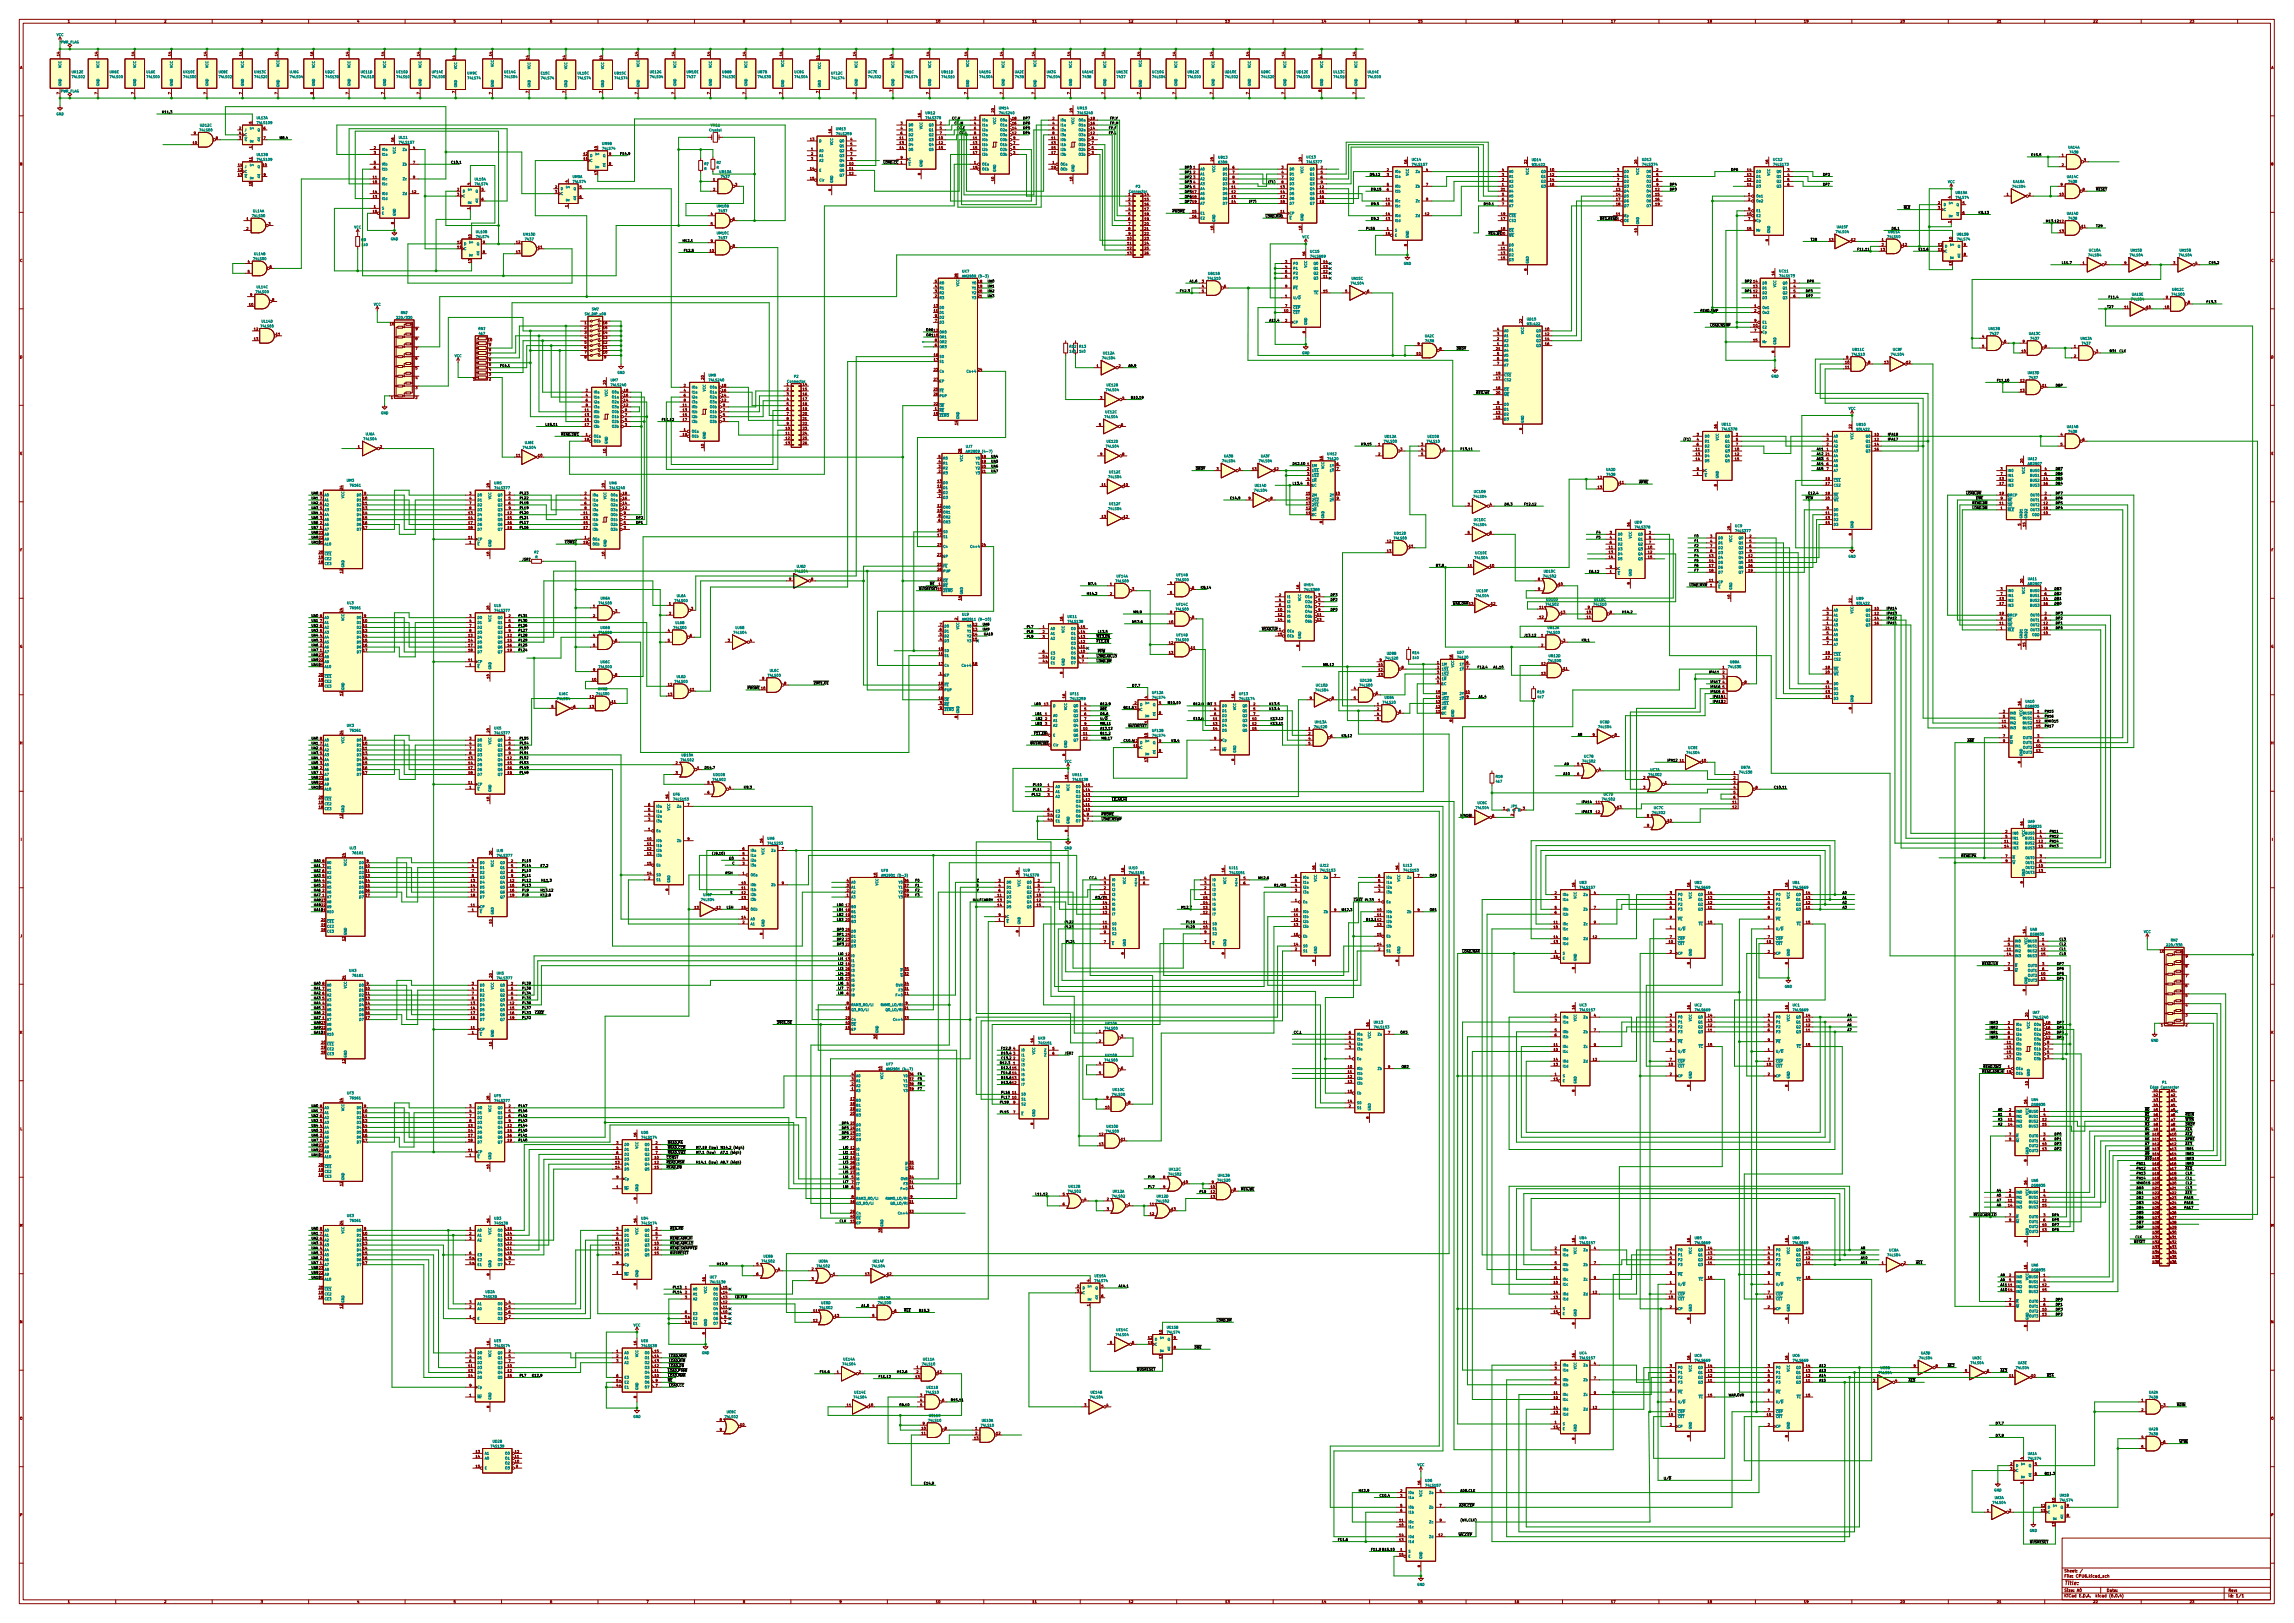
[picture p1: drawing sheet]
<svg xmlns="http://www.w3.org/2000/svg" width="1189mm" height="841mm" viewBox="0 0 1189 841" stroke-linecap="round" stroke-linejoin="round" font-family="sans-serif">
<defs><g id="words">
<text font-size="2.8" fill="#840000" x="1070" y="821">Title:</text>
<g font-size="2.1" fill="#840000">
<text x="1070" y="815">Sheet: /</text>
<text x="1070" y="817">File: CPU6.kicad_sch</text>
<text x="1070" y="828">KiCad E.D.A. kicad (6.0.4)</text>
<text x="1070" y="825">Size: A0</text>
<text x="1092" y="825">Date:</text>
<text x="1155" y="825">Rev:</text>
<text x="1155" y="828">Id: 1/1</text>
</g>
<g font-size="1.8" fill="#840000">
<text x="35" y="12">1</text>
<text x="85" y="12">2</text>
<text x="135" y="12">3</text>
<text x="185" y="12">4</text>
<text x="235" y="12">5</text>
<text x="285" y="12">6</text>
<text x="335" y="12">7</text>
<text x="385" y="12">8</text>
<text x="435" y="12">9</text>
<text x="485" y="12">10</text>
<text x="535" y="12">11</text>
<text x="585" y="12">12</text>
<text x="635" y="12">13</text>
<text x="685" y="12">14</text>
<text x="735" y="12">15</text>
<text x="785" y="12">16</text>
<text x="835" y="12">17</text>
<text x="885" y="12">18</text>
<text x="935" y="12">19</text>
<text x="985" y="12">20</text>
<text x="1035" y="12">21</text>
<text x="1085" y="12">22</text>
<text x="1135" y="12">23</text>
<text x="31" y="29" transform="rotate(-90 31 29)">14</text>
<text x="51" y="29" transform="rotate(-90 51 29)">14</text>
<text x="70" y="29" transform="rotate(-90 70 29)">14</text>
<text x="89" y="29" transform="rotate(-90 89 29)">14</text>
<text x="107" y="29" transform="rotate(-90 107 29)">14</text>
<text x="125" y="29" transform="rotate(-90 125 29)">14</text>
<text x="144" y="29" transform="rotate(-90 144 29)">14</text>
<text x="162" y="29" transform="rotate(-90 162 29)">16</text>
<text x="181" y="29" transform="rotate(-90 181 29)">14</text>
<text x="199" y="29" transform="rotate(-90 199 29)">14</text>
<text x="218" y="29" transform="rotate(-90 218 29)">14</text>
<text x="255" y="29" transform="rotate(-90 255 29)">14</text>
<text x="331" y="29" transform="rotate(-90 331 29)">14</text>
<text x="350" y="29" transform="rotate(-90 350 29)">14</text>
<text x="368" y="29" transform="rotate(-90 368 29)">14</text>
<text x="386" y="29" transform="rotate(-90 386 29)">14</text>
<text x="406" y="29" transform="rotate(-90 406 29)">14</text>
<text x="444" y="29" transform="rotate(-90 444 29)">14</text>
<text x="482" y="29" transform="rotate(-90 482 29)">14</text>
<text x="501" y="29" transform="rotate(-90 501 29)">14</text>
<text x="520" y="29" transform="rotate(-90 520 29)">14</text>
<text x="536" y="29" transform="rotate(-90 536 29)">14</text>
<text x="555" y="29" transform="rotate(-90 555 29)">14</text>
<text x="573" y="29" transform="rotate(-90 573 29)">14</text>
<text x="591" y="29" transform="rotate(-90 591 29)">14</text>
<text x="609" y="29" transform="rotate(-90 609 29)">14</text>
<text x="629" y="29" transform="rotate(-90 629 29)">14</text>
<text x="647" y="29" transform="rotate(-90 647 29)">14</text>
<text x="666" y="29" transform="rotate(-90 666 29)">14</text>
<text x="703" y="29" transform="rotate(-90 703 29)">14</text>
<text x="10" y="36">A</text>
<text x="236" y="31" transform="rotate(-90 236 31)">14</text>
<text x="274" y="31" transform="rotate(-90 274 31)">14</text>
<text x="293" y="31" transform="rotate(-90 293 31)">14</text>
<text x="312" y="31" transform="rotate(-90 312 31)">14</text>
<text x="425" y="31" transform="rotate(-90 425 31)">14</text>
<text x="463" y="30" transform="rotate(-90 463 30)">14</text>
<text x="685" y="30" transform="rotate(-90 685 30)">16</text>
<text x="1177" y="36">A</text>
<text x="463" y="48" transform="rotate(-90 463 48)">7</text>
<text x="685" y="48" transform="rotate(-90 685 48)">8</text>
<text x="31" y="49" transform="rotate(-90 31 49)">7</text>
<text x="51" y="49" transform="rotate(-90 51 49)">7</text>
<text x="70" y="49" transform="rotate(-90 70 49)">7</text>
<text x="89" y="49" transform="rotate(-90 89 49)">7</text>
<text x="107" y="49" transform="rotate(-90 107 49)">7</text>
<text x="125" y="49" transform="rotate(-90 125 49)">7</text>
<text x="144" y="49" transform="rotate(-90 144 49)">7</text>
<text x="162" y="49" transform="rotate(-90 162 49)">8</text>
<text x="181" y="49" transform="rotate(-90 181 49)">7</text>
<text x="199" y="49" transform="rotate(-90 199 49)">7</text>
<text x="218" y="49" transform="rotate(-90 218 49)">7</text>
<text x="236" y="48" transform="rotate(-90 236 48)">7</text>
<text x="255" y="49" transform="rotate(-90 255 49)">7</text>
<text x="274" y="48" transform="rotate(-90 274 48)">7</text>
<text x="293" y="48" transform="rotate(-90 293 48)">7</text>
<text x="312" y="48" transform="rotate(-90 312 48)">7</text>
<text x="331" y="49" transform="rotate(-90 331 49)">7</text>
<text x="350" y="49" transform="rotate(-90 350 49)">7</text>
<text x="368" y="49" transform="rotate(-90 368 49)">7</text>
<text x="386" y="49" transform="rotate(-90 386 49)">7</text>
<text x="406" y="49" transform="rotate(-90 406 49)">7</text>
<text x="425" y="48" transform="rotate(-90 425 48)">7</text>
<text x="444" y="49" transform="rotate(-90 444 49)">7</text>
<text x="482" y="49" transform="rotate(-90 482 49)">7</text>
<text x="501" y="49" transform="rotate(-90 501 49)">7</text>
<text x="520" y="49" transform="rotate(-90 520 49)">7</text>
<text x="536" y="49" transform="rotate(-90 536 49)">7</text>
<text x="555" y="49" transform="rotate(-90 555 49)">7</text>
<text x="573" y="49" transform="rotate(-90 573 49)">7</text>
<text x="591" y="49" transform="rotate(-90 591 49)">7</text>
<text x="609" y="49" transform="rotate(-90 609 49)">7</text>
<text x="629" y="49" transform="rotate(-90 629 49)">7</text>
<text x="647" y="49" transform="rotate(-90 647 49)">7</text>
<text x="666" y="49" transform="rotate(-90 666 49)">7</text>
<text x="703" y="49" transform="rotate(-90 703 49)">7</text>
<text x="515" y="58" transform="rotate(-90 515 58)">20</text>
<text x="556" y="58" transform="rotate(-90 556 58)">20</text>
<text x="131" y="64" transform="rotate(-90 131 64)">5</text>
<text x="467" y="65">3</text>
<text x="477" y="61" transform="rotate(-90 477 61)">16</text>
<text x="487" y="65">2</text>
<text x="505" y="62">2</text>
<text x="505" y="65">4</text>
<text x="525" y="65">16</text>
<text x="525" y="62">18</text>
<text x="546" y="62">2</text>
<text x="546" y="65">4</text>
<text x="565" y="65">16</text>
<text x="565" y="62">18</text>
<text x="100" y="70">9</text>
<text x="124" y="67">2</text>
<text x="124" y="70">4</text>
<text x="137" y="67">6</text>
<text x="431" y="69" transform="rotate(-90 431 69)">16</text>
<text x="467" y="67">4</text>
<text x="467" y="70">6</text>
<text x="487" y="67">5</text>
<text x="487" y="70">7</text>
<text x="505" y="67">6</text>
<text x="505" y="70">8</text>
<text x="525" y="70">12</text>
<text x="525" y="67">14</text>
<text x="546" y="67">6</text>
<text x="546" y="70">8</text>
<text x="565" y="70">12</text>
<text x="565" y="67">14</text>
<text x="100" y="75">10</text>
<text x="112" y="72">8</text>
<text x="124" y="72">3</text>
<text x="131" y="77" transform="rotate(-90 131 77)">1</text>
<text x="137" y="72">7</text>
<text x="194" y="77">2</text>
<text x="204" y="73" transform="rotate(-90 204 73)">16</text>
<text x="214" y="77">4</text>
<text x="310" y="78" transform="rotate(-90 310 78)">10</text>
<text x="420" y="73">13</text>
<text x="421" y="78">1</text>
<text x="441" y="73">4</text>
<text x="441" y="75">5</text>
<text x="441" y="78">6</text>
<text x="466" y="72">11</text>
<text x="466" y="75">13</text>
<text x="466" y="77">14</text>
<text x="487" y="72">10</text>
<text x="487" y="75">12</text>
<text x="487" y="77">15</text>
<text x="504" y="72">11</text>
<text x="504" y="75">13</text>
<text x="504" y="77">15</text>
<text x="525" y="77">5</text>
<text x="525" y="75">7</text>
<text x="525" y="72">9</text>
<text x="545" y="72">11</text>
<text x="545" y="75">13</text>
<text x="545" y="77">15</text>
<text x="566" y="77">5</text>
<text x="566" y="75">7</text>
<text x="566" y="72">9</text>
<text x="131" y="84" transform="rotate(-90 131 84)">11</text>
<text x="194" y="80">3</text>
<text x="303" y="83">11</text>
<text x="303" y="80">12</text>
<text x="316" y="80">9</text>
<text x="421" y="80">2</text>
<text x="421" y="83">3</text>
<text x="441" y="80">7</text>
<text x="441" y="83">9</text>
<text x="467" y="82">9</text>
<text x="504" y="80">17</text>
<text x="525" y="80">3</text>
<text x="545" y="80">17</text>
<text x="566" y="80">3</text>
<text x="629" y="84" transform="rotate(-90 629 84)">20</text>
<text x="675" y="84" transform="rotate(-90 675 84)">20</text>
<text x="1069" y="81">1</text>
<text x="1080" y="84">3</text>
<text x="10" y="86">B</text>
<text x="123" y="89">12</text>
<text x="123" y="86">14</text>
<text x="136" y="86">10</text>
<text x="194" y="85">5</text>
<text x="194" y="87">6</text>
<text x="214" y="85">7</text>
<text x="316" y="85">8</text>
<text x="420" y="88">14</text>
<text x="440" y="85">10</text>
<text x="440" y="88">11</text>
<text x="467" y="85">1</text>
<text x="504" y="87">19</text>
<text x="505" y="85">1</text>
<text x="545" y="87">19</text>
<text x="546" y="85">1</text>
<text x="619" y="87">1</text>
<text x="619" y="90">2</text>
<text x="639" y="87">6</text>
<text x="639" y="90">7</text>
<text x="664" y="87">3</text>
<text x="664" y="90">4</text>
<text x="685" y="87">2</text>
<text x="685" y="90">5</text>
<text x="719" y="89">2</text>
<text x="729" y="85" transform="rotate(-90 729 85)">16</text>
<text x="739" y="89">4</text>
<text x="779" y="89">4</text>
<text x="792" y="85" transform="rotate(-90 792 85)">22</text>
<text x="804" y="89">10</text>
<text x="838" y="89">3</text>
<text x="849" y="85" transform="rotate(-90 849 85)">20</text>
<text x="859" y="89">2</text>
<text x="906" y="89">14</text>
<text x="917" y="85" transform="rotate(-90 917 85)">16</text>
<text x="927" y="89">3</text>
<text x="1069" y="86">2</text>
<text x="1177" y="86">B</text>
<text x="123" y="91">13</text>
<text x="137" y="91">9</text>
<text x="193" y="95">10</text>
<text x="193" y="92">11</text>
<text x="214" y="92">9</text>
<text x="244" y="96" transform="rotate(-90 244 96)">4</text>
<text x="294" y="95" transform="rotate(-90 294 95)">4</text>
<text x="310" y="91" transform="rotate(-90 310 91)">13</text>
<text x="370" y="94">1</text>
<text x="420" y="93">15</text>
<text x="440" y="91">12</text>
<text x="477" y="91" transform="rotate(-90 477 91)">8</text>
<text x="515" y="94" transform="rotate(-90 515 94)">10</text>
<text x="556" y="94" transform="rotate(-90 556 94)">10</text>
<text x="619" y="92">3</text>
<text x="619" y="95">4</text>
<text x="639" y="92">8</text>
<text x="639" y="95">9</text>
<text x="664" y="92">7</text>
<text x="664" y="95">8</text>
<text x="685" y="92">6</text>
<text x="685" y="95">9</text>
<text x="719" y="91">3</text>
<text x="779" y="94">2</text>
<text x="779" y="91">3</text>
<text x="804" y="91">12</text>
<text x="804" y="94">14</text>
<text x="838" y="91">4</text>
<text x="838" y="94">7</text>
<text x="859" y="91">5</text>
<text x="859" y="94">6</text>
<text x="906" y="94">12</text>
<text x="906" y="91">13</text>
<text x="927" y="91">4</text>
<text x="927" y="94">5</text>
<text x="131" y="96" transform="rotate(-90 131 96)">15</text>
<text x="193" y="100">14</text>
<text x="214" y="100">12</text>
<text x="237" y="99">2</text>
<text x="237" y="101">3</text>
<text x="250" y="99">5</text>
<text x="288" y="98">2</text>
<text x="288" y="100">3</text>
<text x="300" y="98">5</text>
<text x="370" y="99">2</text>
<text x="381" y="96">3</text>
<text x="431" y="99" transform="rotate(-90 431 99)">8</text>
<text x="585" y="101">1</text>
<text x="593" y="101">14</text>
<text x="618" y="100">17</text>
<text x="619" y="98">5</text>
<text x="638" y="98">11</text>
<text x="638" y="100">12</text>
<text x="664" y="98">13</text>
<text x="664" y="100">14</text>
<text x="684" y="98">12</text>
<text x="684" y="100">15</text>
<text x="719" y="96">5</text>
<text x="719" y="99">6</text>
<text x="739" y="96">7</text>
<text x="778" y="99">21</text>
<text x="779" y="96">1</text>
<text x="779" y="101">5</text>
<text x="804" y="96">16</text>
<text x="838" y="99">13</text>
<text x="838" y="101">14</text>
<text x="838" y="96">8</text>
<text x="858" y="99">12</text>
<text x="858" y="101">15</text>
<text x="859" y="96">9</text>
<text x="906" y="96">11</text>
<text x="906" y="101">1</text>
<text x="927" y="96">6</text>
<text x="1040" y="101">1</text>
<text x="1052" y="101">2</text>
<text x="1068" y="101">10</text>
<text x="1068" y="96">9</text>
<text x="1080" y="99">8</text>
<text x="193" y="103">13</text>
<text x="194" y="108">1</text>
<text x="250" y="104">6</text>
<text x="294" y="107" transform="rotate(-90 294 107)">1</text>
<text x="300" y="103">6</text>
<text x="585" y="104">2</text>
<text x="585" y="106">3</text>
<text x="593" y="104">15</text>
<text x="593" y="106">16</text>
<text x="618" y="103">18</text>
<text x="618" y="105">19</text>
<text x="638" y="103">13</text>
<text x="638" y="105">14</text>
<text x="664" y="103">17</text>
<text x="664" y="105">18</text>
<text x="684" y="103">16</text>
<text x="684" y="105">19</text>
<text x="718" y="106">10</text>
<text x="718" y="104">11</text>
<text x="739" y="104">9</text>
<text x="779" y="104">6</text>
<text x="779" y="106">7</text>
<text x="838" y="104">17</text>
<text x="838" y="106">18</text>
<text x="858" y="104">16</text>
<text x="858" y="106">19</text>
<text x="906" y="104">2</text>
<text x="1005" y="106">2</text>
<text x="1011" y="103" transform="rotate(-90 1011 103)">4</text>
<text x="1017" y="106">5</text>
<text x="193" y="110">15</text>
<text x="244" y="108" transform="rotate(-90 244 108)">1</text>
<text x="368" y="112">4</text>
<text x="585" y="109">4</text>
<text x="585" y="112">5</text>
<text x="593" y="109">17</text>
<text x="593" y="112">18</text>
<text x="618" y="110">15</text>
<text x="618" y="113">16</text>
<text x="664" y="110">11</text>
<text x="664" y="113">1</text>
<text x="718" y="112">14</text>
<text x="739" y="112">12</text>
<text x="778" y="112">19</text>
<text x="838" y="112">11</text>
<text x="906" y="112">10</text>
<text x="906" y="109">9</text>
<text x="1005" y="108">3</text>
<text x="1017" y="111">6</text>
<text x="128" y="114">1</text>
<text x="128" y="119">2</text>
<text x="139" y="117">3</text>
<text x="204" y="116" transform="rotate(-90 204 116)">8</text>
<text x="368" y="117">5</text>
<text x="380" y="114">6</text>
<text x="585" y="114">6</text>
<text x="585" y="117">7</text>
<text x="585" y="119">8</text>
<text x="593" y="114">19</text>
<text x="593" y="117">20</text>
<text x="593" y="119">21</text>
<text x="629" y="119" transform="rotate(-90 629 119)">10</text>
<text x="675" y="119" transform="rotate(-90 675 119)">10</text>
<text x="718" y="114">13</text>
<text x="719" y="119">1</text>
<text x="778" y="114">17</text>
<text x="778" y="119">18</text>
<text x="838" y="114">1</text>
<text x="906" y="119">15</text>
<text x="906" y="114">7</text>
<text x="1011" y="115" transform="rotate(-90 1011 115)">1</text>
<text x="1068" y="115">12</text>
<text x="1079" y="118">11</text>
<text x="244" y="124" transform="rotate(-90 244 124)">10</text>
<text x="368" y="126">9</text>
<text x="584" y="124">10</text>
<text x="585" y="122">9</text>
<text x="593" y="122">22</text>
<text x="593" y="124">23</text>
<text x="718" y="122">15</text>
<text x="849" y="120" transform="rotate(-90 849 120)">10</text>
<text x="917" y="125" transform="rotate(-90 917 125)">8</text>
<text x="948" y="125">13</text>
<text x="960" y="125">12</text>
<text x="976" y="125">1</text>
<text x="1012" y="125" transform="rotate(-90 1012 125)">10</text>
<text x="1068" y="120">13</text>
<text x="237" y="129">11</text>
<text x="237" y="126">12</text>
<text x="250" y="131">8</text>
<text x="250" y="126">9</text>
<text x="268" y="126">12</text>
<text x="268" y="131">13</text>
<text x="279" y="129">11</text>
<text x="368" y="131">10</text>
<text x="380" y="128">8</text>
<text x="584" y="127">11</text>
<text x="584" y="129">12</text>
<text x="584" y="132">13</text>
<text x="593" y="127">24</text>
<text x="593" y="129">25</text>
<text x="593" y="132">26</text>
<text x="729" y="128" transform="rotate(-90 729 128)">8</text>
<text x="778" y="129">11</text>
<text x="778" y="132">13</text>
<text x="779" y="127">9</text>
<text x="975" y="130">13</text>
<text x="976" y="127">2</text>
<text x="986" y="127">12</text>
<text x="1005" y="130">11</text>
<text x="1005" y="127">12</text>
<text x="1018" y="127">9</text>
<text x="10" y="136">C</text>
<text x="128" y="136">4</text>
<text x="244" y="136" transform="rotate(-90 244 136)">13</text>
<text x="666" y="136">3</text>
<text x="677" y="132" transform="rotate(-90 677 132)">16</text>
<text x="686" y="136">14</text>
<text x="778" y="134">15</text>
<text x="1012" y="138" transform="rotate(-90 1012 138)">13</text>
<text x="1018" y="132">8</text>
<text x="1080" y="137">1</text>
<text x="1091" y="137">2</text>
<text x="1101" y="137">9</text>
<text x="1113" y="137">8</text>
<text x="1127" y="137">3</text>
<text x="1138" y="137">4</text>
<text x="1177" y="136">C</text>
<text x="128" y="141">5</text>
<text x="140" y="139">6</text>
<text x="496" y="144" transform="rotate(-90 496 144)">28</text>
<text x="666" y="139">4</text>
<text x="666" y="141">5</text>
<text x="666" y="144">6</text>
<text x="686" y="144">11</text>
<text x="686" y="141">12</text>
<text x="686" y="139">13</text>
<text x="792" y="140" transform="rotate(-90 792 140)">8</text>
<text x="920" y="143" transform="rotate(-90 920 143)">16</text>
<text x="485" y="149">4</text>
<text x="485" y="146">5</text>
<text x="507" y="146">18</text>
<text x="507" y="149">19</text>
<text x="623" y="146">3</text>
<text x="623" y="149">4</text>
<text x="635" y="149">6</text>
<text x="666" y="149">9</text>
<text x="909" y="149">13</text>
<text x="909" y="146">14</text>
<text x="930" y="146">3</text>
<text x="930" y="149">4</text>
<text x="130" y="153">9</text>
<text x="141" y="156">8</text>
<text x="485" y="154">2</text>
<text x="485" y="152">3</text>
<text x="507" y="152">20</text>
<text x="507" y="154">21</text>
<text x="623" y="152">5</text>
<text x="666" y="154">1</text>
<text x="686" y="152">15</text>
<text x="697" y="152">5</text>
<text x="709" y="152">6</text>
<text x="909" y="154">11</text>
<text x="909" y="152">12</text>
<text x="930" y="152">5</text>
<text x="930" y="154">6</text>
<text x="1123" y="155">9</text>
<text x="129" y="159">10</text>
<text x="484" y="162">11</text>
<text x="484" y="159">13</text>
<text x="666" y="162">10</text>
<text x="666" y="159">7</text>
<text x="909" y="159">1</text>
<text x="909" y="162">2</text>
<text x="1101" y="160">11</text>
<text x="1113" y="160">10</text>
<text x="1122" y="160">10</text>
<text x="1134" y="157">8</text>
<text x="303" y="168">1</text>
<text x="313" y="168">16</text>
<text x="485" y="167">7</text>
<text x="485" y="164">9</text>
<text x="666" y="167">2</text>
<text x="789" y="167" transform="rotate(-90 789 167)">22</text>
<text x="909" y="167">9</text>
<text x="132" y="171">12</text>
<text x="143" y="174">11</text>
<text x="202" y="169">10</text>
<text x="215" y="171">9</text>
<text x="303" y="170">2</text>
<text x="303" y="173">3</text>
<text x="313" y="173">14</text>
<text x="313" y="170">15</text>
<text x="484" y="172">12</text>
<text x="677" y="173" transform="rotate(-90 677 173)">8</text>
<text x="776" y="174">3</text>
<text x="776" y="171">4</text>
<text x="801" y="171">10</text>
<text x="801" y="174">12</text>
<text x="909" y="169">10</text>
<text x="909" y="172">7</text>
<text x="132" y="176">13</text>
<text x="215" y="176">8</text>
<text x="253" y="177">10</text>
<text x="254" y="179">9</text>
<text x="303" y="176">4</text>
<text x="303" y="178">5</text>
<text x="313" y="178">12</text>
<text x="313" y="176">13</text>
<text x="484" y="174">10</text>
<text x="485" y="179">6</text>
<text x="485" y="177">8</text>
<text x="735" y="179">9</text>
<text x="776" y="179">1</text>
<text x="776" y="176">2</text>
<text x="801" y="176">14</text>
<text x="801" y="179">16</text>
<text x="909" y="177">15</text>
<text x="1028" y="175">4</text>
<text x="1039" y="178">6</text>
<text x="1049" y="178">9</text>
<text x="10" y="186">D</text>
<text x="215" y="181">7</text>
<text x="254" y="184">7</text>
<text x="254" y="182">8</text>
<text x="303" y="181">6</text>
<text x="303" y="183">7</text>
<text x="303" y="186">8</text>
<text x="313" y="183">10</text>
<text x="313" y="181">11</text>
<text x="313" y="186">9</text>
<text x="484" y="185">16</text>
<text x="734" y="184">10</text>
<text x="746" y="181">8</text>
<text x="776" y="181">21</text>
<text x="776" y="184">5</text>
<text x="920" y="183" transform="rotate(-90 920 183)">8</text>
<text x="957" y="186">9</text>
<text x="1028" y="180">5</text>
<text x="1048" y="183">10</text>
<text x="1060" y="180">8</text>
<text x="1075" y="180">1</text>
<text x="1075" y="185">2</text>
<text x="1087" y="183">3</text>
<text x="1177" y="186">D</text>
<text x="215" y="191">5</text>
<text x="215" y="186">6</text>
<text x="254" y="190">5</text>
<text x="254" y="187">6</text>
<text x="484" y="187">17</text>
<text x="568" y="190">1</text>
<text x="580" y="190">2</text>
<text x="776" y="186">6</text>
<text x="776" y="189">7</text>
<text x="957" y="188">10</text>
<text x="957" y="191">11</text>
<text x="969" y="188">8</text>
<text x="977" y="188">13</text>
<text x="988" y="188">12</text>
<text x="215" y="196">4</text>
<text x="245" y="197">1</text>
<text x="254" y="197">2</text>
<text x="254" y="195">3</text>
<text x="254" y="192">4</text>
<text x="365" y="197" transform="rotate(-90 365 197)">20</text>
<text x="484" y="192">23</text>
<text x="484" y="197">27</text>
<text x="507" y="192">24</text>
<text x="776" y="197">17</text>
<text x="776" y="194">19</text>
<text x="1047" y="198">12</text>
<text x="215" y="202">3</text>
<text x="304" y="203">2</text>
<text x="314" y="199" transform="rotate(-90 314 199)">20</text>
<text x="324" y="203">18</text>
<text x="354" y="200">2</text>
<text x="354" y="203">4</text>
<text x="374" y="203">16</text>
<text x="374" y="200">18</text>
<text x="408" y="200">1</text>
<text x="408" y="202">2</text>
<text x="416" y="200">14</text>
<text x="416" y="202">15</text>
<text x="484" y="202">25</text>
<text x="776" y="202">18</text>
<text x="1047" y="203">13</text>
<text x="1059" y="200">11</text>
<text x="203" y="207">1</text>
<text x="215" y="207">2</text>
<text x="304" y="206">4</text>
<text x="304" y="208">6</text>
<text x="324" y="208">14</text>
<text x="324" y="206">16</text>
<text x="354" y="206">6</text>
<text x="354" y="208">8</text>
<text x="374" y="208">12</text>
<text x="374" y="206">14</text>
<text x="408" y="205">3</text>
<text x="408" y="207">4</text>
<text x="408" y="210">5</text>
<text x="416" y="205">16</text>
<text x="416" y="207">17</text>
<text x="416" y="210">18</text>
<text x="484" y="210">22</text>
<text x="484" y="205">26</text>
<text x="570" y="207">3</text>
<text x="582" y="207">4</text>
<text x="776" y="209">9</text>
<text x="303" y="213">11</text>
<text x="303" y="216">13</text>
<text x="304" y="211">8</text>
<text x="324" y="211">12</text>
<text x="324" y="216">7</text>
<text x="324" y="213">9</text>
<text x="354" y="211">11</text>
<text x="354" y="213">13</text>
<text x="354" y="216">15</text>
<text x="375" y="216">5</text>
<text x="375" y="213">7</text>
<text x="375" y="211">9</text>
<text x="408" y="212">6</text>
<text x="408" y="215">7</text>
<text x="416" y="212">19</text>
<text x="416" y="215">20</text>
<text x="484" y="215">15</text>
<text x="485" y="212">1</text>
<text x="776" y="212">11</text>
<text x="776" y="214">13</text>
<text x="303" y="218">15</text>
<text x="303" y="221">17</text>
<text x="324" y="221">3</text>
<text x="324" y="218">5</text>
<text x="354" y="218">17</text>
<text x="375" y="218">3</text>
<text x="408" y="218">8</text>
<text x="408" y="220">9</text>
<text x="416" y="218">21</text>
<text x="416" y="220">22</text>
<text x="496" y="220" transform="rotate(-90 496 220)">14</text>
<text x="570" y="221">5</text>
<text x="581" y="221">6</text>
<text x="776" y="217">15</text>
<text x="890" y="222" transform="rotate(-90 890 222)">16</text>
<text x="960" y="222" transform="rotate(-90 960 222)">22</text>
<text x="304" y="226">1</text>
<text x="354" y="226">19</text>
<text x="354" y="223">1</text>
<text x="407" y="223">10</text>
<text x="407" y="225">11</text>
<text x="407" y="228">12</text>
<text x="416" y="223">23</text>
<text x="416" y="225">24</text>
<text x="416" y="228">25</text>
<text x="789" y="223" transform="rotate(-90 789 223)">8</text>
<text x="880" y="226">3</text>
<text x="900" y="226">2</text>
<text x="947" y="226">4</text>
<text x="972" y="226">10</text>
<text x="1068" y="226">4</text>
<text x="186" y="232">1</text>
<text x="197" y="232">2</text>
<text x="303" y="228">19</text>
<text x="365" y="232" transform="rotate(-90 365 232)">10</text>
<text x="407" y="230">13</text>
<text x="416" y="230">26</text>
<text x="715" y="231">1</text>
<text x="726" y="233">3</text>
<text x="737" y="231">3</text>
<text x="737" y="233">4</text>
<text x="748" y="233">6</text>
<text x="879" y="233">11</text>
<text x="880" y="228">4</text>
<text x="880" y="231">6</text>
<text x="899" y="233">10</text>
<text x="900" y="228">5</text>
<text x="900" y="231">7</text>
<text x="947" y="233">1</text>
<text x="947" y="231">2</text>
<text x="947" y="228">3</text>
<text x="972" y="228">12</text>
<text x="972" y="231">14</text>
<text x="972" y="233">16</text>
<text x="1068" y="231">5</text>
<text x="1080" y="228">6</text>
<text x="10" y="236">E</text>
<text x="268" y="237">11</text>
<text x="279" y="237">10</text>
<text x="314" y="235" transform="rotate(-90 314 235)">10</text>
<text x="487" y="240">4</text>
<text x="487" y="237">5</text>
<text x="498" y="235" transform="rotate(-90 498 235)">28</text>
<text x="509" y="237">18</text>
<text x="509" y="240">19</text>
<text x="570" y="236">9</text>
<text x="582" y="236">8</text>
<text x="686" y="239" transform="rotate(-90 686 239)">16</text>
<text x="715" y="236">2</text>
<text x="737" y="236">5</text>
<text x="879" y="236">13</text>
<text x="879" y="239">14</text>
<text x="899" y="236">12</text>
<text x="899" y="239">15</text>
<text x="946" y="236">21</text>
<text x="947" y="239">5</text>
<text x="1049" y="240" transform="rotate(-90 1049 240)">20</text>
<text x="1177" y="236">E</text>
<text x="487" y="245">2</text>
<text x="487" y="242">3</text>
<text x="509" y="242">20</text>
<text x="509" y="245">21</text>
<text x="631" y="244">3</text>
<text x="642" y="244">4</text>
<text x="649" y="244">13</text>
<text x="661" y="244">12</text>
<text x="678" y="241">1</text>
<text x="678" y="244">2</text>
<text x="693" y="241">6</text>
<text x="693" y="244">7</text>
<text x="880" y="244">9</text>
<text x="947" y="241">6</text>
<text x="947" y="244">7</text>
<text x="1037" y="244">3</text>
<text x="1060" y="244">4</text>
<text x="486" y="250">13</text>
<text x="571" y="252">11</text>
<text x="583" y="252">10</text>
<text x="678" y="246">3</text>
<text x="678" y="249">4</text>
<text x="678" y="251">5</text>
<text x="828" y="248">12</text>
<text x="840" y="251">11</text>
<text x="880" y="246">1</text>
<text x="890" y="252" transform="rotate(-90 890 252)">8</text>
<text x="946" y="251">17</text>
<text x="946" y="249">19</text>
<text x="1037" y="249">13</text>
<text x="1037" y="251">17</text>
<text x="1037" y="246">7</text>
<text x="1059" y="249">14</text>
<text x="1059" y="251">16</text>
<text x="1060" y="246">6</text>
<text x="166" y="256">8</text>
<text x="178" y="254" transform="rotate(-90 178 254)">24</text>
<text x="189" y="256">9</text>
<text x="243" y="256">3</text>
<text x="254" y="252" transform="rotate(-90 254 252)">20</text>
<text x="264" y="256">2</text>
<text x="303" y="256">2</text>
<text x="313" y="252" transform="rotate(-90 313 252)">20</text>
<text x="323" y="256">18</text>
<text x="486" y="253">11</text>
<text x="487" y="258">7</text>
<text x="487" y="255">9</text>
<text x="677" y="256">15</text>
<text x="692" y="256">10</text>
<text x="828" y="253">13</text>
<text x="946" y="256">18</text>
<text x="1037" y="256">19</text>
<text x="1060" y="256">2</text>
<text x="166" y="264">5</text>
<text x="166" y="261">6</text>
<text x="166" y="259">7</text>
<text x="188" y="259">10</text>
<text x="188" y="261">11</text>
<text x="188" y="264">13</text>
<text x="243" y="259">4</text>
<text x="243" y="261">7</text>
<text x="243" y="264">8</text>
<text x="264" y="259">5</text>
<text x="264" y="261">6</text>
<text x="264" y="264">9</text>
<text x="303" y="259">4</text>
<text x="303" y="261">6</text>
<text x="303" y="264">8</text>
<text x="323" y="264">12</text>
<text x="323" y="261">14</text>
<text x="323" y="259">16</text>
<text x="486" y="263">12</text>
<text x="647" y="259">9</text>
<text x="659" y="259">8</text>
<text x="677" y="264">12</text>
<text x="677" y="261">13</text>
<text x="677" y="259">14</text>
<text x="693" y="259">9</text>
<text x="761" y="262">3</text>
<text x="772" y="262">4</text>
<text x="946" y="259">20</text>
<text x="947" y="264">9</text>
<text x="1037" y="261">11</text>
<text x="1037" y="264">1</text>
<text x="1037" y="259">9</text>
<text x="1059" y="261">12</text>
<text x="1059" y="264">18</text>
<text x="1060" y="259">8</text>
<text x="166" y="269">3</text>
<text x="166" y="266">4</text>
<text x="188" y="266">14</text>
<text x="188" y="269">15</text>
<text x="243" y="266">13</text>
<text x="243" y="269">14</text>
<text x="263" y="266">12</text>
<text x="263" y="269">15</text>
<text x="303" y="266">11</text>
<text x="303" y="269">13</text>
<text x="323" y="269">7</text>
<text x="323" y="266">9</text>
<text x="486" y="265">10</text>
<text x="487" y="268">8</text>
<text x="571" y="268">13</text>
<text x="583" y="268">12</text>
<text x="677" y="266">11</text>
<text x="946" y="266">11</text>
<text x="946" y="269">13</text>
<text x="1059" y="266">10</text>
<text x="166" y="274">1</text>
<text x="166" y="272">2</text>
<text x="188" y="272">16</text>
<text x="188" y="274">17</text>
<text x="243" y="272">17</text>
<text x="243" y="274">18</text>
<text x="263" y="272">16</text>
<text x="263" y="274">19</text>
<text x="303" y="272">15</text>
<text x="303" y="274">17</text>
<text x="323" y="274">3</text>
<text x="323" y="272">5</text>
<text x="486" y="275">16</text>
<text x="487" y="270">6</text>
<text x="686" y="271" transform="rotate(-90 686 271)">8</text>
<text x="845" y="273" transform="rotate(-90 845 273)">16</text>
<text x="897" y="275" transform="rotate(-90 897 275)">20</text>
<text x="946" y="272">15</text>
<text x="1047" y="272" transform="rotate(-90 1047 272)">5</text>
<text x="1050" y="273" transform="rotate(-90 1050 273)">15</text>
<text x="165" y="279">22</text>
<text x="165" y="277">23</text>
<text x="243" y="279">11</text>
<text x="243" y="282">1</text>
<text x="303" y="282">19</text>
<text x="303" y="279">1</text>
<text x="486" y="278">17</text>
<text x="719" y="281">12</text>
<text x="761" y="277">5</text>
<text x="772" y="277">6</text>
<text x="835" y="277">3</text>
<text x="835" y="279">4</text>
<text x="835" y="282">6</text>
<text x="855" y="277">2</text>
<text x="855" y="279">5</text>
<text x="855" y="282">7</text>
<text x="887" y="279">3</text>
<text x="887" y="281">4</text>
<text x="907" y="279">2</text>
<text x="907" y="281">5</text>
<text x="960" y="277" transform="rotate(-90 960 277)">8</text>
<text x="10" y="286">F</text>
<text x="165" y="287">20</text>
<text x="486" y="283">23</text>
<text x="509" y="283">24</text>
<text x="719" y="286">13</text>
<text x="731" y="284">11</text>
<text x="834" y="284">11</text>
<text x="834" y="287">13</text>
<text x="854" y="284">10</text>
<text x="854" y="287">12</text>
<text x="887" y="284">7</text>
<text x="887" y="286">8</text>
<text x="907" y="284">6</text>
<text x="907" y="286">9</text>
<text x="1177" y="286">F</text>
<text x="165" y="292">18</text>
<text x="165" y="289">19</text>
<text x="254" y="288" transform="rotate(-90 254 288)">10</text>
<text x="313" y="288" transform="rotate(-90 313 288)">10</text>
<text x="486" y="293">25</text>
<text x="486" y="288">27</text>
<text x="761" y="294">11</text>
<text x="772" y="294">10</text>
<text x="834" y="289">14</text>
<text x="854" y="289">15</text>
<text x="886" y="289">13</text>
<text x="886" y="291">14</text>
<text x="886" y="294">17</text>
<text x="906" y="289">12</text>
<text x="906" y="291">15</text>
<text x="906" y="294">16</text>
<text x="178" y="297" transform="rotate(-90 178 297)">12</text>
<text x="486" y="296">26</text>
<text x="835" y="297">1</text>
<text x="835" y="294">9</text>
<text x="886" y="296">18</text>
<text x="906" y="296">19</text>
<text x="409" y="301">9</text>
<text x="421" y="301">8</text>
<text x="486" y="306">15</text>
<text x="486" y="301">22</text>
<text x="575" y="303">1</text>
<text x="587" y="306">3</text>
<text x="607" y="303">4</text>
<text x="618" y="305">6</text>
<text x="673" y="305" transform="rotate(-90 673 305)">16</text>
<text x="797" y="301">8</text>
<text x="797" y="306">9</text>
<text x="808" y="303">10</text>
<text x="845" y="303" transform="rotate(-90 845 303)">8</text>
<text x="886" y="301">11</text>
<text x="1037" y="306">3</text>
<text x="1049" y="302" transform="rotate(-90 1049 302)">20</text>
<text x="1060" y="306">4</text>
<text x="498" y="311" transform="rotate(-90 498 311)">14</text>
<text x="575" y="308">2</text>
<text x="607" y="308">5</text>
<text x="663" y="309">2</text>
<text x="663" y="312">4</text>
<text x="683" y="309">3</text>
<text x="683" y="312">5</text>
<text x="897" y="310" transform="rotate(-90 897 310)">10</text>
<text x="1037" y="311">13</text>
<text x="1037" y="308">7</text>
<text x="1059" y="311">14</text>
<text x="1060" y="308">6</text>
<text x="178" y="317" transform="rotate(-90 178 317)">24</text>
<text x="254" y="316" transform="rotate(-90 254 316)">20</text>
<text x="307" y="315">1</text>
<text x="319" y="317">3</text>
<text x="347" y="313">1</text>
<text x="358" y="316">3</text>
<text x="607" y="318">9</text>
<text x="663" y="317">10</text>
<text x="663" y="314">6</text>
<text x="683" y="314">7</text>
<text x="683" y="317">9</text>
<text x="762" y="313">13</text>
<text x="773" y="313">12</text>
<text x="798" y="315">11</text>
<text x="809" y="318">13</text>
<text x="823" y="318">10</text>
<text x="823" y="315">9</text>
<text x="835" y="318">8</text>
<text x="947" y="316">4</text>
<text x="960" y="312" transform="rotate(-90 960 312)">22</text>
<text x="972" y="316">10</text>
<text x="1037" y="313">17</text>
<text x="1059" y="313">16</text>
<text x="166" y="322">7</text>
<text x="166" y="320">8</text>
<text x="188" y="322">10</text>
<text x="189" y="320">9</text>
<text x="243" y="320">3</text>
<text x="243" y="322">4</text>
<text x="264" y="320">2</text>
<text x="264" y="322">5</text>
<text x="307" y="320">2</text>
<text x="347" y="319">2</text>
<text x="496" y="321" transform="rotate(-90 496 321)">2</text>
<text x="551" y="322" transform="rotate(-90 551 322)">16</text>
<text x="606" y="323">10</text>
<text x="618" y="320">8</text>
<text x="663" y="319">12</text>
<text x="663" y="322">14</text>
<text x="683" y="319">11</text>
<text x="683" y="322">13</text>
<text x="798" y="320">12</text>
<text x="823" y="320">11</text>
<text x="947" y="324">1</text>
<text x="947" y="321">2</text>
<text x="947" y="319">3</text>
<text x="972" y="319">12</text>
<text x="972" y="321">14</text>
<text x="972" y="324">16</text>
<text x="1037" y="324">11</text>
<text x="1037" y="319">19</text>
<text x="1037" y="321">9</text>
<text x="1059" y="324">12</text>
<text x="1060" y="319">2</text>
<text x="1060" y="321">8</text>
<text x="166" y="330">4</text>
<text x="166" y="327">5</text>
<text x="166" y="325">6</text>
<text x="188" y="325">11</text>
<text x="188" y="327">13</text>
<text x="188" y="330">14</text>
<text x="243" y="330">13</text>
<text x="243" y="325">7</text>
<text x="243" y="327">8</text>
<text x="263" y="330">12</text>
<text x="264" y="325">6</text>
<text x="264" y="327">9</text>
<text x="307" y="330">4</text>
<text x="346" y="327">4</text>
<text x="358" y="330">6</text>
<text x="487" y="329">5</text>
<text x="487" y="327">6</text>
<text x="487" y="324">7</text>
<text x="504" y="324">12</text>
<text x="504" y="327">13</text>
<text x="504" y="329">14</text>
<text x="541" y="326">1</text>
<text x="541" y="328">2</text>
<text x="560" y="328">14</text>
<text x="560" y="326">15</text>
<text x="663" y="329">15</text>
<text x="663" y="327">1</text>
<text x="799" y="330">1</text>
<text x="946" y="326">21</text>
<text x="947" y="329">5</text>
<text x="1037" y="326">1</text>
<text x="1059" y="329">10</text>
<text x="1059" y="326">18</text>
<text x="10" y="336">G</text>
<text x="166" y="335">2</text>
<text x="166" y="333">3</text>
<text x="188" y="333">15</text>
<text x="188" y="335">16</text>
<text x="243" y="333">14</text>
<text x="243" y="335">17</text>
<text x="263" y="333">15</text>
<text x="263" y="335">16</text>
<text x="307" y="335">5</text>
<text x="319" y="333">6</text>
<text x="346" y="333">5</text>
<text x="377" y="333">3</text>
<text x="389" y="333">4</text>
<text x="487" y="332">4</text>
<text x="504" y="332">15</text>
<text x="541" y="331">3</text>
<text x="560" y="336">11</text>
<text x="560" y="333">12</text>
<text x="560" y="331">13</text>
<text x="606" y="334">12</text>
<text x="673" y="335" transform="rotate(-90 673 335)">8</text>
<text x="799" y="335">2</text>
<text x="810" y="333">3</text>
<text x="947" y="331">6</text>
<text x="947" y="334">7</text>
<text x="1047" y="335" transform="rotate(-90 1047 335)">5</text>
<text x="1050" y="335" transform="rotate(-90 1050 335)">15</text>
<text x="1177" y="336">G</text>
<text x="165" y="340">23</text>
<text x="166" y="338">1</text>
<text x="188" y="338">17</text>
<text x="243" y="338">18</text>
<text x="263" y="338">19</text>
<text x="487" y="337">10</text>
<text x="487" y="339">11</text>
<text x="541" y="341">5</text>
<text x="541" y="338">6</text>
<text x="560" y="338">10</text>
<text x="561" y="341">9</text>
<text x="606" y="339">13</text>
<text x="618" y="336">11</text>
<text x="753" y="341" transform="rotate(-90 753 341)">16</text>
<text x="946" y="341">17</text>
<text x="946" y="339">19</text>
<text x="165" y="343">22</text>
<text x="243" y="343">11</text>
<text x="243" y="345">1</text>
<text x="307" y="348">9</text>
<text x="487" y="345">17</text>
<text x="504" y="345">18</text>
<text x="541" y="343">4</text>
<text x="561" y="343">7</text>
<text x="715" y="345">10</text>
<text x="715" y="348">12</text>
<text x="715" y="343">9</text>
<text x="727" y="346">8</text>
<text x="745" y="344">1</text>
<text x="745" y="346">2</text>
<text x="760" y="344">6</text>
<text x="760" y="346">7</text>
<text x="799" y="345">12</text>
<text x="811" y="347">11</text>
<text x="893" y="346">1</text>
<text x="946" y="346">18</text>
<text x="165" y="353">19</text>
<text x="165" y="350">20</text>
<text x="254" y="352" transform="rotate(-90 254 352)">10</text>
<text x="307" y="353">10</text>
<text x="319" y="350">8</text>
<text x="395" y="352">9</text>
<text x="487" y="350">1</text>
<text x="551" y="349" transform="rotate(-90 551 349)">8</text>
<text x="715" y="350">13</text>
<text x="745" y="349">3</text>
<text x="745" y="352">4</text>
<text x="799" y="350">13</text>
<text x="893" y="349">2</text>
<text x="893" y="352">3</text>
<text x="946" y="349">20</text>
<text x="165" y="355">18</text>
<text x="346" y="355">12</text>
<text x="358" y="358">11</text>
<text x="395" y="357">10</text>
<text x="407" y="355">8</text>
<text x="487" y="355">19</text>
<text x="487" y="357">20</text>
<text x="702" y="357">4</text>
<text x="713" y="360">6</text>
<text x="745" y="359">15</text>
<text x="745" y="354">5</text>
<text x="760" y="359">10</text>
<text x="893" y="354">4</text>
<text x="893" y="357">5</text>
<text x="893" y="359">6</text>
<text x="904" y="354">8</text>
<text x="946" y="357">11</text>
<text x="946" y="359">13</text>
<text x="947" y="354">9</text>
<text x="178" y="360" transform="rotate(-90 178 360)">12</text>
<text x="306" y="362">12</text>
<text x="317" y="364">11</text>
<text x="346" y="360">13</text>
<text x="487" y="362">16</text>
<text x="487" y="365">3</text>
<text x="541" y="366">13</text>
<text x="552" y="362" transform="rotate(-90 552 362)">16</text>
<text x="562" y="366">4</text>
<text x="588" y="365">2</text>
<text x="595" y="362" transform="rotate(-90 595 362)">4</text>
<text x="601" y="365">5</text>
<text x="640" y="362" transform="rotate(-90 640 362)">16</text>
<text x="650" y="366">2</text>
<text x="679" y="362">9</text>
<text x="690" y="362">8</text>
<text x="702" y="362">5</text>
<text x="714" y="366">1</text>
<text x="745" y="364">13</text>
<text x="745" y="362">14</text>
<text x="760" y="362">9</text>
<text x="946" y="362">15</text>
<text x="1047" y="366" transform="rotate(-90 1047 366)">16</text>
<text x="286" y="367">5</text>
<text x="297" y="367">6</text>
<text x="306" y="367">13</text>
<text x="487" y="367">9</text>
<text x="496" y="372" transform="rotate(-90 496 372)">8</text>
<text x="542" y="371">1</text>
<text x="562" y="368">5</text>
<text x="562" y="371">6</text>
<text x="588" y="367">3</text>
<text x="601" y="370">6</text>
<text x="629" y="368">4</text>
<text x="629" y="371">6</text>
<text x="650" y="368">5</text>
<text x="650" y="371">7</text>
<text x="714" y="368">2</text>
<text x="714" y="371">4</text>
<text x="725" y="369">6</text>
<text x="745" y="369">11</text>
<text x="745" y="367">12</text>
<text x="960" y="368" transform="rotate(-90 960 368)">8</text>
<text x="1038" y="369">2</text>
<text x="1038" y="372">5</text>
<text x="1056" y="369">1</text>
<text x="1056" y="372">4</text>
<text x="542" y="373">2</text>
<text x="542" y="376">3</text>
<text x="562" y="373">7</text>
<text x="562" y="376">9</text>
<text x="595" y="375" transform="rotate(-90 595 375)">1</text>
<text x="629" y="373">11</text>
<text x="629" y="376">13</text>
<text x="649" y="373">10</text>
<text x="649" y="376">12</text>
<text x="714" y="373">5</text>
<text x="753" y="374" transform="rotate(-90 753 374)">8</text>
<text x="1038" y="374">11</text>
<text x="1038" y="377">14</text>
<text x="1056" y="374">12</text>
<text x="1056" y="377">15</text>
<text x="166" y="383">8</text>
<text x="178" y="381" transform="rotate(-90 178 381)">24</text>
<text x="189" y="383">9</text>
<text x="243" y="383">3</text>
<text x="254" y="379" transform="rotate(-90 254 379)">20</text>
<text x="264" y="383">2</text>
<text x="562" y="378">10</text>
<text x="562" y="381">11</text>
<text x="562" y="383">12</text>
<text x="595" y="382" transform="rotate(-90 595 382)">10</text>
<text x="629" y="378">14</text>
<text x="629" y="383">9</text>
<text x="649" y="378">15</text>
<text x="678" y="378">1</text>
<text x="678" y="381">2</text>
<text x="678" y="383">4</text>
<text x="690" y="382">6</text>
<text x="826" y="381">9</text>
<text x="837" y="381">8</text>
<text x="1038" y="382">7</text>
<text x="1056" y="382">3</text>
<text x="10" y="386">H</text>
<text x="166" y="388">6</text>
<text x="166" y="386">7</text>
<text x="188" y="386">10</text>
<text x="188" y="388">11</text>
<text x="243" y="386">4</text>
<text x="243" y="388">7</text>
<text x="264" y="386">5</text>
<text x="264" y="388">6</text>
<text x="588" y="387">11</text>
<text x="601" y="390">8</text>
<text x="601" y="385">9</text>
<text x="629" y="388">1</text>
<text x="678" y="386">5</text>
<text x="1038" y="385">9</text>
<text x="1056" y="387">10</text>
<text x="1056" y="390">13</text>
<text x="1056" y="385">6</text>
<text x="1177" y="386">H</text>
<text x="166" y="393">4</text>
<text x="166" y="391">5</text>
<text x="188" y="391">13</text>
<text x="188" y="393">14</text>
<text x="243" y="393">13</text>
<text x="243" y="391">8</text>
<text x="263" y="393">12</text>
<text x="264" y="391">9</text>
<text x="552" y="392" transform="rotate(-90 552 392)">8</text>
<text x="595" y="395" transform="rotate(-90 595 395)">13</text>
<text x="640" y="394" transform="rotate(-90 640 394)">8</text>
<text x="871" y="395">11</text>
<text x="882" y="395">10</text>
<text x="1047" y="395" transform="rotate(-90 1047 395)">8</text>
<text x="166" y="401">1</text>
<text x="166" y="399">2</text>
<text x="166" y="396">3</text>
<text x="188" y="396">15</text>
<text x="188" y="399">16</text>
<text x="188" y="401">17</text>
<text x="243" y="396">14</text>
<text x="243" y="399">17</text>
<text x="243" y="401">18</text>
<text x="263" y="396">15</text>
<text x="263" y="399">16</text>
<text x="263" y="401">19</text>
<text x="350" y="396">2</text>
<text x="350" y="401">3</text>
<text x="361" y="399">1</text>
<text x="818" y="397">5</text>
<text x="818" y="402">6</text>
<text x="829" y="399">4</text>
<text x="899" y="401">1</text>
<text x="165" y="406">22</text>
<text x="165" y="404">23</text>
<text x="243" y="406">11</text>
<text x="367" y="406">5</text>
<text x="543" y="407">1</text>
<text x="553" y="404" transform="rotate(-90 553 404)">16</text>
<text x="563" y="407">15</text>
<text x="852" y="404">2</text>
<text x="863" y="406">1</text>
<text x="899" y="404">2</text>
<text x="899" y="406">3</text>
<text x="165" y="414">20</text>
<text x="243" y="409">1</text>
<text x="346" y="414" transform="rotate(-90 346 414)">16</text>
<text x="367" y="411">6</text>
<text x="378" y="409">4</text>
<text x="543" y="410">2</text>
<text x="543" y="413">3</text>
<text x="563" y="413">13</text>
<text x="563" y="410">14</text>
<text x="852" y="409">3</text>
<text x="899" y="409">4</text>
<text x="899" y="411">5</text>
<text x="899" y="414">6</text>
<text x="910" y="409">8</text>
<text x="165" y="419">18</text>
<text x="165" y="416">19</text>
<text x="254" y="415" transform="rotate(-90 254 415)">10</text>
<text x="336" y="418">6</text>
<text x="356" y="418">7</text>
<text x="563" y="418">11</text>
<text x="563" y="415">12</text>
<text x="779" y="420">1</text>
<text x="789" y="420">3</text>
<text x="827" y="416">11</text>
<text x="838" y="419">13</text>
<text x="898" y="416">11</text>
<text x="898" y="419">12</text>
<text x="178" y="424" transform="rotate(-90 178 424)">12</text>
<text x="336" y="425">3</text>
<text x="336" y="423">4</text>
<text x="336" y="420">5</text>
<text x="543" y="425">4</text>
<text x="543" y="423">5</text>
<text x="543" y="420">6</text>
<text x="563" y="420">10</text>
<text x="563" y="425">7</text>
<text x="563" y="423">9</text>
<text x="762" y="423">5</text>
<text x="774" y="423">6</text>
<text x="785" y="423" transform="rotate(-90 785 423)">2</text>
<text x="827" y="421">12</text>
<text x="854" y="423">8</text>
<text x="865" y="426">10</text>
<text x="336" y="430">1</text>
<text x="553" y="431" transform="rotate(-90 553 431)">8</text>
<text x="854" y="428">9</text>
<text x="1040" y="432">2</text>
<text x="1049" y="428" transform="rotate(-90 1049 428)">16</text>
<text x="1057" y="432">1</text>
<text x="11" y="436">I</text>
<text x="336" y="435">10</text>
<text x="336" y="438">11</text>
<text x="356" y="435">9</text>
<text x="395" y="437" transform="rotate(-90 395 437)">16</text>
<text x="1039" y="437">11</text>
<text x="1040" y="434">5</text>
<text x="1057" y="437">12</text>
<text x="1057" y="434">4</text>
<text x="1178" y="436">I</text>
<text x="255" y="443" transform="rotate(-90 255 443)">20</text>
<text x="336" y="440">12</text>
<text x="336" y="443">13</text>
<text x="385" y="443">5</text>
<text x="385" y="440">6</text>
<text x="405" y="440">7</text>
<text x="1039" y="439">14</text>
<text x="1057" y="439">15</text>
<text x="167" y="449">7</text>
<text x="167" y="447">8</text>
<text x="179" y="444" transform="rotate(-90 179 444)">24</text>
<text x="190" y="449">10</text>
<text x="190" y="447">9</text>
<text x="245" y="447">3</text>
<text x="245" y="449">4</text>
<text x="265" y="447">2</text>
<text x="265" y="449">5</text>
<text x="336" y="448">15</text>
<text x="385" y="448">3</text>
<text x="385" y="446">4</text>
<text x="1040" y="444">7</text>
<text x="1040" y="447">9</text>
<text x="1057" y="449">10</text>
<text x="1057" y="444">3</text>
<text x="1057" y="447">6</text>
<text x="167" y="454">5</text>
<text x="167" y="452">6</text>
<text x="190" y="452">11</text>
<text x="190" y="454">13</text>
<text x="245" y="452">7</text>
<text x="245" y="454">8</text>
<text x="265" y="452">6</text>
<text x="265" y="454">9</text>
<text x="336" y="453">14</text>
<text x="336" y="456">2</text>
<text x="385" y="453">1</text>
<text x="454" y="454" transform="rotate(-90 454 454)">10</text>
<text x="528" y="453" transform="rotate(-90 528 453)">16</text>
<text x="572" y="456">4</text>
<text x="583" y="452" transform="rotate(-90 583 452)">16</text>
<text x="593" y="456">5</text>
<text x="624" y="456">4</text>
<text x="635" y="452" transform="rotate(-90 635 452)">16</text>
<text x="645" y="456">5</text>
<text x="671" y="454">6</text>
<text x="682" y="451" transform="rotate(-90 682 451)">16</text>
<text x="692" y="454">7</text>
<text x="715" y="454">6</text>
<text x="725" y="451" transform="rotate(-90 725 451)">16</text>
<text x="735" y="454">7</text>
<text x="1057" y="452">13</text>
<text x="167" y="460">3</text>
<text x="167" y="457">4</text>
<text x="190" y="457">14</text>
<text x="190" y="460">15</text>
<text x="244" y="457">13</text>
<text x="244" y="460">14</text>
<text x="264" y="457">12</text>
<text x="264" y="460">15</text>
<text x="346" y="462" transform="rotate(-90 346 462)">8</text>
<text x="384" y="458">10</text>
<text x="384" y="461">11</text>
<text x="405" y="458">9</text>
<text x="439" y="460">3</text>
<text x="439" y="457">4</text>
<text x="469" y="457">36</text>
<text x="469" y="460">37</text>
<text x="518" y="457">3</text>
<text x="518" y="460">4</text>
<text x="538" y="457">2</text>
<text x="538" y="460">5</text>
<text x="572" y="461">2</text>
<text x="572" y="458">3</text>
<text x="593" y="458">6</text>
<text x="624" y="461">2</text>
<text x="624" y="458">3</text>
<text x="645" y="458">6</text>
<text x="671" y="460">4</text>
<text x="671" y="457">5</text>
<text x="715" y="460">4</text>
<text x="715" y="457">5</text>
<text x="816" y="459" transform="rotate(-90 816 459)">16</text>
<text x="876" y="459" transform="rotate(-90 876 459)">16</text>
<text x="927" y="459" transform="rotate(-90 927 459)">16</text>
<text x="1049" y="458" transform="rotate(-90 1049 458)">8</text>
<text x="167" y="467">23</text>
<text x="167" y="465">1</text>
<text x="167" y="462">2</text>
<text x="190" y="462">16</text>
<text x="190" y="465">17</text>
<text x="244" y="462">17</text>
<text x="244" y="465">18</text>
<text x="264" y="462">16</text>
<text x="264" y="465">19</text>
<text x="384" y="463">12</text>
<text x="384" y="466">13</text>
<text x="439" y="465">1</text>
<text x="439" y="462">2</text>
<text x="469" y="462">38</text>
<text x="469" y="465">39</text>
<text x="517" y="465">11</text>
<text x="517" y="467">13</text>
<text x="518" y="462">6</text>
<text x="537" y="465">10</text>
<text x="537" y="467">12</text>
<text x="538" y="462">7</text>
<text x="572" y="463">1</text>
<text x="624" y="466">15</text>
<text x="624" y="463">1</text>
<text x="671" y="467">1</text>
<text x="671" y="462">3</text>
<text x="715" y="467">1</text>
<text x="715" y="462">3</text>
<text x="806" y="463">2</text>
<text x="806" y="466">3</text>
<text x="826" y="463">4</text>
<text x="866" y="463">3</text>
<text x="866" y="466">4</text>
<text x="885" y="466">13</text>
<text x="885" y="463">14</text>
<text x="916" y="463">3</text>
<text x="916" y="466">4</text>
<text x="936" y="466">13</text>
<text x="936" y="463">14</text>
<text x="167" y="470">22</text>
<text x="244" y="470">11</text>
<text x="245" y="472">1</text>
<text x="360" y="471">13</text>
<text x="372" y="471">12</text>
<text x="384" y="471">15</text>
<text x="438" y="470">17</text>
<text x="438" y="472">18</text>
<text x="517" y="470">14</text>
<text x="537" y="470">15</text>
<text x="572" y="473">12</text>
<text x="572" y="471">13</text>
<text x="572" y="468">14</text>
<text x="624" y="473">12</text>
<text x="624" y="471">13</text>
<text x="624" y="468">14</text>
<text x="671" y="472">10</text>
<text x="692" y="472">9</text>
<text x="714" y="472">10</text>
<text x="735" y="472">9</text>
<text x="806" y="471">5</text>
<text x="806" y="473">6</text>
<text x="826" y="471">7</text>
<text x="866" y="468">5</text>
<text x="866" y="471">6</text>
<text x="885" y="471">11</text>
<text x="885" y="468">12</text>
<text x="916" y="468">5</text>
<text x="916" y="471">6</text>
<text x="936" y="471">11</text>
<text x="936" y="468">12</text>
<text x="167" y="480">19</text>
<text x="167" y="477">20</text>
<text x="255" y="479" transform="rotate(-90 255 479)">10</text>
<text x="384" y="476">14</text>
<text x="385" y="479">2</text>
<text x="438" y="475">19</text>
<text x="438" y="477">20</text>
<text x="518" y="477">1</text>
<text x="518" y="475">9</text>
<text x="572" y="479">11</text>
<text x="624" y="479">11</text>
<text x="671" y="475">11</text>
<text x="671" y="477">12</text>
<text x="671" y="480">13</text>
<text x="714" y="475">11</text>
<text x="714" y="477">12</text>
<text x="714" y="480">13</text>
<text x="805" y="479">11</text>
<text x="826" y="479">9</text>
<text x="866" y="476">9</text>
<text x="885" y="479">15</text>
<text x="916" y="476">9</text>
<text x="936" y="479">15</text>
<text x="10" y="486">J</text>
<text x="167" y="482">18</text>
<text x="395" y="484" transform="rotate(-90 395 484)">8</text>
<text x="438" y="485">24</text>
<text x="438" y="482">25</text>
<text x="528" y="483" transform="rotate(-90 528 483)">8</text>
<text x="572" y="481">10</text>
<text x="572" y="484">9</text>
<text x="624" y="481">10</text>
<text x="624" y="484">9</text>
<text x="671" y="485">15</text>
<text x="714" y="485">15</text>
<text x="805" y="481">10</text>
<text x="866" y="481">1</text>
<text x="916" y="481">1</text>
<text x="1050" y="484" transform="rotate(-90 1050 484)">16</text>
<text x="1177" y="486">J</text>
<text x="179" y="487" transform="rotate(-90 179 487)">12</text>
<text x="438" y="490">22</text>
<text x="438" y="487">23</text>
<text x="572" y="489">7</text>
<text x="624" y="489">7</text>
<text x="671" y="490">14</text>
<text x="714" y="490">14</text>
<text x="805" y="489">13</text>
<text x="805" y="486">14</text>
<text x="826" y="486">12</text>
<text x="865" y="489">10</text>
<text x="866" y="486">7</text>
<text x="916" y="489">10</text>
<text x="916" y="486">7</text>
<text x="1041" y="487">2</text>
<text x="1041" y="490">5</text>
<text x="1059" y="487">1</text>
<text x="1059" y="490">4</text>
<text x="438" y="495">12</text>
<text x="438" y="498">13</text>
<text x="583" y="495" transform="rotate(-90 583 495)">8</text>
<text x="635" y="495" transform="rotate(-90 635 495)">8</text>
<text x="671" y="493">2</text>
<text x="715" y="493">2</text>
<text x="805" y="496">15</text>
<text x="806" y="494">1</text>
<text x="866" y="494">2</text>
<text x="916" y="494">2</text>
<text x="1040" y="493">11</text>
<text x="1040" y="495">14</text>
<text x="1058" y="493">12</text>
<text x="1058" y="495">15</text>
<text x="1120" y="494">10</text>
<text x="1133" y="496">9</text>
<text x="438" y="500">14</text>
<text x="438" y="503">26</text>
<text x="469" y="503">35</text>
<text x="682" y="498" transform="rotate(-90 682 498)">8</text>
<text x="725" y="498" transform="rotate(-90 725 498)">8</text>
<text x="816" y="502" transform="rotate(-90 816 502)">8</text>
<text x="876" y="500" transform="rotate(-90 876 500)">8</text>
<text x="927" y="500" transform="rotate(-90 927 500)">8</text>
<text x="1041" y="500">7</text>
<text x="1041" y="503">9</text>
<text x="1059" y="500">3</text>
<text x="1059" y="503">6</text>
<text x="1133" y="501">8</text>
<text x="179" y="508" transform="rotate(-90 179 508)">24</text>
<text x="255" y="506" transform="rotate(-90 255 506)">20</text>
<text x="438" y="508">27</text>
<text x="438" y="505">28</text>
<text x="469" y="505">32</text>
<text x="1058" y="505">10</text>
<text x="1058" y="508">13</text>
<text x="1133" y="506">7</text>
<text x="167" y="515">6</text>
<text x="167" y="513">7</text>
<text x="167" y="510">8</text>
<text x="190" y="513">10</text>
<text x="190" y="515">11</text>
<text x="190" y="510">9</text>
<text x="245" y="510">3</text>
<text x="245" y="513">4</text>
<text x="245" y="515">7</text>
<text x="265" y="510">2</text>
<text x="265" y="513">5</text>
<text x="265" y="515">6</text>
<text x="439" y="510">5</text>
<text x="439" y="515">6</text>
<text x="439" y="513">7</text>
<text x="469" y="515">11</text>
<text x="469" y="513">31</text>
<text x="469" y="510">34</text>
<text x="1050" y="514" transform="rotate(-90 1050 514)">8</text>
<text x="1133" y="511">6</text>
<text x="167" y="520">4</text>
<text x="167" y="518">5</text>
<text x="190" y="518">13</text>
<text x="190" y="520">14</text>
<text x="244" y="520">13</text>
<text x="245" y="518">8</text>
<text x="264" y="520">12</text>
<text x="265" y="518">9</text>
<text x="439" y="520">8</text>
<text x="469" y="520">9</text>
<text x="1133" y="522">4</text>
<text x="1133" y="517">5</text>
<text x="167" y="526">2</text>
<text x="167" y="523">3</text>
<text x="190" y="523">15</text>
<text x="190" y="526">16</text>
<text x="244" y="523">14</text>
<text x="244" y="526">17</text>
<text x="264" y="523">15</text>
<text x="264" y="526">16</text>
<text x="438" y="523">16</text>
<text x="469" y="523">21</text>
<text x="806" y="527">2</text>
<text x="816" y="523" transform="rotate(-90 816 523)">16</text>
<text x="826" y="527">4</text>
<text x="866" y="527">3</text>
<text x="876" y="523" transform="rotate(-90 876 523)">16</text>
<text x="885" y="527">14</text>
<text x="916" y="527">3</text>
<text x="927" y="523" transform="rotate(-90 927 523)">16</text>
<text x="936" y="527">14</text>
<text x="1051" y="527" transform="rotate(-90 1051 527)">20</text>
<text x="1133" y="527">3</text>
<text x="167" y="533">22</text>
<text x="167" y="531">23</text>
<text x="167" y="528">1</text>
<text x="190" y="528">17</text>
<text x="244" y="533">11</text>
<text x="244" y="528">18</text>
<text x="264" y="528">19</text>
<text x="438" y="533">15</text>
<text x="438" y="528">29</text>
<text x="438" y="531">40</text>
<text x="469" y="528">33</text>
<text x="710" y="532" transform="rotate(-90 710 532)">16</text>
<text x="806" y="529">3</text>
<text x="866" y="529">4</text>
<text x="866" y="532">5</text>
<text x="885" y="532">12</text>
<text x="885" y="529">13</text>
<text x="916" y="529">4</text>
<text x="916" y="532">5</text>
<text x="936" y="532">12</text>
<text x="936" y="529">13</text>
<text x="1041" y="531">2</text>
<text x="1041" y="533">4</text>
<text x="1061" y="533">16</text>
<text x="1061" y="531">18</text>
<text x="1120" y="532">1</text>
<text x="1133" y="532">2</text>
<text x="10" y="536">K</text>
<text x="245" y="536">1</text>
<text x="454" y="538" transform="rotate(-90 454 538)">30</text>
<text x="570" y="535">1</text>
<text x="581" y="538">3</text>
<text x="699" y="538">5</text>
<text x="699" y="536">6</text>
<text x="720" y="536">7</text>
<text x="806" y="534">5</text>
<text x="806" y="537">6</text>
<text x="826" y="534">7</text>
<text x="866" y="534">6</text>
<text x="866" y="540">9</text>
<text x="885" y="534">11</text>
<text x="916" y="534">6</text>
<text x="916" y="540">9</text>
<text x="936" y="534">11</text>
<text x="1041" y="536">6</text>
<text x="1041" y="538">8</text>
<text x="1061" y="538">12</text>
<text x="1061" y="536">14</text>
<text x="1177" y="536">K</text>
<text x="167" y="546">18</text>
<text x="167" y="543">19</text>
<text x="167" y="541">20</text>
<text x="255" y="542" transform="rotate(-90 255 542)">10</text>
<text x="525" y="544">4</text>
<text x="536" y="540" transform="rotate(-90 536 540)">16</text>
<text x="546" y="544">5</text>
<text x="570" y="540">2</text>
<text x="699" y="543">3</text>
<text x="699" y="541">4</text>
<text x="805" y="545">10</text>
<text x="805" y="542">11</text>
<text x="826" y="542">9</text>
<text x="866" y="545">1</text>
<text x="885" y="542">15</text>
<text x="916" y="545">1</text>
<text x="936" y="542">15</text>
<text x="1040" y="541">11</text>
<text x="1040" y="543">13</text>
<text x="1040" y="546">15</text>
<text x="1061" y="546">5</text>
<text x="1061" y="543">7</text>
<text x="1061" y="541">9</text>
<text x="179" y="551" transform="rotate(-90 179 551)">12</text>
<text x="525" y="552">1</text>
<text x="525" y="549">2</text>
<text x="525" y="547">3</text>
<text x="546" y="547">6</text>
<text x="570" y="552">4</text>
<text x="699" y="548">1</text>
<text x="805" y="550">14</text>
<text x="826" y="550">12</text>
<text x="866" y="550">7</text>
<text x="916" y="550">7</text>
<text x="1040" y="548">17</text>
<text x="1061" y="548">3</text>
<text x="441" y="557">4</text>
<text x="457" y="555" transform="rotate(-90 457 555)">10</text>
<text x="471" y="557">36</text>
<text x="525" y="557">14</text>
<text x="525" y="554">15</text>
<text x="570" y="557">5</text>
<text x="581" y="554">6</text>
<text x="699" y="553">10</text>
<text x="699" y="556">11</text>
<text x="720" y="553">9</text>
<text x="805" y="552">13</text>
<text x="806" y="557">1</text>
<text x="865" y="552">10</text>
<text x="866" y="557">2</text>
<text x="916" y="552">10</text>
<text x="916" y="557">2</text>
<text x="1041" y="553">1</text>
<text x="441" y="562">2</text>
<text x="441" y="560">3</text>
<text x="471" y="560">37</text>
<text x="471" y="562">38</text>
<text x="525" y="562">12</text>
<text x="525" y="559">13</text>
<text x="699" y="559">12</text>
<text x="699" y="561">13</text>
<text x="805" y="560">15</text>
<text x="876" y="563" transform="rotate(-90 876 563)">8</text>
<text x="927" y="563" transform="rotate(-90 927 563)">8</text>
<text x="1051" y="562" transform="rotate(-90 1051 562)">10</text>
<text x="254" y="570" transform="rotate(-90 254 570)">20</text>
<text x="441" y="565">1</text>
<text x="471" y="565">39</text>
<text x="525" y="569">10</text>
<text x="525" y="567">11</text>
<text x="574" y="569">9</text>
<text x="699" y="566">15</text>
<text x="816" y="566" transform="rotate(-90 816 566)">8</text>
<text x="1117" y="566">b1</text>
<text x="1117" y="568">b2</text>
<text x="1126" y="566">a1</text>
<text x="1126" y="568">a2</text>
<text x="166" y="574">8</text>
<text x="178" y="571" transform="rotate(-90 178 571)">24</text>
<text x="189" y="574">9</text>
<text x="243" y="574">3</text>
<text x="264" y="574">2</text>
<text x="441" y="570">17</text>
<text x="441" y="573">18</text>
<text x="441" y="575">19</text>
<text x="525" y="572">9</text>
<text x="573" y="574">10</text>
<text x="585" y="572">8</text>
<text x="699" y="571">14</text>
<text x="699" y="574">2</text>
<text x="1042" y="576">2</text>
<text x="1051" y="572" transform="rotate(-90 1051 572)">16</text>
<text x="1059" y="576">1</text>
<text x="1117" y="571">b3</text>
<text x="1117" y="573">b4</text>
<text x="1126" y="571">a3</text>
<text x="1126" y="573">a4</text>
<text x="1126" y="576">a5</text>
<text x="166" y="581">5</text>
<text x="166" y="579">6</text>
<text x="166" y="576">7</text>
<text x="188" y="576">10</text>
<text x="188" y="579">11</text>
<text x="188" y="581">13</text>
<text x="243" y="576">4</text>
<text x="243" y="579">7</text>
<text x="243" y="581">8</text>
<text x="264" y="576">5</text>
<text x="264" y="579">6</text>
<text x="264" y="581">9</text>
<text x="441" y="578">20</text>
<text x="525" y="577">7</text>
<text x="710" y="580" transform="rotate(-90 710 580)">8</text>
<text x="1041" y="581">11</text>
<text x="1042" y="578">5</text>
<text x="1059" y="581">12</text>
<text x="1059" y="578">4</text>
<text x="1126" y="578">a6</text>
<text x="1126" y="581">a7</text>
<text x="10" y="586">L</text>
<text x="166" y="587">3</text>
<text x="166" y="584">4</text>
<text x="188" y="584">14</text>
<text x="188" y="587">15</text>
<text x="243" y="584">13</text>
<text x="243" y="587">14</text>
<text x="263" y="584">12</text>
<text x="263" y="587">15</text>
<text x="441" y="588">23</text>
<text x="441" y="585">24</text>
<text x="441" y="583">25</text>
<text x="536" y="583" transform="rotate(-90 536 583)">8</text>
<text x="1041" y="583">14</text>
<text x="1059" y="583">15</text>
<text x="1126" y="583">a8</text>
<text x="1126" y="586">a9</text>
<text x="1177" y="586">L</text>
<text x="166" y="592">1</text>
<text x="166" y="589">2</text>
<text x="188" y="589">16</text>
<text x="188" y="592">17</text>
<text x="243" y="589">17</text>
<text x="243" y="592">18</text>
<text x="263" y="589">16</text>
<text x="263" y="592">19</text>
<text x="320" y="593">3</text>
<text x="330" y="589" transform="rotate(-90 330 589)">16</text>
<text x="340" y="593">2</text>
<text x="441" y="590">22</text>
<text x="570" y="588">12</text>
<text x="570" y="593">13</text>
<text x="581" y="591">11</text>
<text x="1042" y="588">7</text>
<text x="1042" y="591">9</text>
<text x="1059" y="593">10</text>
<text x="1059" y="588">3</text>
<text x="1059" y="591">6</text>
<text x="1125" y="588">a10</text>
<text x="1125" y="591">a11</text>
<text x="1125" y="593">a12</text>
<text x="165" y="597">22</text>
<text x="165" y="594">23</text>
<text x="243" y="597">11</text>
<text x="243" y="599">1</text>
<text x="320" y="595">4</text>
<text x="320" y="598">6</text>
<text x="340" y="595">5</text>
<text x="340" y="598">7</text>
<text x="441" y="595">12</text>
<text x="1059" y="596">13</text>
<text x="1125" y="596">a13</text>
<text x="1125" y="599">a14</text>
<text x="165" y="604">20</text>
<text x="254" y="606" transform="rotate(-90 254 606)">10</text>
<text x="319" y="600">11</text>
<text x="319" y="603">13</text>
<text x="319" y="606">14</text>
<text x="339" y="600">10</text>
<text x="339" y="603">12</text>
<text x="339" y="606">15</text>
<text x="441" y="600">14</text>
<text x="441" y="603">26</text>
<text x="441" y="606">28</text>
<text x="471" y="606">32</text>
<text x="471" y="603">35</text>
<text x="1051" y="602" transform="rotate(-90 1051 602)">8</text>
<text x="1116" y="601">b15</text>
<text x="1116" y="604">b16</text>
<text x="1125" y="601">a15</text>
<text x="1125" y="604">a16</text>
<text x="165" y="609">18</text>
<text x="165" y="607">19</text>
<text x="320" y="611">9</text>
<text x="441" y="608">27</text>
<text x="441" y="611">5</text>
<text x="471" y="611">34</text>
<text x="603" y="611">8</text>
<text x="1116" y="606">b17</text>
<text x="1116" y="609">b18</text>
<text x="1116" y="611">b19</text>
<text x="1125" y="606">a17</text>
<text x="1125" y="609">a18</text>
<text x="1125" y="611">a19</text>
<text x="178" y="614" transform="rotate(-90 178 614)">12</text>
<text x="320" y="616">1</text>
<text x="441" y="616">6</text>
<text x="441" y="613">7</text>
<text x="471" y="616">11</text>
<text x="471" y="613">31</text>
<text x="603" y="616">9</text>
<text x="614" y="613">10</text>
<text x="628" y="616">10</text>
<text x="628" y="613">9</text>
<text x="640" y="617">8</text>
<text x="1042" y="618">2</text>
<text x="1051" y="614" transform="rotate(-90 1051 614)">16</text>
<text x="1059" y="618">1</text>
<text x="1116" y="614">b20</text>
<text x="1116" y="616">b21</text>
<text x="1125" y="614">a20</text>
<text x="1125" y="616">a21</text>
<text x="330" y="622" transform="rotate(-90 330 622)">8</text>
<text x="441" y="623">16</text>
<text x="441" y="621">8</text>
<text x="471" y="623">21</text>
<text x="472" y="621">9</text>
<text x="551" y="620">5</text>
<text x="562" y="622">4</text>
<text x="574" y="622">2</text>
<text x="628" y="618">12</text>
<text x="628" y="621">13</text>
<text x="1041" y="623">11</text>
<text x="1042" y="620">5</text>
<text x="1059" y="623">12</text>
<text x="1059" y="620">4</text>
<text x="1116" y="619">b22</text>
<text x="1116" y="621">b23</text>
<text x="1116" y="624">b24</text>
<text x="1125" y="619">a22</text>
<text x="1125" y="621">a23</text>
<text x="1125" y="624">a24</text>
<text x="441" y="628">29</text>
<text x="471" y="628">33</text>
<text x="551" y="625">6</text>
<text x="574" y="627">3</text>
<text x="585" y="625">1</text>
<text x="596" y="625">11</text>
<text x="596" y="630">12</text>
<text x="607" y="627">13</text>
<text x="1041" y="625">14</text>
<text x="1059" y="625">15</text>
<text x="1116" y="627">b25</text>
<text x="1116" y="629">b26</text>
<text x="1125" y="627">a25</text>
<text x="1125" y="629">a26</text>
<text x="10" y="636">M</text>
<text x="178" y="635" transform="rotate(-90 178 635)">24</text>
<text x="254" y="633" transform="rotate(-90 254 633)">16</text>
<text x="330" y="633" transform="rotate(-90 330 633)">16</text>
<text x="441" y="634">15</text>
<text x="441" y="631">40</text>
<text x="1042" y="630">7</text>
<text x="1042" y="633">9</text>
<text x="1059" y="635">10</text>
<text x="1059" y="630">3</text>
<text x="1059" y="633">6</text>
<text x="1116" y="632">b27</text>
<text x="1116" y="634">b28</text>
<text x="1125" y="632">a27</text>
<text x="1125" y="634">a28</text>
<text x="1177" y="636">M</text>
<text x="166" y="640">7</text>
<text x="166" y="637">8</text>
<text x="188" y="640">10</text>
<text x="189" y="637">9</text>
<text x="243" y="637">1</text>
<text x="243" y="640">2</text>
<text x="263" y="640">14</text>
<text x="263" y="637">15</text>
<text x="320" y="637">3</text>
<text x="320" y="640">4</text>
<text x="340" y="637">2</text>
<text x="340" y="640">5</text>
<text x="457" y="639" transform="rotate(-90 457 639)">30</text>
<text x="1059" y="638">13</text>
<text x="1116" y="637">b29</text>
<text x="1116" y="639">b30</text>
<text x="1116" y="642">b31</text>
<text x="1125" y="637">a29</text>
<text x="1125" y="639">a30</text>
<text x="1125" y="642">a31</text>
<text x="166" y="647">4</text>
<text x="166" y="645">5</text>
<text x="166" y="642">6</text>
<text x="188" y="642">11</text>
<text x="188" y="645">13</text>
<text x="188" y="647">14</text>
<text x="243" y="642">3</text>
<text x="263" y="647">11</text>
<text x="263" y="645">12</text>
<text x="263" y="642">13</text>
<text x="319" y="645">11</text>
<text x="319" y="647">13</text>
<text x="320" y="642">6</text>
<text x="339" y="645">10</text>
<text x="339" y="647">12</text>
<text x="340" y="642">7</text>
<text x="806" y="647">2</text>
<text x="816" y="644" transform="rotate(-90 816 644)">16</text>
<text x="826" y="647">4</text>
<text x="866" y="647">3</text>
<text x="876" y="644" transform="rotate(-90 876 644)">16</text>
<text x="885" y="647">14</text>
<text x="916" y="647">3</text>
<text x="927" y="644" transform="rotate(-90 927 644)">16</text>
<text x="936" y="647">14</text>
<text x="1051" y="644" transform="rotate(-90 1051 644)">8</text>
<text x="1116" y="644">b32</text>
<text x="1116" y="647">b33</text>
<text x="1125" y="644">a32</text>
<text x="1125" y="647">a33</text>
<text x="166" y="653">2</text>
<text x="166" y="650">3</text>
<text x="188" y="650">15</text>
<text x="188" y="653">16</text>
<text x="243" y="653">5</text>
<text x="243" y="650">6</text>
<text x="263" y="650">10</text>
<text x="264" y="653">9</text>
<text x="319" y="650">14</text>
<text x="339" y="650">15</text>
<text x="806" y="650">3</text>
<text x="866" y="650">4</text>
<text x="866" y="653">5</text>
<text x="885" y="653">12</text>
<text x="885" y="650">13</text>
<text x="916" y="650">4</text>
<text x="916" y="653">5</text>
<text x="936" y="653">12</text>
<text x="936" y="650">13</text>
<text x="1116" y="649">b34</text>
<text x="1116" y="652">b35</text>
<text x="1125" y="649">a34</text>
<text x="1125" y="652">a35</text>
<text x="165" y="658">23</text>
<text x="166" y="655">1</text>
<text x="188" y="655">17</text>
<text x="243" y="655">4</text>
<text x="264" y="655">7</text>
<text x="320" y="655">9</text>
<text x="392" y="656">5</text>
<text x="403" y="658">4</text>
<text x="421" y="658">2</text>
<text x="806" y="655">5</text>
<text x="806" y="658">6</text>
<text x="826" y="655">7</text>
<text x="866" y="655">6</text>
<text x="885" y="655">11</text>
<text x="916" y="655">6</text>
<text x="936" y="655">11</text>
<text x="976" y="655">1</text>
<text x="987" y="655">2</text>
<text x="1051" y="658" transform="rotate(-90 1051 658)">16</text>
<text x="1116" y="654">b36</text>
<text x="1125" y="654">a36</text>
<text x="165" y="660">22</text>
<text x="254" y="661" transform="rotate(-90 254 661)">8</text>
<text x="320" y="660">1</text>
<text x="330" y="666" transform="rotate(-90 330 666)">8</text>
<text x="366" y="664" transform="rotate(-90 366 664)">16</text>
<text x="392" y="661">6</text>
<text x="421" y="663">3</text>
<text x="432" y="661">1</text>
<text x="449" y="661">13</text>
<text x="460" y="661">12</text>
<text x="565" y="664" transform="rotate(-90 565 664)">4</text>
<text x="805" y="665">10</text>
<text x="805" y="663">11</text>
<text x="826" y="663">9</text>
<text x="866" y="665">1</text>
<text x="866" y="660">9</text>
<text x="885" y="663">15</text>
<text x="916" y="665">1</text>
<text x="916" y="660">9</text>
<text x="936" y="663">15</text>
<text x="1042" y="661">2</text>
<text x="1042" y="664">5</text>
<text x="1059" y="661">1</text>
<text x="1059" y="664">4</text>
<text x="165" y="670">19</text>
<text x="165" y="668">20</text>
<text x="355" y="668">1</text>
<text x="355" y="670">2</text>
<text x="375" y="670">14</text>
<text x="375" y="668">15</text>
<text x="558" y="667">2</text>
<text x="558" y="670">3</text>
<text x="571" y="667">5</text>
<text x="805" y="670">14</text>
<text x="826" y="670">12</text>
<text x="866" y="670">7</text>
<text x="916" y="670">7</text>
<text x="1041" y="667">11</text>
<text x="1041" y="669">14</text>
<text x="1059" y="667">12</text>
<text x="1059" y="669">15</text>
<text x="165" y="673">18</text>
<text x="178" y="678" transform="rotate(-90 178 678)">12</text>
<text x="243" y="678">2</text>
<text x="243" y="675">3</text>
<text x="264" y="675">4</text>
<text x="264" y="678">5</text>
<text x="355" y="673">3</text>
<text x="375" y="678">11</text>
<text x="375" y="675">12</text>
<text x="375" y="673">13</text>
<text x="452" y="677">4</text>
<text x="565" y="677" transform="rotate(-90 565 677)">1</text>
<text x="571" y="672">6</text>
<text x="805" y="673">13</text>
<text x="806" y="678">1</text>
<text x="865" y="673">10</text>
<text x="866" y="678">2</text>
<text x="916" y="673">10</text>
<text x="916" y="678">2</text>
<text x="1042" y="674">7</text>
<text x="1042" y="677">9</text>
<text x="1059" y="674">3</text>
<text x="1059" y="677">6</text>
<text x="243" y="683">1</text>
<text x="264" y="680">6</text>
<text x="264" y="683">7</text>
<text x="355" y="683">5</text>
<text x="355" y="680">6</text>
<text x="375" y="680">10</text>
<text x="375" y="683">9</text>
<text x="422" y="680">11</text>
<text x="433" y="682">13</text>
<text x="452" y="682">5</text>
<text x="464" y="680">6</text>
<text x="805" y="680">15</text>
<text x="876" y="684" transform="rotate(-90 876 684)">8</text>
<text x="927" y="684" transform="rotate(-90 927 684)">8</text>
<text x="1059" y="679">10</text>
<text x="1059" y="682">13</text>
<text x="10" y="686">N</text>
<text x="355" y="686">4</text>
<text x="375" y="686">7</text>
<text x="422" y="685">12</text>
<text x="816" y="686" transform="rotate(-90 816 686)">8</text>
<text x="1051" y="688" transform="rotate(-90 1051 688)">8</text>
<text x="1177" y="686">N</text>
<text x="366" y="691" transform="rotate(-90 366 691)">8</text>
<text x="595" y="694">12</text>
<text x="602" y="691" transform="rotate(-90 602 691)">10</text>
<text x="608" y="694">9</text>
<text x="243" y="701">3</text>
<text x="254" y="697" transform="rotate(-90 254 697)">16</text>
<text x="264" y="701">2</text>
<text x="320" y="701">1</text>
<text x="330" y="697" transform="rotate(-90 330 697)">16</text>
<text x="339" y="701">15</text>
<text x="575" y="696">5</text>
<text x="587" y="696">6</text>
<text x="595" y="696">11</text>
<text x="608" y="699">8</text>
<text x="243" y="703">4</text>
<text x="243" y="706">6</text>
<text x="264" y="703">5</text>
<text x="264" y="706">7</text>
<text x="320" y="703">2</text>
<text x="320" y="706">3</text>
<text x="339" y="706">13</text>
<text x="339" y="703">14</text>
<text x="602" y="704" transform="rotate(-90 602 704)">13</text>
<text x="806" y="707">2</text>
<text x="816" y="703" transform="rotate(-90 816 703)">16</text>
<text x="826" y="707">4</text>
<text x="876" y="705" transform="rotate(-90 876 705)">16</text>
<text x="927" y="705" transform="rotate(-90 927 705)">16</text>
<text x="243" y="708">11</text>
<text x="243" y="711">13</text>
<text x="243" y="714">14</text>
<text x="263" y="708">10</text>
<text x="263" y="711">12</text>
<text x="263" y="714">15</text>
<text x="320" y="714">6</text>
<text x="339" y="714">10</text>
<text x="339" y="711">11</text>
<text x="339" y="708">12</text>
<text x="434" y="712">1</text>
<text x="445" y="712">2</text>
<text x="475" y="709">1</text>
<text x="475" y="712">2</text>
<text x="486" y="712">12</text>
<text x="806" y="710">3</text>
<text x="866" y="708">3</text>
<text x="866" y="711">4</text>
<text x="866" y="714">5</text>
<text x="885" y="714">12</text>
<text x="885" y="711">13</text>
<text x="885" y="708">14</text>
<text x="916" y="708">3</text>
<text x="916" y="711">4</text>
<text x="916" y="714">5</text>
<text x="936" y="714">12</text>
<text x="936" y="711">13</text>
<text x="936" y="708">14</text>
<text x="992" y="708">9</text>
<text x="1003" y="708">8</text>
<text x="1019" y="711">5</text>
<text x="1030" y="711">6</text>
<text x="1042" y="714">11</text>
<text x="1053" y="714">10</text>
<text x="243" y="719">9</text>
<text x="320" y="719">4</text>
<text x="320" y="716">5</text>
<text x="340" y="719">7</text>
<text x="340" y="716">9</text>
<text x="475" y="714">13</text>
<text x="806" y="715">5</text>
<text x="806" y="717">6</text>
<text x="826" y="715">7</text>
<text x="866" y="716">6</text>
<text x="885" y="716">11</text>
<text x="916" y="716">6</text>
<text x="936" y="716">11</text>
<text x="971" y="716">3</text>
<text x="982" y="716">4</text>
<text x="243" y="724">1</text>
<text x="330" y="724" transform="rotate(-90 330 724)">8</text>
<text x="477" y="724">3</text>
<text x="805" y="725">10</text>
<text x="805" y="722">11</text>
<text x="826" y="722">9</text>
<text x="866" y="721">9</text>
<text x="885" y="724">15</text>
<text x="916" y="721">9</text>
<text x="936" y="724">15</text>
<text x="254" y="729" transform="rotate(-90 254 729)">8</text>
<text x="439" y="729">11</text>
<text x="451" y="729">10</text>
<text x="477" y="726">4</text>
<text x="477" y="729">5</text>
<text x="488" y="726">6</text>
<text x="562" y="729">3</text>
<text x="574" y="729">4</text>
<text x="805" y="730">14</text>
<text x="826" y="730">12</text>
<text x="866" y="726">1</text>
<text x="866" y="731">7</text>
<text x="916" y="726">1</text>
<text x="916" y="731">7</text>
<text x="1110" y="726">1</text>
<text x="1110" y="731">2</text>
<text x="1122" y="729">3</text>
<text x="10" y="736">O</text>
<text x="373" y="736">8</text>
<text x="805" y="733">13</text>
<text x="806" y="738">1</text>
<text x="865" y="734">10</text>
<text x="916" y="734">10</text>
<text x="1177" y="736">O</text>
<text x="373" y="741">9</text>
<text x="384" y="739">10</text>
<text x="478" y="741">10</text>
<text x="478" y="743">11</text>
<text x="478" y="738">9</text>
<text x="490" y="741">8</text>
<text x="506" y="741">1</text>
<text x="506" y="743">2</text>
<text x="517" y="743">12</text>
<text x="805" y="740">15</text>
<text x="866" y="739">2</text>
<text x="916" y="739">2</text>
<text x="505" y="746">13</text>
<text x="816" y="746" transform="rotate(-90 816 746)">8</text>
<text x="876" y="745" transform="rotate(-90 876 745)">8</text>
<text x="927" y="745" transform="rotate(-90 927 745)">8</text>
<text x="1110" y="745">4</text>
<text x="1122" y="748">6</text>
<text x="247" y="753">13</text>
<text x="247" y="755">14</text>
<text x="267" y="755">11</text>
<text x="267" y="753">12</text>
<text x="1110" y="750">5</text>
<text x="247" y="761">15</text>
<text x="267" y="758">10</text>
<text x="267" y="761">9</text>
<text x="1042" y="759">2</text>
<text x="1042" y="762">3</text>
<text x="1049" y="756" transform="rotate(-90 1049 756)">4</text>
<text x="1055" y="759">5</text>
<text x="1055" y="764">6</text>
<text x="726" y="773">2</text>
<text x="736" y="769" transform="rotate(-90 736 769)">16</text>
<text x="746" y="773">4</text>
<text x="1049" y="769" transform="rotate(-90 1049 769)">1</text>
<text x="726" y="776">3</text>
<text x="1065" y="778" transform="rotate(-90 1065 778)">10</text>
<text x="10" y="786">P</text>
<text x="726" y="781">5</text>
<text x="726" y="783">6</text>
<text x="746" y="781">7</text>
<text x="1030" y="783">1</text>
<text x="1042" y="783">2</text>
<text x="1058" y="783">11</text>
<text x="1058" y="781">12</text>
<text x="1071" y="786">8</text>
<text x="1071" y="781">9</text>
<text x="1177" y="786">P</text>
<text x="725" y="791">10</text>
<text x="725" y="788">11</text>
<text x="746" y="788">9</text>
<text x="1065" y="791" transform="rotate(-90 1065 791)">13</text>
<text x="725" y="796">14</text>
<text x="746" y="796">12</text>
<text x="725" y="799">13</text>
<text x="726" y="804">1</text>
<text x="725" y="806">15</text>
<text x="736" y="812" transform="rotate(-90 736 812)">8</text>
<text x="35" y="831">1</text>
<text x="85" y="831">2</text>
<text x="135" y="831">3</text>
<text x="185" y="831">4</text>
<text x="235" y="831">5</text>
<text x="285" y="831">6</text>
<text x="335" y="831">7</text>
<text x="385" y="831">8</text>
<text x="435" y="831">9</text>
<text x="485" y="831">10</text>
<text x="535" y="831">11</text>
<text x="585" y="831">12</text>
<text x="635" y="831">13</text>
<text x="685" y="831">14</text>
<text x="735" y="831">15</text>
<text x="785" y="831">16</text>
<text x="835" y="831">17</text>
<text x="885" y="831">18</text>
<text x="935" y="831">19</text>
<text x="985" y="831">20</text>
<text x="1035" y="831">21</text>
<text x="1085" y="831">22</text>
<text x="1135" y="831">23</text>
</g>
<g font-size="1.8" fill="#008484">
<text x="29" y="19">VCC</text>
<text x="31" y="22">PWR_FLAG</text>
<text x="32" y="35" transform="rotate(-90 32 35)">VCC</text>
<text x="51" y="35" transform="rotate(-90 51 35)">VCC</text>
<text x="70" y="35" transform="rotate(-90 70 35)">VCC</text>
<text x="90" y="35" transform="rotate(-90 90 35)">VCC</text>
<text x="108" y="35" transform="rotate(-90 108 35)">VCC</text>
<text x="126" y="35" transform="rotate(-90 126 35)">VCC</text>
<text x="145" y="35" transform="rotate(-90 145 35)">VCC</text>
<text x="163" y="35" transform="rotate(-90 163 35)">VCC</text>
<text x="182" y="35" transform="rotate(-90 182 35)">VCC</text>
<text x="200" y="35" transform="rotate(-90 200 35)">VCC</text>
<text x="218" y="35" transform="rotate(-90 218 35)">VCC</text>
<text x="237" y="36" transform="rotate(-90 237 36)">VCC</text>
<text x="256" y="35" transform="rotate(-90 256 35)">VCC</text>
<text x="275" y="36" transform="rotate(-90 275 36)">VCC</text>
<text x="294" y="36" transform="rotate(-90 294 36)">VCC</text>
<text x="313" y="36" transform="rotate(-90 313 36)">VCC</text>
<text x="331" y="35" transform="rotate(-90 331 35)">VCC</text>
<text x="351" y="35" transform="rotate(-90 351 35)">VCC</text>
<text x="369" y="35" transform="rotate(-90 369 35)">VCC</text>
<text x="387" y="35" transform="rotate(-90 387 35)">VCC</text>
<text x="406" y="35" transform="rotate(-90 406 35)">VCC</text>
<text x="425" y="36" transform="rotate(-90 425 36)">VCC</text>
<text x="444" y="35" transform="rotate(-90 444 35)">VCC</text>
<text x="464" y="35" transform="rotate(-90 464 35)">VCC</text>
<text x="483" y="35" transform="rotate(-90 483 35)">VCC</text>
<text x="502" y="35" transform="rotate(-90 502 35)">VCC</text>
<text x="521" y="35" transform="rotate(-90 521 35)">VCC</text>
<text x="537" y="35" transform="rotate(-90 537 35)">VCC</text>
<text x="556" y="35" transform="rotate(-90 556 35)">VCC</text>
<text x="573" y="35" transform="rotate(-90 573 35)">VCC</text>
<text x="592" y="35" transform="rotate(-90 592 35)">VCC</text>
<text x="610" y="35" transform="rotate(-90 610 35)">VCC</text>
<text x="630" y="35" transform="rotate(-90 630 35)">VCC</text>
<text x="648" y="35" transform="rotate(-90 648 35)">VCC</text>
<text x="667" y="35" transform="rotate(-90 667 35)">VCC</text>
<text x="686" y="35" transform="rotate(-90 686 35)">VCC</text>
<text x="704" y="35" transform="rotate(-90 704 35)">VCC</text>
<text x="37" y="38">UK12E</text>
<text x="37" y="40">74LS02</text>
<text x="57" y="38">UK6E</text>
<text x="57" y="40">74LS00</text>
<text x="76" y="38">UL6E</text>
<text x="76" y="40">74LS00</text>
<text x="95" y="38">UK10E</text>
<text x="95" y="40">74LS00</text>
<text x="113" y="38">UE8E</text>
<text x="114" y="40">74LS02</text>
<text x="132" y="38">UH13C</text>
<text x="132" y="40">74LS20</text>
<text x="150" y="38">UJ6G</text>
<text x="151" y="40">74LS04</text>
<text x="169" y="38">UD2C</text>
<text x="169" y="40">74S139</text>
<text x="187" y="38">UE11D</text>
<text x="187" y="40">74LS10</text>
<text x="206" y="38">UE10D</text>
<text x="206" y="40">74LS10</text>
<text x="224" y="38">UF14E</text>
<text x="224" y="40">74LS00</text>
<text x="242" y="39">UM9C</text>
<text x="243" y="41">74LS74</text>
<text x="261" y="38">UE14G</text>
<text x="262" y="40">74LS04</text>
<text x="280" y="39">E15C</text>
<text x="281" y="41">74LS74</text>
<text x="300" y="39">UL10C</text>
<text x="300" y="41">74LS74</text>
<text x="319" y="39">UB15C</text>
<text x="319" y="41">74LS74</text>
<text x="337" y="38">UE12G</text>
<text x="337" y="40">74LS04</text>
<text x="356" y="38">UM10E</text>
<text x="356" y="40">7437</text>
<text x="374" y="38">UB8B</text>
<text x="375" y="40">74LS30</text>
<text x="393" y="38">UB7B</text>
<text x="393" y="40">74LS30</text>
<text x="412" y="38">UC8G</text>
<text x="412" y="40">74LS04</text>
<text x="431" y="39">UF12C</text>
<text x="431" y="41">74LS74</text>
<text x="450" y="38">UC7E</text>
<text x="450" y="40">74LS02</text>
<text x="469" y="38">UA1C</text>
<text x="469" y="40">74LS74</text>
<text x="488" y="38">UB11D</text>
<text x="488" y="40">74LS10</text>
<text x="508" y="38">UA15G</text>
<text x="508" y="40">74LS04</text>
<text x="526" y="38">UA2E</text>
<text x="526" y="40">7438</text>
<text x="542" y="38">UA3G</text>
<text x="543" y="40">74LS04</text>
<text x="561" y="38">UA14E</text>
<text x="561" y="40">7438</text>
<text x="579" y="38">UA13E</text>
<text x="579" y="40">7437</text>
<text x="597" y="38">UC10G</text>
<text x="598" y="40">74LS04</text>
<text x="616" y="38">UB12E</text>
<text x="616" y="40">74LS00</text>
<text x="635" y="38">UD10E</text>
<text x="635" y="40">74LS02</text>
<text x="654" y="38">UD8C</text>
<text x="654" y="40">74LS20</text>
<text x="672" y="38">UD12E</text>
<text x="672" y="40">74LS00</text>
<text x="691" y="38">UL13C</text>
<text x="692" y="40">74LS109</text>
<text x="709" y="38">UL14E</text>
<text x="709" y="40">74LS00</text>
<text x="31" y="48">PWR_FLAG</text>
<text x="32" y="45" transform="rotate(-90 32 45)">GND</text>
<text x="51" y="45" transform="rotate(-90 51 45)">GND</text>
<text x="70" y="45" transform="rotate(-90 70 45)">GND</text>
<text x="90" y="45" transform="rotate(-90 90 45)">GND</text>
<text x="108" y="45" transform="rotate(-90 108 45)">GND</text>
<text x="126" y="45" transform="rotate(-90 126 45)">GND</text>
<text x="145" y="45" transform="rotate(-90 145 45)">GND</text>
<text x="163" y="45" transform="rotate(-90 163 45)">GND</text>
<text x="182" y="45" transform="rotate(-90 182 45)">GND</text>
<text x="200" y="45" transform="rotate(-90 200 45)">GND</text>
<text x="218" y="45" transform="rotate(-90 218 45)">GND</text>
<text x="237" y="45" transform="rotate(-90 237 45)">GND</text>
<text x="256" y="45" transform="rotate(-90 256 45)">GND</text>
<text x="275" y="45" transform="rotate(-90 275 45)">GND</text>
<text x="294" y="45" transform="rotate(-90 294 45)">GND</text>
<text x="313" y="45" transform="rotate(-90 313 45)">GND</text>
<text x="331" y="45" transform="rotate(-90 331 45)">GND</text>
<text x="351" y="45" transform="rotate(-90 351 45)">GND</text>
<text x="369" y="45" transform="rotate(-90 369 45)">GND</text>
<text x="387" y="45" transform="rotate(-90 387 45)">GND</text>
<text x="406" y="45" transform="rotate(-90 406 45)">GND</text>
<text x="425" y="45" transform="rotate(-90 425 45)">GND</text>
<text x="444" y="45" transform="rotate(-90 444 45)">GND</text>
<text x="464" y="45" transform="rotate(-90 464 45)">GND</text>
<text x="483" y="45" transform="rotate(-90 483 45)">GND</text>
<text x="502" y="45" transform="rotate(-90 502 45)">GND</text>
<text x="521" y="45" transform="rotate(-90 521 45)">GND</text>
<text x="537" y="45" transform="rotate(-90 537 45)">GND</text>
<text x="556" y="45" transform="rotate(-90 556 45)">GND</text>
<text x="573" y="45" transform="rotate(-90 573 45)">GND</text>
<text x="592" y="45" transform="rotate(-90 592 45)">GND</text>
<text x="610" y="45" transform="rotate(-90 610 45)">GND</text>
<text x="630" y="45" transform="rotate(-90 630 45)">GND</text>
<text x="648" y="45" transform="rotate(-90 648 45)">GND</text>
<text x="667" y="45" transform="rotate(-90 667 45)">GND</text>
<text x="686" y="45" transform="rotate(-90 686 45)">GND</text>
<text x="704" y="45" transform="rotate(-90 704 45)">GND</text>
<text x="29" y="60">GND</text>
<text x="480" y="59">UM12</text>
<text x="518" y="57">UM14</text>
<text x="518" y="59">74LS240</text>
<text x="559" y="57">UM15</text>
<text x="559" y="59">74LS240</text>
<text x="104" y="66">UD12C</text>
<text x="133" y="62">UL13A</text>
<text x="133" y="64">74LS109</text>
<text x="369" y="66">YM11</text>
<text x="471" y="65">D0</text>
<text x="480" y="62">74LS378</text>
<text x="482" y="65">Q0</text>
<text x="509" y="63">I0a</text>
<text x="509" y="65">I1a</text>
<text x="516" y="64" transform="rotate(-90 516 64)">VCC</text>
<text x="519" y="65">O1a</text>
<text x="519" y="63">O0a</text>
<text x="550" y="63">I0a</text>
<text x="550" y="65">I1a</text>
<text x="557" y="64" transform="rotate(-90 557 64)">VCC</text>
<text x="560" y="65">O1a</text>
<text x="560" y="63">O0a</text>
<text x="104" y="68">74LS00</text>
<text x="127" y="68">J</text>
<text x="127" y="71">C</text>
<text x="133" y="68">Q</text>
<text x="207" y="72">UL11</text>
<text x="368" y="68">Crystal</text>
<text x="434" y="67">UM13</text>
<text x="434" y="70">74LS259</text>
<text x="471" y="68">D1</text>
<text x="471" y="71">D2</text>
<text x="478" y="67" transform="rotate(-90 478 67)">VCC</text>
<text x="482" y="68">Q1</text>
<text x="482" y="71">Q2</text>
<text x="509" y="68">I2a</text>
<text x="509" y="71">I3a</text>
<text x="519" y="71">O3a</text>
<text x="519" y="68">O2a</text>
<text x="550" y="68">I2a</text>
<text x="550" y="71">I3a</text>
<text x="560" y="71">O3a</text>
<text x="560" y="68">O2a</text>
<text x="127" y="73">~{K}</text>
<text x="132" y="73">~{Q}</text>
<text x="207" y="74">74LS157</text>
<text x="312" y="75">UM9B</text>
<text x="312" y="78">74LS74</text>
<text x="425" y="74">D</text>
<text x="432" y="75" transform="rotate(-90 432 75)">VCC</text>
<text x="435" y="74">Q0</text>
<text x="435" y="76">Q1</text>
<text x="471" y="73">D3</text>
<text x="471" y="76">D4</text>
<text x="482" y="73">Q3</text>
<text x="482" y="76">Q4</text>
<text x="509" y="73">I0b</text>
<text x="509" y="76">I1b</text>
<text x="519" y="76">O1b</text>
<text x="519" y="73">O0b</text>
<text x="550" y="73">I0b</text>
<text x="550" y="76">I1b</text>
<text x="559" y="76">O1b</text>
<text x="559" y="73">O0b</text>
<text x="1072" y="77">UA14A</text>
<text x="133" y="81">UL13B</text>
<text x="133" y="83">74LS109</text>
<text x="198" y="78">I0a</text>
<text x="198" y="81">I1a</text>
<text x="205" y="80" transform="rotate(-90 205 80)">VCC</text>
<text x="209" y="78">Za</text>
<text x="306" y="84">C</text>
<text x="306" y="81">D</text>
<text x="313" y="81">Q</text>
<text x="425" y="79">A0</text>
<text x="425" y="81">A1</text>
<text x="425" y="84">A2</text>
<text x="435" y="79">Q2</text>
<text x="435" y="81">Q3</text>
<text x="435" y="84">Q4</text>
<text x="471" y="78">D5</text>
<text x="471" y="83">C</text>
<text x="482" y="78">Q5</text>
<text x="509" y="78">I2b</text>
<text x="509" y="81">I3b</text>
<text x="519" y="81">O3b</text>
<text x="519" y="78">O2b</text>
<text x="550" y="78">I2b</text>
<text x="550" y="81">I3b</text>
<text x="559" y="81">O3b</text>
<text x="559" y="78">O2b</text>
<text x="632" y="82">UB13</text>
<text x="677" y="82">UC13</text>
<text x="732" y="83">UC14</text>
<text x="794" y="83">UD14</text>
<text x="851" y="83">UD13</text>
<text x="919" y="83">UC12</text>
<text x="1073" y="80">7438</text>
<text x="127" y="90">C</text>
<text x="127" y="87">J</text>
<text x="133" y="87">Q</text>
<text x="198" y="86">I0b</text>
<text x="198" y="88">I1b</text>
<text x="209" y="86">Zb</text>
<text x="311" y="87" transform="rotate(-90 311 87)">~{R}</text>
<text x="311" y="86">~{Q}</text>
<text x="365" y="88">R</text>
<text x="365" y="86">R?</text>
<text x="371" y="87">R</text>
<text x="371" y="85">R?</text>
<text x="373" y="90">UM10A</text>
<text x="425" y="89">E</text>
<text x="435" y="86">Q5</text>
<text x="435" y="89">Q6</text>
<text x="471" y="86">~{E}</text>
<text x="478" y="87" transform="rotate(-90 478 87)">GND</text>
<text x="509" y="86">OEa</text>
<text x="509" y="88">OEb</text>
<text x="516" y="89" transform="rotate(-90 516 89)">GND</text>
<text x="550" y="86">OEa</text>
<text x="550" y="88">OEb</text>
<text x="557" y="89" transform="rotate(-90 557 89)">GND</text>
<text x="622" y="88">A0</text>
<text x="630" y="89" transform="rotate(-90 630 89)">VCC</text>
<text x="632" y="85">6309</text>
<text x="634" y="88">D0</text>
<text x="668" y="88">D0</text>
<text x="676" y="90" transform="rotate(-90 676 90)">VCC</text>
<text x="678" y="85">74LS377</text>
<text x="679" y="88">Q0</text>
<text x="723" y="90">I0a</text>
<text x="732" y="86">74LS157</text>
<text x="734" y="90">Za</text>
<text x="782" y="90">A0</text>
<text x="794" y="86">93L422</text>
<text x="799" y="90">Q0</text>
<text x="842" y="90">D0</text>
<text x="852" y="86">74LS374</text>
<text x="854" y="90">O0</text>
<text x="910" y="90">D0</text>
<text x="920" y="86">74LS173</text>
<text x="921" y="90">Q0</text>
<text x="127" y="92">~{K}</text>
<text x="132" y="92">~{Q}</text>
<text x="198" y="96">I1c</text>
<text x="198" y="93">I0c</text>
<text x="209" y="93">Zc</text>
<text x="246" y="93">UL10A</text>
<text x="297" y="92">UM9A</text>
<text x="297" y="95">74LS74</text>
<text x="374" y="92">7437</text>
<text x="425" y="94">Clr</text>
<text x="432" y="95" transform="rotate(-90 432 95)">GND</text>
<text x="435" y="91">Q7</text>
<text x="622" y="91">A1</text>
<text x="622" y="93">A2</text>
<text x="622" y="96">A3</text>
<text x="634" y="91">D1</text>
<text x="634" y="93">D2</text>
<text x="634" y="96">D3</text>
<text x="668" y="91">D1</text>
<text x="668" y="93">D2</text>
<text x="668" y="96">D3</text>
<text x="679" y="91">Q1</text>
<text x="679" y="93">Q2</text>
<text x="679" y="96">Q3</text>
<text x="723" y="92">I1a</text>
<text x="730" y="91" transform="rotate(-90 730 91)">VCC</text>
<text x="782" y="95">A2</text>
<text x="782" y="92">A1</text>
<text x="792" y="91" transform="rotate(-90 792 91)">VCC</text>
<text x="799" y="92">Q1</text>
<text x="799" y="95">Q2</text>
<text x="842" y="92">D1</text>
<text x="842" y="95">D2</text>
<text x="850" y="91" transform="rotate(-90 850 91)">VCC</text>
<text x="854" y="92">O1</text>
<text x="854" y="95">O2</text>
<text x="910" y="95">D2</text>
<text x="910" y="92">D1</text>
<text x="918" y="91" transform="rotate(-90 918 91)">VCC</text>
<text x="921" y="92">Q1</text>
<text x="921" y="95">Q2</text>
<text x="1010" y="95">VCC</text>
<text x="1044" y="95">UA15A</text>
<text x="1072" y="92">UA14C</text>
<text x="1072" y="95">7438</text>
<text x="198" y="101">I0d</text>
<text x="209" y="101">Zd</text>
<text x="240" y="100">D</text>
<text x="246" y="96">74LS74</text>
<text x="247" y="100">Q</text>
<text x="291" y="98">D</text>
<text x="291" y="101">C</text>
<text x="297" y="98">Q</text>
<text x="585" y="100">Connector</text>
<text x="589" y="97">P3</text>
<text x="622" y="101">A5</text>
<text x="622" y="98">A4</text>
<text x="634" y="98">D4</text>
<text x="634" y="101">D5</text>
<text x="668" y="98">D4</text>
<text x="668" y="101">D5</text>
<text x="679" y="98">Q4</text>
<text x="679" y="101">Q5</text>
<text x="723" y="97">I0b</text>
<text x="723" y="100">I1b</text>
<text x="734" y="97">Zb</text>
<text x="782" y="97">A3</text>
<text x="782" y="100">A4</text>
<text x="799" y="97">Q3</text>
<text x="842" y="100">D4</text>
<text x="842" y="97">D3</text>
<text x="854" y="100">O4</text>
<text x="854" y="97">O3</text>
<text x="910" y="97">D3</text>
<text x="921" y="97">Q3</text>
<text x="1014" y="100">UB15A</text>
<text x="1043" y="97">74LS04</text>
<text x="198" y="104">I1d</text>
<text x="240" y="102">C</text>
<text x="244" y="106" transform="rotate(-90 244 106)">~{R}</text>
<text x="245" y="105">~{Q}</text>
<text x="295" y="104" transform="rotate(-90 295 104)">~{R}</text>
<text x="296" y="104">~{Q}</text>
<text x="372" y="107">UM10B</text>
<text x="622" y="104">A6</text>
<text x="622" y="106">A7</text>
<text x="634" y="104">D6</text>
<text x="634" y="106">D7</text>
<text x="668" y="104">D6</text>
<text x="668" y="106">D7</text>
<text x="679" y="104">Q6</text>
<text x="679" y="106">Q7</text>
<text x="723" y="107">I1c</text>
<text x="723" y="105">I0c</text>
<text x="734" y="105">Zc</text>
<text x="782" y="102">A5</text>
<text x="782" y="105">A6</text>
<text x="782" y="107">A7</text>
<text x="842" y="102">D5</text>
<text x="842" y="105">D6</text>
<text x="842" y="107">D7</text>
<text x="854" y="102">O5</text>
<text x="854" y="105">O6</text>
<text x="854" y="107">O7</text>
<text x="910" y="102">Oe1</text>
<text x="910" y="105">Oe2</text>
<text x="1007" y="107">D</text>
<text x="1014" y="103">74LS74</text>
<text x="1014" y="107">Q</text>
<text x="131" y="113">74LS00</text>
<text x="131" y="110">UL14A</text>
<text x="198" y="109">S</text>
<text x="198" y="111">E</text>
<text x="205" y="112" transform="rotate(-90 205 112)">GND</text>
<text x="373" y="110">7437</text>
<text x="622" y="111">E1</text>
<text x="622" y="114">E2</text>
<text x="668" y="114">~{E}</text>
<text x="668" y="111">CP</text>
<text x="723" y="112">I0d</text>
<text x="734" y="112">Zd</text>
<text x="782" y="112">~{CS1}</text>
<text x="842" y="112">Cp</text>
<text x="910" y="112">E2</text>
<text x="910" y="110">E1</text>
<text x="1007" y="109">C</text>
<text x="1012" y="113" transform="rotate(-90 1012 113)">~{R}</text>
<text x="1013" y="112">~{Q}</text>
<text x="1072" y="111">UA14D</text>
<text x="1072" y="114">7438</text>
<text x="184" y="118">VCC</text>
<text x="630" y="115" transform="rotate(-90 630 115)">GND</text>
<text x="676" y="115" transform="rotate(-90 676 115)">GND</text>
<text x="723" y="115">I1d</text>
<text x="782" y="115">CS2</text>
<text x="842" y="115">OE</text>
<text x="850" y="116" transform="rotate(-90 850 116)">GND</text>
<text x="910" y="115">Cp</text>
<text x="952" y="118">UA15F</text>
<text x="187" y="125">R9</text>
<text x="203" y="124">GND</text>
<text x="247" y="121">UL10B</text>
<text x="247" y="123">74LS74</text>
<text x="271" y="122">UM10D</text>
<text x="272" y="125">7437</text>
<text x="372" y="121">UM10C</text>
<text x="373" y="124">7437</text>
<text x="675" y="123">VCC</text>
<text x="723" y="120">S</text>
<text x="723" y="123">E</text>
<text x="730" y="123" transform="rotate(-90 730 123)">GND</text>
<text x="782" y="120">~{OE}</text>
<text x="782" y="123">~{WE}</text>
<text x="910" y="120">Mr</text>
<text x="918" y="121" transform="rotate(-90 918 121)">GND</text>
<text x="952" y="121">74LS04</text>
<text x="979" y="123">74LS10</text>
<text x="1015" y="122">UB15B</text>
<text x="1015" y="125">74LS74</text>
<text x="188" y="127">1k0</text>
<text x="240" y="130">C</text>
<text x="240" y="127">D</text>
<text x="247" y="127">Q</text>
<text x="679" y="131">UC15</text>
<text x="782" y="130">D1</text>
<text x="782" y="128">D0</text>
<text x="1008" y="131">C</text>
<text x="1008" y="128">D</text>
<text x="1015" y="128">Q</text>
<text x="1083" y="130">UC10A</text>
<text x="1105" y="130">UA15D</text>
<text x="1130" y="130">UA15B</text>
<text x="132" y="135">74LS00</text>
<text x="132" y="132">UL14B</text>
<text x="245" y="133" transform="rotate(-90 245 133)">~{R}</text>
<text x="246" y="132">~{Q}</text>
<text x="670" y="137">P0</text>
<text x="680" y="133">74LS669</text>
<text x="681" y="137">Q0</text>
<text x="728" y="137">GND</text>
<text x="782" y="133">D2</text>
<text x="782" y="135">D3</text>
<text x="792" y="137" transform="rotate(-90 792 137)">GND</text>
<text x="1013" y="134" transform="rotate(-90 1013 134)">~{R}</text>
<text x="1014" y="133">~{Q}</text>
<text x="1083" y="133">74LS04</text>
<text x="1104" y="133">74LS04</text>
<text x="1130" y="133">74LS04</text>
<text x="499" y="141">UK7</text>
<text x="500" y="144">AM2909 (0-3)</text>
<text x="626" y="142">UB11B</text>
<text x="670" y="140">P1</text>
<text x="670" y="142">P2</text>
<text x="678" y="139" transform="rotate(-90 678 139)">VCC</text>
<text x="681" y="142">Q2</text>
<text x="681" y="140">Q1</text>
<text x="922" y="141">UC11</text>
<text x="923" y="144">74LS173</text>
<text x="133" y="149">UL14C</text>
<text x="487" y="150">R1</text>
<text x="487" y="147">R0</text>
<text x="497" y="148" transform="rotate(-90 497 148)">VCC</text>
<text x="504" y="147">Y0</text>
<text x="504" y="150">Y1</text>
<text x="626" y="145">74LS10</text>
<text x="670" y="145">P3</text>
<text x="670" y="150">~{PE}</text>
<text x="681" y="145">Q3</text>
<text x="700" y="147">74LS04</text>
<text x="701" y="145">UA15C</text>
<text x="914" y="150">D1</text>
<text x="914" y="147">D0</text>
<text x="921" y="149" transform="rotate(-90 921 149)">VCC</text>
<text x="924" y="147">Q0</text>
<text x="924" y="150">Q1</text>
<text x="133" y="152">74LS00</text>
<text x="487" y="155">R3</text>
<text x="487" y="152">R2</text>
<text x="504" y="152">Y2</text>
<text x="504" y="155">Y3</text>
<text x="670" y="155">U/~{D}</text>
<text x="680" y="152">~{TC}</text>
<text x="914" y="155">D3</text>
<text x="914" y="152">D2</text>
<text x="924" y="152">Q2</text>
<text x="924" y="155">Q3</text>
<text x="1105" y="156">74LS04</text>
<text x="1105" y="153">UA15E</text>
<text x="1126" y="153">74LS00</text>
<text x="1126" y="151">UB12C</text>
<text x="194" y="158">VCC</text>
<text x="307" y="161">SW?</text>
<text x="487" y="160">D0</text>
<text x="670" y="160">~{CEP}</text>
<text x="914" y="160">Oe1</text>
<text x="136" y="167">UL14D</text>
<text x="206" y="165">220/330</text>
<text x="208" y="163">RN?</text>
<text x="303" y="163">SW_DIP_x08</text>
<text x="487" y="163">D1</text>
<text x="487" y="168">D3</text>
<text x="487" y="165">D2</text>
<text x="670" y="163">~{CET}</text>
<text x="670" y="168">CP</text>
<text x="792" y="166">UD15</text>
<text x="914" y="163">Oe2</text>
<text x="914" y="168">E1</text>
<text x="135" y="170">74LS00</text>
<text x="248" y="171">RN?</text>
<text x="248" y="173">4k7</text>
<text x="487" y="173">OR0</text>
<text x="678" y="169" transform="rotate(-90 678 169)">GND</text>
<text x="780" y="172">A0</text>
<text x="790" y="173" transform="rotate(-90 790 173)">VCC</text>
<text x="792" y="169">93L422</text>
<text x="797" y="172">Q0</text>
<text x="914" y="170">E2</text>
<text x="914" y="173">Cp</text>
<text x="1031" y="171">UA13B</text>
<text x="1032" y="173">7437</text>
<text x="1052" y="173">UA13C</text>
<text x="487" y="175">OR1</text>
<text x="487" y="178">OR2</text>
<text x="739" y="175">UA2C</text>
<text x="739" y="177">7438</text>
<text x="780" y="180">A3</text>
<text x="780" y="177">A2</text>
<text x="780" y="175">A1</text>
<text x="797" y="175">Q1</text>
<text x="797" y="177">Q2</text>
<text x="797" y="180">Q3</text>
<text x="914" y="178">Mr</text>
<text x="921" y="179" transform="rotate(-90 921 179)">GND</text>
<text x="1053" y="176">7437</text>
<text x="1079" y="176">UA13A</text>
<text x="1079" y="179">7437</text>
<text x="236" y="185">VCC</text>
<text x="487" y="185">S0</text>
<text x="487" y="180">OR3</text>
<text x="555" y="180">R12</text>
<text x="555" y="183">1k0</text>
<text x="560" y="180">R13</text>
<text x="560" y="183">1k0</text>
<text x="572" y="184">UE12A</text>
<text x="675" y="184">GND</text>
<text x="780" y="182">A4</text>
<text x="780" y="185">A5</text>
<text x="960" y="184">74LS10</text>
<text x="960" y="182">UB11C</text>
<text x="981" y="184">74LS04</text>
<text x="981" y="182">UC8F</text>
<text x="487" y="188">S1</text>
<text x="572" y="186">74LS04</text>
<text x="780" y="187">A6</text>
<text x="780" y="190">A7</text>
<text x="317" y="198">UM7</text>
<text x="320" y="194">GND</text>
<text x="367" y="195">UM8</text>
<text x="368" y="198">74LS240</text>
<text x="412" y="196">P2</text>
<text x="487" y="193">Cn</text>
<text x="502" y="193">Cn+4</text>
<text x="780" y="198">CS2</text>
<text x="780" y="195">~{CS1}</text>
<text x="918" y="196">GND</text>
<text x="1051" y="194">UA13D</text>
<text x="1052" y="196">7437</text>
<text x="308" y="204">I0a</text>
<text x="317" y="200">74LS240</text>
<text x="318" y="204">O0a</text>
<text x="359" y="201">I0a</text>
<text x="359" y="204">I1a</text>
<text x="366" y="203" transform="rotate(-90 366 203)">VCC</text>
<text x="368" y="204">O1a</text>
<text x="368" y="201">O0a</text>
<text x="408" y="198">Connector</text>
<text x="487" y="203">~{FE}</text>
<text x="487" y="198">CP</text>
<text x="573" y="203">74LS04</text>
<text x="574" y="200">UE12B</text>
<text x="780" y="203">~{OE}</text>
<text x="308" y="206">I1a</text>
<text x="308" y="209">I2a</text>
<text x="315" y="205" transform="rotate(-90 315 205)">VCC</text>
<text x="318" y="209">O2a</text>
<text x="318" y="206">O1a</text>
<text x="359" y="206">I2a</text>
<text x="359" y="209">I3a</text>
<text x="368" y="209">O3a</text>
<text x="368" y="206">O2a</text>
<text x="487" y="206">PUP</text>
<text x="780" y="205">~{WE}</text>
<text x="197" y="215">GND</text>
<text x="308" y="214">I0b</text>
<text x="308" y="211">I3a</text>
<text x="317" y="214">O0b</text>
<text x="318" y="211">O3a</text>
<text x="359" y="211">I0b</text>
<text x="359" y="214">I1b</text>
<text x="368" y="214">O1b</text>
<text x="368" y="211">O0b</text>
<text x="487" y="213">~{RE}</text>
<text x="487" y="216">~{ZERO}</text>
<text x="487" y="211">~{OE}</text>
<text x="573" y="214">UE12C</text>
<text x="780" y="213">D1</text>
<text x="780" y="215">D2</text>
<text x="780" y="210">D0</text>
<text x="958" y="212">VCC</text>
<text x="308" y="217">I1b</text>
<text x="308" y="219">I2b</text>
<text x="308" y="222">I3b</text>
<text x="317" y="222">O3b</text>
<text x="317" y="219">O2b</text>
<text x="317" y="217">O1b</text>
<text x="359" y="217">I2b</text>
<text x="359" y="219">I3b</text>
<text x="368" y="219">O3b</text>
<text x="368" y="217">O2b</text>
<text x="497" y="217" transform="rotate(-90 497 217)">GND</text>
<text x="573" y="217">74LS04</text>
<text x="780" y="218">D3</text>
<text x="790" y="219" transform="rotate(-90 790 219)">GND</text>
<text x="893" y="220">UD11</text>
<text x="962" y="221">UB10</text>
<text x="1072" y="222">UA14B</text>
<text x="190" y="226">UJ6A</text>
<text x="308" y="227">OEa</text>
<text x="359" y="224">OEa</text>
<text x="359" y="227">OEb</text>
<text x="366" y="228" transform="rotate(-90 366 228)">GND</text>
<text x="718" y="227">UD12A</text>
<text x="740" y="227">UE10B</text>
<text x="884" y="227">D0</text>
<text x="893" y="223">74LS378</text>
<text x="895" y="227">Q0</text>
<text x="950" y="227">A0</text>
<text x="961" y="228" transform="rotate(-90 961 228)">VCC</text>
<text x="963" y="223">93L422</text>
<text x="967" y="227">Q0</text>
<text x="1072" y="224">7438</text>
<text x="189" y="228">74LS04</text>
<text x="271" y="233">74LS04</text>
<text x="272" y="230">UJ6E</text>
<text x="308" y="229">OEb</text>
<text x="315" y="230" transform="rotate(-90 315 230)">GND</text>
<text x="501" y="232">UJ7</text>
<text x="573" y="232">74LS04</text>
<text x="574" y="229">UE12D</text>
<text x="718" y="229">74LS00</text>
<text x="740" y="229">74LS10</text>
<text x="884" y="229">D1</text>
<text x="884" y="232">D2</text>
<text x="891" y="228" transform="rotate(-90 891 228)">VCC</text>
<text x="895" y="229">Q1</text>
<text x="895" y="232">Q2</text>
<text x="950" y="232">A2</text>
<text x="950" y="229">A1</text>
<text x="967" y="229">Q1</text>
<text x="967" y="232">Q2</text>
<text x="489" y="238">R0</text>
<text x="499" y="239" transform="rotate(-90 499 239)">VCC</text>
<text x="502" y="235">AM2909 (4-7)</text>
<text x="506" y="238">Y0</text>
<text x="634" y="240">74LS04</text>
<text x="634" y="237">UA3B</text>
<text x="653" y="240">74LS04</text>
<text x="654" y="237">UA3F</text>
<text x="688" y="236">UH12</text>
<text x="688" y="238">74120</text>
<text x="884" y="234">D3</text>
<text x="884" y="237">D4</text>
<text x="884" y="239">D5</text>
<text x="895" y="234">Q3</text>
<text x="895" y="237">Q4</text>
<text x="895" y="239">Q5</text>
<text x="950" y="234">A3</text>
<text x="950" y="237">A4</text>
<text x="950" y="239">A5</text>
<text x="967" y="234">Q3</text>
<text x="1051" y="238">UA12</text>
<text x="489" y="246">R3</text>
<text x="489" y="243">R2</text>
<text x="489" y="241">R1</text>
<text x="506" y="241">Y1</text>
<text x="506" y="243">Y2</text>
<text x="506" y="246">Y3</text>
<text x="575" y="245">UE12E</text>
<text x="680" y="242">1M</text>
<text x="680" y="245">1~{S1}</text>
<text x="686" y="243" transform="rotate(-90 686 243)">VCC</text>
<text x="688" y="245">1~{Y}</text>
<text x="689" y="242">1Y</text>
<text x="833" y="244">UA2D</text>
<text x="884" y="245">C</text>
<text x="950" y="242">A6</text>
<text x="950" y="245">A7</text>
<text x="1041" y="245">IN0</text>
<text x="1050" y="246" transform="rotate(-90 1050 246)">VCC</text>
<text x="1051" y="241">AM2907</text>
<text x="1053" y="245">BUS0</text>
<text x="180" y="250">UM3</text>
<text x="256" y="251">UM5</text>
<text x="316" y="251">UM6</text>
<text x="489" y="251">D0</text>
<text x="575" y="248">74LS04</text>
<text x="680" y="247">1~{S2}</text>
<text x="680" y="250">1~{R}</text>
<text x="833" y="247">7438</text>
<text x="884" y="247">~{E}</text>
<text x="891" y="248" transform="rotate(-90 891 248)">GND</text>
<text x="950" y="250">~{CS1}</text>
<text x="1041" y="250">IN2</text>
<text x="1041" y="247">IN1</text>
<text x="1053" y="250">BUS2</text>
<text x="1053" y="247">BUS1</text>
<text x="168" y="257">A0</text>
<text x="182" y="252">76161</text>
<text x="185" y="257">D0</text>
<text x="247" y="257">D0</text>
<text x="257" y="253">74LS377</text>
<text x="258" y="257">Q0</text>
<text x="307" y="257">I0a</text>
<text x="316" y="253">74LS240</text>
<text x="317" y="257">O0a</text>
<text x="489" y="253">D1</text>
<text x="489" y="256">D2</text>
<text x="650" y="255">74LS04</text>
<text x="651" y="252">UE14D</text>
<text x="680" y="257">2M</text>
<text x="680" y="252">1C</text>
<text x="689" y="257">2Y</text>
<text x="764" y="258">74LS04</text>
<text x="764" y="255">UC10B</text>
<text x="950" y="252">CS2</text>
<text x="950" y="257">~{OE}</text>
<text x="1041" y="252">IN3</text>
<text x="1041" y="257">DRCP</text>
<text x="1053" y="252">BUS3</text>
<text x="1053" y="257">OUT0</text>
<text x="168" y="262">A2</text>
<text x="168" y="260">A1</text>
<text x="178" y="258" transform="rotate(-90 178 258)">VCC</text>
<text x="185" y="260">D1</text>
<text x="185" y="262">D2</text>
<text x="247" y="260">D1</text>
<text x="247" y="262">D2</text>
<text x="255" y="259" transform="rotate(-90 255 259)">VCC</text>
<text x="258" y="260">Q1</text>
<text x="258" y="262">Q2</text>
<text x="307" y="260">I1a</text>
<text x="307" y="262">I2a</text>
<text x="314" y="259" transform="rotate(-90 314 259)">VCC</text>
<text x="317" y="262">O2a</text>
<text x="317" y="260">O1a</text>
<text x="489" y="264">OR0</text>
<text x="489" y="258">D3</text>
<text x="575" y="262">UE12F</text>
<text x="680" y="262">2~{S1}</text>
<text x="680" y="260">2~{S2}</text>
<text x="688" y="260">2~{Y}</text>
<text x="950" y="260">~{WE}</text>
<text x="1041" y="262">~{OE}</text>
<text x="1041" y="260">~{BE}</text>
<text x="1053" y="262">OUT2</text>
<text x="1053" y="260">OUT1</text>
<text x="168" y="270">A5</text>
<text x="168" y="267">A4</text>
<text x="168" y="265">A3</text>
<text x="185" y="265">D3</text>
<text x="185" y="267">D4</text>
<text x="185" y="270">D5</text>
<text x="247" y="267">D4</text>
<text x="247" y="270">D5</text>
<text x="247" y="265">D3</text>
<text x="258" y="267">Q4</text>
<text x="258" y="270">Q5</text>
<text x="258" y="265">Q3</text>
<text x="307" y="267">I0b</text>
<text x="307" y="270">I1b</text>
<text x="307" y="265">I3a</text>
<text x="317" y="270">O1b</text>
<text x="317" y="267">O0b</text>
<text x="317" y="265">O3a</text>
<text x="489" y="266">OR1</text>
<text x="489" y="269">OR2</text>
<text x="575" y="264">74LS04</text>
<text x="680" y="267">2C</text>
<text x="680" y="265">2~{R}</text>
<text x="686" y="269" transform="rotate(-90 686 269)">GND</text>
<text x="950" y="267">D1</text>
<text x="950" y="270">D2</text>
<text x="950" y="265">D0</text>
<text x="1041" y="265">~{RLE}</text>
<text x="1048" y="269" transform="rotate(-90 1048 269)">GND1</text>
<text x="1051" y="269" transform="rotate(-90 1051 269)">GND2</text>
<text x="1053" y="265">OUT3</text>
<text x="1053" y="267">ODD</text>
<text x="168" y="275">A7</text>
<text x="168" y="272">A6</text>
<text x="185" y="272">D6</text>
<text x="185" y="275">D7</text>
<text x="247" y="272">D6</text>
<text x="247" y="275">D7</text>
<text x="258" y="272">Q6</text>
<text x="258" y="275">Q7</text>
<text x="307" y="272">I2b</text>
<text x="307" y="275">I3b</text>
<text x="317" y="275">O3b</text>
<text x="317" y="272">O2b</text>
<text x="489" y="271">OR3</text>
<text x="764" y="273">74LS04</text>
<text x="764" y="270">UC10C</text>
<text x="847" y="271">UD9</text>
<text x="848" y="274">74LS378</text>
<text x="899" y="273">UC9</text>
<text x="900" y="276">74LS377</text>
<text x="950" y="272">D3</text>
<text x="961" y="274" transform="rotate(-90 961 274)">GND</text>
<text x="168" y="280">A9</text>
<text x="168" y="278">A8</text>
<text x="247" y="280">CP</text>
<text x="307" y="280">OEa</text>
<text x="489" y="276">S0</text>
<text x="489" y="279">S1</text>
<text x="723" y="280">74LS00</text>
<text x="723" y="277">UD12D</text>
<text x="839" y="278">D0</text>
<text x="839" y="280">D1</text>
<text x="846" y="279" transform="rotate(-90 846 279)">VCC</text>
<text x="849" y="278">Q0</text>
<text x="849" y="280">Q1</text>
<text x="891" y="279">D0</text>
<text x="891" y="282">D1</text>
<text x="898" y="281" transform="rotate(-90 898 281)">VCC</text>
<text x="901" y="279">Q0</text>
<text x="901" y="282">Q1</text>
<text x="168" y="288">~{CE1}</text>
<text x="168" y="283">A10</text>
<text x="247" y="283">~{E}</text>
<text x="255" y="283" transform="rotate(-90 255 283)">GND</text>
<text x="277" y="287">R?</text>
<text x="307" y="283">OEb</text>
<text x="314" y="283" transform="rotate(-90 314 283)">GND</text>
<text x="489" y="284">Cn</text>
<text x="504" y="284">Cn+4</text>
<text x="765" y="287">UC10E</text>
<text x="839" y="285">D3</text>
<text x="839" y="288">D4</text>
<text x="839" y="283">D2</text>
<text x="849" y="285">Q3</text>
<text x="849" y="288">Q4</text>
<text x="849" y="283">Q2</text>
<text x="891" y="285">D2</text>
<text x="891" y="287">D3</text>
<text x="901" y="285">Q2</text>
<text x="901" y="287">Q3</text>
<text x="168" y="293">CE3</text>
<text x="168" y="290">CE2</text>
<text x="277" y="289">R</text>
<text x="489" y="289">CP</text>
<text x="765" y="290">74LS04</text>
<text x="839" y="290">D5</text>
<text x="849" y="290">Q5</text>
<text x="891" y="290">D4</text>
<text x="891" y="292">D5</text>
<text x="901" y="290">Q4</text>
<text x="901" y="292">Q5</text>
<text x="958" y="289">GND</text>
<text x="178" y="294" transform="rotate(-90 178 294)">GND</text>
<text x="412" y="297">74LS04</text>
<text x="413" y="294">UJ6D</text>
<text x="489" y="294">~{FE}</text>
<text x="489" y="297">PUP</text>
<text x="579" y="299">UF14A</text>
<text x="610" y="299">UF14B</text>
<text x="800" y="299">74LS02</text>
<text x="800" y="297">UD10C</text>
<text x="839" y="298">~{E}</text>
<text x="839" y="295">C</text>
<text x="846" y="299" transform="rotate(-90 846 299)">GND</text>
<text x="891" y="295">D6</text>
<text x="891" y="297">D7</text>
<text x="901" y="295">Q6</text>
<text x="901" y="297">Q7</text>
<text x="489" y="304">~{RE}</text>
<text x="489" y="302">~{OE}</text>
<text x="579" y="302">74LS00</text>
<text x="610" y="301">74LS00</text>
<text x="676" y="304">UH14</text>
<text x="891" y="305">~{E}</text>
<text x="891" y="302">CP</text>
<text x="898" y="306" transform="rotate(-90 898 306)">GND</text>
<text x="1051" y="301">UA11</text>
<text x="1051" y="303">AM2907</text>
<text x="311" y="311">UK6A</text>
<text x="350" y="312">74LS00</text>
<text x="351" y="309">UL6A</text>
<text x="489" y="307">~{ZERO}</text>
<text x="499" y="308" transform="rotate(-90 499 308)">GND</text>
<text x="667" y="310">I1</text>
<text x="674" y="311" transform="rotate(-90 674 311)">VCC</text>
<text x="676" y="306">74LS368</text>
<text x="677" y="310">O1a</text>
<text x="765" y="309">74LS04</text>
<text x="766" y="307">UC10F</text>
<text x="802" y="311">UD10D</text>
<text x="826" y="311">UE10C</text>
<text x="962" y="311">UB9</text>
<text x="1041" y="312">IN2</text>
<text x="1041" y="307">IN0</text>
<text x="1041" y="309">IN1</text>
<text x="1050" y="308" transform="rotate(-90 1050 308)">VCC</text>
<text x="1053" y="312">BUS2</text>
<text x="1053" y="307">BUS0</text>
<text x="1053" y="309">BUS1</text>
<text x="180" y="313">UL3</text>
<text x="182" y="316">76161</text>
<text x="256" y="314">UL5</text>
<text x="257" y="317">74LS377</text>
<text x="311" y="313">74LS00</text>
<text x="610" y="316">74LS00</text>
<text x="610" y="314">UF14C</text>
<text x="667" y="318">I4</text>
<text x="667" y="312">I2</text>
<text x="667" y="315">I3</text>
<text x="677" y="312">O2a</text>
<text x="677" y="315">O3a</text>
<text x="677" y="318">O4a</text>
<text x="801" y="314">74LS02</text>
<text x="826" y="314">74LS10</text>
<text x="950" y="317">A0</text>
<text x="961" y="318" transform="rotate(-90 961 318)">VCC</text>
<text x="963" y="313">93L422</text>
<text x="967" y="317">Q0</text>
<text x="1041" y="314">IN3</text>
<text x="1053" y="314">BUS3</text>
<text x="168" y="323">A1</text>
<text x="168" y="321">A0</text>
<text x="178" y="322" transform="rotate(-90 178 322)">VCC</text>
<text x="185" y="323">D1</text>
<text x="185" y="321">D0</text>
<text x="247" y="321">D0</text>
<text x="247" y="323">D1</text>
<text x="255" y="322" transform="rotate(-90 255 322)">VCC</text>
<text x="258" y="321">Q0</text>
<text x="258" y="323">Q1</text>
<text x="350" y="323">UL6B</text>
<text x="499" y="319">UL9</text>
<text x="500" y="322">AM2911 (8-10)</text>
<text x="554" y="320">UK11</text>
<text x="554" y="323">74LS138</text>
<text x="667" y="320">I5</text>
<text x="667" y="323">I6</text>
<text x="677" y="320">O5b</text>
<text x="677" y="323">O6b</text>
<text x="950" y="322">A2</text>
<text x="950" y="319">A1</text>
<text x="967" y="319">Q1</text>
<text x="967" y="322">Q2</text>
<text x="1041" y="319">DRCP</text>
<text x="1041" y="322">~{BE}</text>
<text x="1053" y="319">OUT0</text>
<text x="1053" y="322">OUT1</text>
<text x="168" y="328">A3</text>
<text x="168" y="326">A2</text>
<text x="185" y="326">D2</text>
<text x="185" y="328">D3</text>
<text x="247" y="326">D2</text>
<text x="247" y="328">D3</text>
<text x="258" y="326">Q2</text>
<text x="258" y="328">Q3</text>
<text x="311" y="328">74LS00</text>
<text x="311" y="326">UK6B</text>
<text x="349" y="326">74LS00</text>
<text x="380" y="328">74LS04</text>
<text x="381" y="326">UJ6B</text>
<text x="489" y="328">D1</text>
<text x="489" y="325">D0</text>
<text x="497" y="326" transform="rotate(-90 497 326)">VCC</text>
<text x="502" y="325">Y0</text>
<text x="502" y="328">Y1</text>
<text x="545" y="326">A0</text>
<text x="545" y="329">A1</text>
<text x="552" y="328" transform="rotate(-90 552 328)">VCC</text>
<text x="555" y="329">O1</text>
<text x="555" y="326">O0</text>
<text x="610" y="330">UF14D</text>
<text x="667" y="328">OEa</text>
<text x="802" y="328">74LS00</text>
<text x="802" y="326">UB12A</text>
<text x="950" y="325">A3</text>
<text x="950" y="327">A4</text>
<text x="950" y="330">A5</text>
<text x="967" y="325">Q3</text>
<text x="1041" y="327">~{RLE}</text>
<text x="1041" y="325">~{OE}</text>
<text x="1053" y="325">OUT2</text>
<text x="1053" y="327">OUT3</text>
<text x="1053" y="330">ODD</text>
<text x="168" y="336">A6</text>
<text x="168" y="333">A5</text>
<text x="168" y="331">A4</text>
<text x="185" y="331">D4</text>
<text x="185" y="333">D5</text>
<text x="185" y="336">D6</text>
<text x="247" y="331">D4</text>
<text x="247" y="333">D5</text>
<text x="247" y="336">D6</text>
<text x="258" y="331">Q4</text>
<text x="258" y="333">Q5</text>
<text x="258" y="336">Q6</text>
<text x="489" y="333">D3</text>
<text x="489" y="330">D2</text>
<text x="502" y="330">Y2</text>
<text x="502" y="333">Y3</text>
<text x="545" y="331">A2</text>
<text x="555" y="334">O3</text>
<text x="555" y="331">O2</text>
<text x="610" y="332">74LS00</text>
<text x="667" y="330">OEb</text>
<text x="674" y="331" transform="rotate(-90 674 331)">GND</text>
<text x="950" y="332">A6</text>
<text x="950" y="335">A7</text>
<text x="1048" y="331" transform="rotate(-90 1048 331)">GND1</text>
<text x="1051" y="331" transform="rotate(-90 1051 331)">GND2</text>
<text x="168" y="338">A7</text>
<text x="168" y="341">A8</text>
<text x="185" y="338">D7</text>
<text x="247" y="338">D7</text>
<text x="258" y="338">Q7</text>
<text x="489" y="338">S0</text>
<text x="489" y="340">S1</text>
<text x="545" y="342">E2</text>
<text x="545" y="339">E3</text>
<text x="555" y="339">O5</text>
<text x="555" y="337">O4</text>
<text x="555" y="342">O6</text>
<text x="718" y="342">74LS20</text>
<text x="719" y="339">UD8B</text>
<text x="732" y="339">R14</text>
<text x="732" y="341">1k0</text>
<text x="755" y="339">UD7</text>
<text x="756" y="341">74120</text>
<text x="803" y="340">UB12D</text>
<text x="950" y="340">~{CS1}</text>
<text x="168" y="346">A10</text>
<text x="168" y="344">A9</text>
<text x="247" y="346">~{E}</text>
<text x="247" y="344">CP</text>
<text x="255" y="347" transform="rotate(-90 255 347)">GND</text>
<text x="311" y="346">74LS00</text>
<text x="311" y="344">UK6C</text>
<text x="489" y="345">Cn</text>
<text x="499" y="345">Cn+4</text>
<text x="545" y="344">E1</text>
<text x="552" y="345" transform="rotate(-90 552 345)">GND</text>
<text x="555" y="344">O7</text>
<text x="747" y="345">1M</text>
<text x="747" y="347">1~{S1}</text>
<text x="754" y="346" transform="rotate(-90 754 346)">VCC</text>
<text x="755" y="347">1~{Y}</text>
<text x="757" y="345">1Y</text>
<text x="803" y="343">74LS00</text>
<text x="896" y="346">74LS30</text>
<text x="897" y="344">UB8A</text>
<text x="950" y="342">CS2</text>
<text x="950" y="347">~{OE}</text>
<text x="168" y="354">CE2</text>
<text x="168" y="351">~{CE1}</text>
<text x="350" y="354">74LS00</text>
<text x="351" y="351">UL6D</text>
<text x="398" y="351">74LS00</text>
<text x="399" y="348">UL6C</text>
<text x="489" y="351">CP</text>
<text x="705" y="353">UD12B</text>
<text x="747" y="350">1~{S2}</text>
<text x="747" y="352">1~{R}</text>
<text x="950" y="350">~{WE}</text>
<text x="168" y="356">CE3</text>
<text x="178" y="358" transform="rotate(-90 178 358)">GND</text>
<text x="310" y="358">UK6D</text>
<text x="489" y="356">~{FE}</text>
<text x="489" y="358">PUP</text>
<text x="597" y="360">UF12A</text>
<text x="682" y="358">74LS04</text>
<text x="682" y="356">UC10D</text>
<text x="705" y="356">74LS00</text>
<text x="747" y="355">1C</text>
<text x="797" y="359">R19</text>
<text x="950" y="358">D1</text>
<text x="950" y="355">D0</text>
<text x="289" y="363">74LS04</text>
<text x="290" y="360">UJ6C</text>
<text x="309" y="360">74LS00</text>
<text x="489" y="363">~{OE}</text>
<text x="489" y="366">~{RE}</text>
<text x="555" y="360">UF11</text>
<text x="555" y="363">74LS259</text>
<text x="591" y="366">D</text>
<text x="598" y="362">74LS74</text>
<text x="598" y="366">Q</text>
<text x="642" y="360">UF13</text>
<text x="643" y="363">74LS174</text>
<text x="717" y="365">74LS20</text>
<text x="718" y="362">UD8A</text>
<text x="747" y="365">2~{S1}</text>
<text x="747" y="363">2~{S2}</text>
<text x="747" y="360">2M</text>
<text x="755" y="363">2~{Y}</text>
<text x="757" y="360">2Y</text>
<text x="797" y="362">4k7</text>
<text x="950" y="360">D2</text>
<text x="950" y="363">D3</text>
<text x="961" y="364" transform="rotate(-90 961 364)">GND</text>
<text x="1050" y="364">UA10</text>
<text x="489" y="368">~{ZERO}</text>
<text x="497" y="370" transform="rotate(-90 497 370)">GND</text>
<text x="546" y="372">A0</text>
<text x="546" y="366">D</text>
<text x="553" y="368" transform="rotate(-90 553 368)">VCC</text>
<text x="557" y="366">Q0</text>
<text x="557" y="369">Q1</text>
<text x="557" y="372">Q2</text>
<text x="591" y="368">C</text>
<text x="596" y="372" transform="rotate(-90 596 372)">~{R}</text>
<text x="596" y="371">~{Q}</text>
<text x="633" y="366">D0</text>
<text x="633" y="369">D1</text>
<text x="633" y="372">D2</text>
<text x="641" y="368" transform="rotate(-90 641 368)">VCC</text>
<text x="644" y="366">Q0</text>
<text x="644" y="369">Q1</text>
<text x="644" y="372">Q2</text>
<text x="747" y="370">2C</text>
<text x="747" y="368">2~{R}</text>
<text x="754" y="372" transform="rotate(-90 754 372)">GND</text>
<text x="1042" y="370">IN0</text>
<text x="1048" y="371" transform="rotate(-90 1048 371)">VCC</text>
<text x="1049" y="370">BUS0</text>
<text x="1050" y="367">DS8835</text>
<text x="180" y="377">UK3</text>
<text x="256" y="378">UK5</text>
<text x="546" y="374">A1</text>
<text x="546" y="377">A2</text>
<text x="557" y="374">Q3</text>
<text x="557" y="377">Q4</text>
<text x="633" y="374">D3</text>
<text x="633" y="377">D4</text>
<text x="644" y="374">Q3</text>
<text x="644" y="377">Q4</text>
<text x="681" y="377">74LS20</text>
<text x="682" y="375">UH13A</text>
<text x="829" y="377">74LS04</text>
<text x="829" y="375">UC8D</text>
<text x="1042" y="375">IN2</text>
<text x="1042" y="378">IN3</text>
<text x="1042" y="373">IN1</text>
<text x="1049" y="375">BUS2</text>
<text x="1049" y="378">BUS3</text>
<text x="1049" y="373">BUS1</text>
<text x="182" y="379">76161</text>
<text x="257" y="380">74LS377</text>
<text x="546" y="382">E</text>
<text x="557" y="379">Q5</text>
<text x="557" y="382">Q6</text>
<text x="597" y="379">UF12B</text>
<text x="598" y="382">74LS74</text>
<text x="633" y="379">D5</text>
<text x="644" y="379">Q5</text>
<text x="1042" y="383">~{R}</text>
<text x="1049" y="383">OUT0</text>
<text x="168" y="389">A2</text>
<text x="168" y="387">A1</text>
<text x="168" y="384">A0</text>
<text x="178" y="385" transform="rotate(-90 178 385)">VCC</text>
<text x="185" y="387">D1</text>
<text x="185" y="389">D2</text>
<text x="185" y="384">D0</text>
<text x="247" y="384">D0</text>
<text x="247" y="387">D1</text>
<text x="247" y="389">D2</text>
<text x="255" y="386" transform="rotate(-90 255 386)">VCC</text>
<text x="258" y="384">Q0</text>
<text x="258" y="387">Q1</text>
<text x="258" y="389">Q2</text>
<text x="546" y="387">Clr</text>
<text x="553" y="388" transform="rotate(-90 553 388)">GND</text>
<text x="557" y="384">Q7</text>
<text x="591" y="388">C</text>
<text x="591" y="385">D</text>
<text x="598" y="385">Q</text>
<text x="633" y="389">~{Mr}</text>
<text x="633" y="384">Cp</text>
<text x="875" y="388">UC8E</text>
<text x="1049" y="388">OUT2</text>
<text x="1049" y="385">OUT1</text>
<text x="168" y="394">A4</text>
<text x="168" y="392">A3</text>
<text x="185" y="392">D3</text>
<text x="185" y="394">D4</text>
<text x="247" y="394">D4</text>
<text x="247" y="392">D3</text>
<text x="258" y="394">Q4</text>
<text x="258" y="392">Q3</text>
<text x="353" y="394">74LS02</text>
<text x="353" y="392">UD10A</text>
<text x="552" y="395">VCC</text>
<text x="596" y="391" transform="rotate(-90 596 391)">~{R}</text>
<text x="596" y="391">~{Q}</text>
<text x="641" y="390" transform="rotate(-90 641 390)">GND</text>
<text x="820" y="395">74LS02</text>
<text x="821" y="393">UC7B</text>
<text x="874" y="391">74LS04</text>
<text x="1048" y="392" transform="rotate(-90 1048 392)">GND</text>
<text x="1049" y="391">OUT3</text>
<text x="168" y="402">A7</text>
<text x="168" y="399">A6</text>
<text x="168" y="397">A5</text>
<text x="185" y="397">D5</text>
<text x="185" y="399">D6</text>
<text x="185" y="402">D7</text>
<text x="247" y="397">D5</text>
<text x="247" y="399">D6</text>
<text x="247" y="402">D7</text>
<text x="258" y="397">Q5</text>
<text x="258" y="399">Q6</text>
<text x="258" y="402">Q7</text>
<text x="855" y="400">UC7A</text>
<text x="902" y="401">74LS30</text>
<text x="902" y="398">UB7A</text>
<text x="168" y="407">A9</text>
<text x="168" y="405">A8</text>
<text x="247" y="407">CP</text>
<text x="370" y="405">74LS02</text>
<text x="370" y="402">UD10B</text>
<text x="556" y="402">UH11</text>
<text x="556" y="405">74LS138</text>
<text x="776" y="403">R18</text>
<text x="776" y="406">4k7</text>
<text x="855" y="402">74LS02</text>
<text x="168" y="410">A10</text>
<text x="247" y="410">~{E}</text>
<text x="255" y="410" transform="rotate(-90 255 410)">GND</text>
<text x="349" y="412">UF6</text>
<text x="547" y="408">A0</text>
<text x="547" y="411">A1</text>
<text x="547" y="413">A2</text>
<text x="554" y="410" transform="rotate(-90 554 410)">VCC</text>
<text x="558" y="413">O2</text>
<text x="558" y="411">O1</text>
<text x="558" y="408">O0</text>
<text x="831" y="412">UC7D</text>
<text x="168" y="420">CE3</text>
<text x="168" y="417">CE2</text>
<text x="168" y="415">~{CE1}</text>
<text x="340" y="418">I0a</text>
<text x="349" y="415">74LS153</text>
<text x="351" y="418">Za</text>
<text x="558" y="418">O4</text>
<text x="558" y="416">O3</text>
<text x="765" y="419">74LS04</text>
<text x="766" y="417">UC8C</text>
<text x="783" y="418">JP1</text>
<text x="831" y="415">74LS02</text>
<text x="857" y="419">UC7C</text>
<text x="178" y="421" transform="rotate(-90 178 421)">GND</text>
<text x="340" y="424">I2a</text>
<text x="340" y="421">I1a</text>
<text x="347" y="420" transform="rotate(-90 347 420)">VCC</text>
<text x="547" y="424">E2</text>
<text x="547" y="421">E3</text>
<text x="558" y="421">O5</text>
<text x="558" y="424">O6</text>
<text x="782" y="420">A</text>
<text x="785" y="421" transform="rotate(-90 785 421)">C</text>
<text x="787" y="420">B</text>
<text x="857" y="422">74LS02</text>
<text x="340" y="431">Ea</text>
<text x="340" y="426">I3a</text>
<text x="547" y="426">E1</text>
<text x="554" y="427" transform="rotate(-90 554 427)">GND</text>
<text x="558" y="426">O7</text>
<text x="1051" y="426">UA9</text>
<text x="1052" y="429">DS8835</text>
<text x="340" y="436">I0b</text>
<text x="351" y="436">Zb</text>
<text x="398" y="435">UH6</text>
<text x="398" y="438">74LS253</text>
<text x="1043" y="438">IN2</text>
<text x="1043" y="432">IN0</text>
<text x="1043" y="435">IN1</text>
<text x="1050" y="434" transform="rotate(-90 1050 434)">VCC</text>
<text x="1050" y="432">BUS0</text>
<text x="1050" y="438">BUS2</text>
<text x="1050" y="435">BUS1</text>
<text x="181" y="440">UJ3</text>
<text x="183" y="443">76161</text>
<text x="258" y="441">UJ5</text>
<text x="258" y="444">74LS377</text>
<text x="340" y="439">I1b</text>
<text x="340" y="441">I2b</text>
<text x="340" y="444">I3b</text>
<text x="389" y="444">I1a</text>
<text x="389" y="441">I0a</text>
<text x="396" y="443" transform="rotate(-90 396 443)">VCC</text>
<text x="400" y="441">Za</text>
<text x="552" y="440">GND</text>
<text x="1043" y="440">IN3</text>
<text x="1050" y="440">BUS3</text>
<text x="169" y="448">A0</text>
<text x="180" y="449" transform="rotate(-90 180 449)">VCC</text>
<text x="186" y="448">D0</text>
<text x="249" y="448">D0</text>
<text x="256" y="449" transform="rotate(-90 256 449)">VCC</text>
<text x="260" y="448">Q0</text>
<text x="340" y="449">Eb</text>
<text x="389" y="449">I3a</text>
<text x="389" y="446">I2a</text>
<text x="684" y="449">UJ12</text>
<text x="728" y="449">UJ13</text>
<text x="1043" y="445">~{R}</text>
<text x="1050" y="445">OUT0</text>
<text x="1050" y="448">OUT1</text>
<text x="169" y="455">A3</text>
<text x="169" y="453">A2</text>
<text x="169" y="450">A1</text>
<text x="186" y="450">D1</text>
<text x="186" y="453">D2</text>
<text x="186" y="455">D3</text>
<text x="249" y="450">D1</text>
<text x="249" y="453">D2</text>
<text x="249" y="455">D3</text>
<text x="260" y="450">Q1</text>
<text x="260" y="453">Q2</text>
<text x="260" y="455">Q3</text>
<text x="340" y="454">S0</text>
<text x="389" y="454">OEa</text>
<text x="457" y="452">UF9</text>
<text x="458" y="454">AM2901 (0-3)</text>
<text x="531" y="452">UJ9</text>
<text x="531" y="454">74LS378</text>
<text x="585" y="450">UJ10</text>
<text x="586" y="453">74LS151</text>
<text x="637" y="450">UJ11</text>
<text x="638" y="453">74LS151</text>
<text x="675" y="455">I0a</text>
<text x="685" y="452">74LS153</text>
<text x="687" y="455">Za</text>
<text x="719" y="455">I0a</text>
<text x="728" y="452">74LS153</text>
<text x="730" y="455">Za</text>
<text x="1050" y="454" transform="rotate(-90 1050 454)">GND</text>
<text x="1050" y="450">OUT2</text>
<text x="1050" y="453">OUT3</text>
<text x="169" y="460">A5</text>
<text x="169" y="458">A4</text>
<text x="186" y="458">D4</text>
<text x="186" y="460">D5</text>
<text x="249" y="458">D4</text>
<text x="249" y="460">D5</text>
<text x="260" y="458">Q4</text>
<text x="260" y="460">Q5</text>
<text x="340" y="457">S1</text>
<text x="347" y="457" transform="rotate(-90 347 457)">GND</text>
<text x="389" y="459">I0b</text>
<text x="389" y="462">I1b</text>
<text x="400" y="459">Zb</text>
<text x="441" y="460">A1</text>
<text x="441" y="458">A0</text>
<text x="455" y="459" transform="rotate(-90 455 459)">VCC</text>
<text x="466" y="458">Y0</text>
<text x="466" y="460">Y1</text>
<text x="522" y="458">D0</text>
<text x="522" y="460">D1</text>
<text x="529" y="459" transform="rotate(-90 529 459)">VCC</text>
<text x="533" y="458">Q0</text>
<text x="533" y="460">Q1</text>
<text x="576" y="462">I2</text>
<text x="576" y="459">I1</text>
<text x="576" y="457">I0</text>
<text x="584" y="458" transform="rotate(-90 584 458)">VCC</text>
<text x="588" y="457">Z</text>
<text x="628" y="462">I2</text>
<text x="628" y="459">I1</text>
<text x="628" y="457">I0</text>
<text x="636" y="458" transform="rotate(-90 636 458)">VCC</text>
<text x="641" y="457">Z</text>
<text x="675" y="460">I2a</text>
<text x="675" y="458">I1a</text>
<text x="683" y="457" transform="rotate(-90 683 457)">VCC</text>
<text x="719" y="460">I2a</text>
<text x="719" y="458">I1a</text>
<text x="726" y="457" transform="rotate(-90 726 457)">VCC</text>
<text x="819" y="458">UB3</text>
<text x="819" y="461">74LS157</text>
<text x="879" y="458">UB2</text>
<text x="879" y="461">74LS669</text>
<text x="929" y="458">UB1</text>
<text x="930" y="461">74LS669</text>
<text x="169" y="465">A7</text>
<text x="169" y="463">A6</text>
<text x="186" y="463">D6</text>
<text x="186" y="465">D7</text>
<text x="249" y="463">D6</text>
<text x="249" y="465">D7</text>
<text x="260" y="463">Q6</text>
<text x="260" y="465">Q7</text>
<text x="364" y="467">74LS04</text>
<text x="365" y="464">UJ6F</text>
<text x="389" y="464">I2b</text>
<text x="389" y="467">I3b</text>
<text x="441" y="465">A3</text>
<text x="441" y="463">A2</text>
<text x="466" y="463">Y2</text>
<text x="466" y="465">Y3</text>
<text x="522" y="465">D3</text>
<text x="522" y="463">D2</text>
<text x="533" y="465">Q3</text>
<text x="533" y="463">Q2</text>
<text x="576" y="464">I3</text>
<text x="576" y="467">I4</text>
<text x="628" y="464">I3</text>
<text x="628" y="467">I4</text>
<text x="675" y="463">I3a</text>
<text x="719" y="463">I3a</text>
<text x="810" y="464">I0a</text>
<text x="810" y="467">I1a</text>
<text x="817" y="466" transform="rotate(-90 817 466)">VCC</text>
<text x="821" y="464">Za</text>
<text x="870" y="464">P0</text>
<text x="870" y="467">P1</text>
<text x="877" y="466" transform="rotate(-90 877 466)">VCC</text>
<text x="881" y="467">Q1</text>
<text x="881" y="464">Q0</text>
<text x="920" y="464">P0</text>
<text x="920" y="467">P1</text>
<text x="928" y="466" transform="rotate(-90 928 466)">VCC</text>
<text x="931" y="467">Q1</text>
<text x="931" y="464">Q0</text>
<text x="169" y="473">A10</text>
<text x="169" y="471">A9</text>
<text x="169" y="468">A8</text>
<text x="249" y="473">~{E}</text>
<text x="249" y="471">CP</text>
<text x="256" y="474" transform="rotate(-90 256 474)">GND</text>
<text x="389" y="472">OEb</text>
<text x="441" y="471">B0</text>
<text x="441" y="473">B1</text>
<text x="522" y="468">D4</text>
<text x="522" y="471">D5</text>
<text x="533" y="468">Q4</text>
<text x="533" y="471">Q5</text>
<text x="576" y="472">I6</text>
<text x="576" y="469">I5</text>
<text x="628" y="472">I6</text>
<text x="628" y="469">I5</text>
<text x="675" y="468">Ea</text>
<text x="675" y="473">I0b</text>
<text x="686" y="473">Zb</text>
<text x="719" y="468">Ea</text>
<text x="719" y="473">I0b</text>
<text x="730" y="473">Zb</text>
<text x="810" y="472">I0b</text>
<text x="821" y="472">Zb</text>
<text x="870" y="469">P2</text>
<text x="870" y="472">P3</text>
<text x="881" y="472">Q3</text>
<text x="881" y="469">Q2</text>
<text x="920" y="469">P2</text>
<text x="920" y="472">P3</text>
<text x="931" y="472">Q3</text>
<text x="931" y="469">Q2</text>
<text x="169" y="478">~{CE1}</text>
<text x="389" y="477">A0</text>
<text x="389" y="479">A1</text>
<text x="441" y="476">B2</text>
<text x="441" y="478">B3</text>
<text x="522" y="478">~{E}</text>
<text x="522" y="476">C</text>
<text x="529" y="479" transform="rotate(-90 529 479)">GND</text>
<text x="576" y="479">S0</text>
<text x="576" y="474">I7</text>
<text x="628" y="479">S0</text>
<text x="628" y="474">I7</text>
<text x="675" y="476">I1b</text>
<text x="675" y="478">I2b</text>
<text x="719" y="476">I1b</text>
<text x="719" y="478">I2b</text>
<text x="810" y="479">I0c</text>
<text x="810" y="474">I1b</text>
<text x="821" y="479">Zc</text>
<text x="870" y="477">~{PE}</text>
<text x="879" y="479">~{TC}</text>
<text x="920" y="477">~{PE}</text>
<text x="930" y="479">~{TC}</text>
<text x="169" y="483">CE3</text>
<text x="169" y="481">CE2</text>
<text x="180" y="485" transform="rotate(-90 180 485)">GND</text>
<text x="396" y="480" transform="rotate(-90 396 480)">GND</text>
<text x="441" y="486">D1</text>
<text x="441" y="483">D0</text>
<text x="576" y="482">S1</text>
<text x="576" y="485">S2</text>
<text x="628" y="482">S1</text>
<text x="628" y="485">S2</text>
<text x="675" y="481">I3b</text>
<text x="675" y="486">Eb</text>
<text x="719" y="481">I3b</text>
<text x="719" y="486">Eb</text>
<text x="810" y="482">I1c</text>
<text x="870" y="482">U/~{D}</text>
<text x="920" y="482">U/~{D}</text>
<text x="1052" y="482">UA8</text>
<text x="1053" y="485">DS8835</text>
<text x="1111" y="483">VCC</text>
<text x="441" y="491">D3</text>
<text x="441" y="488">D2</text>
<text x="576" y="490">~{E}</text>
<text x="584" y="491" transform="rotate(-90 584 491)">GND</text>
<text x="628" y="490">~{E}</text>
<text x="636" y="491" transform="rotate(-90 636 491)">GND</text>
<text x="675" y="491">S0</text>
<text x="719" y="491">S0</text>
<text x="810" y="490">I1d</text>
<text x="810" y="487">I0d</text>
<text x="821" y="487">Zd</text>
<text x="870" y="490">~{CET}</text>
<text x="870" y="487">~{CEP}</text>
<text x="920" y="490">~{CET}</text>
<text x="920" y="487">~{CEP}</text>
<text x="1044" y="488">IN0</text>
<text x="1044" y="491">IN1</text>
<text x="1051" y="489" transform="rotate(-90 1051 489)">VCC</text>
<text x="1051" y="488">BUS0</text>
<text x="1051" y="491">BUS1</text>
<text x="1124" y="490">220/330</text>
<text x="1125" y="488">RN?</text>
<text x="441" y="496">I0</text>
<text x="675" y="493">S1</text>
<text x="683" y="494" transform="rotate(-90 683 494)">GND</text>
<text x="719" y="493">S1</text>
<text x="726" y="494" transform="rotate(-90 726 494)">GND</text>
<text x="810" y="495">S</text>
<text x="810" y="497">E</text>
<text x="870" y="495">CP</text>
<text x="877" y="496" transform="rotate(-90 877 496)">GND</text>
<text x="920" y="495">CP</text>
<text x="928" y="496" transform="rotate(-90 928 496)">GND</text>
<text x="1044" y="493">IN2</text>
<text x="1044" y="496">IN3</text>
<text x="1051" y="493">BUS2</text>
<text x="1051" y="496">BUS3</text>
<text x="181" y="504">UH3</text>
<text x="441" y="499">I1</text>
<text x="441" y="501">I2</text>
<text x="441" y="504">I3</text>
<text x="466" y="504">~{P}</text>
<text x="817" y="498" transform="rotate(-90 817 498)">GND</text>
<text x="1044" y="501">~{R}</text>
<text x="1051" y="501">OUT0</text>
<text x="1051" y="504">OUT1</text>
<text x="183" y="506">76161</text>
<text x="258" y="505">UH5</text>
<text x="258" y="507">74LS377</text>
<text x="441" y="509">I5</text>
<text x="441" y="506">I4</text>
<text x="1051" y="506">OUT2</text>
<text x="1051" y="509">OUT3</text>
<text x="169" y="514">A1</text>
<text x="169" y="511">A0</text>
<text x="180" y="512" transform="rotate(-90 180 512)">VCC</text>
<text x="186" y="514">D1</text>
<text x="186" y="511">D0</text>
<text x="249" y="511">D0</text>
<text x="249" y="514">D1</text>
<text x="256" y="513" transform="rotate(-90 256 513)">VCC</text>
<text x="260" y="511">Q0</text>
<text x="260" y="514">Q1</text>
<text x="441" y="511">I6</text>
<text x="441" y="514">I7</text>
<text x="464" y="511">OVR</text>
<text x="466" y="514">F3</text>
<text x="925" y="512">GND</text>
<text x="1051" y="510" transform="rotate(-90 1051 510)">GND</text>
<text x="169" y="521">A4</text>
<text x="169" y="519">A3</text>
<text x="169" y="516">A2</text>
<text x="186" y="516">D2</text>
<text x="186" y="519">D3</text>
<text x="186" y="521">D4</text>
<text x="249" y="521">D4</text>
<text x="249" y="516">D2</text>
<text x="249" y="519">D3</text>
<text x="260" y="521">Q4</text>
<text x="260" y="516">Q2</text>
<text x="260" y="519">Q3</text>
<text x="441" y="516">I8</text>
<text x="441" y="521">RAM3_RO/LI</text>
<text x="457" y="521">RAM0_LO/RI</text>
<text x="465" y="516">F=0</text>
<text x="819" y="521">UC3</text>
<text x="879" y="521">UC2</text>
<text x="929" y="521">UC1</text>
<text x="169" y="526">A6</text>
<text x="169" y="524">A5</text>
<text x="186" y="524">D5</text>
<text x="186" y="526">D6</text>
<text x="249" y="524">D5</text>
<text x="249" y="526">D6</text>
<text x="260" y="524">Q5</text>
<text x="260" y="526">Q6</text>
<text x="441" y="524">Q3_RO/LI</text>
<text x="460" y="524">Q0_LO/RI</text>
<text x="810" y="528">I0a</text>
<text x="819" y="524">74LS157</text>
<text x="821" y="528">Za</text>
<text x="870" y="528">P0</text>
<text x="879" y="524">74LS669</text>
<text x="881" y="528">Q0</text>
<text x="920" y="528">P0</text>
<text x="930" y="524">74LS669</text>
<text x="931" y="528">Q0</text>
<text x="1054" y="525">UA7</text>
<text x="1054" y="528">74LS240</text>
<text x="169" y="529">A7</text>
<text x="169" y="532">A8</text>
<text x="186" y="529">D7</text>
<text x="249" y="529">D7</text>
<text x="260" y="529">Q7</text>
<text x="441" y="529">Cn</text>
<text x="441" y="532">~{OE}</text>
<text x="464" y="529">Cn+4</text>
<text x="573" y="534">74LS00</text>
<text x="573" y="531">UK10A</text>
<text x="712" y="530">UK13</text>
<text x="713" y="533">74LS153</text>
<text x="810" y="530">I1a</text>
<text x="817" y="529" transform="rotate(-90 817 529)">VCC</text>
<text x="870" y="530">P1</text>
<text x="870" y="533">P2</text>
<text x="877" y="529" transform="rotate(-90 877 529)">VCC</text>
<text x="881" y="533">Q2</text>
<text x="881" y="530">Q1</text>
<text x="920" y="530">P1</text>
<text x="920" y="533">P2</text>
<text x="928" y="529" transform="rotate(-90 928 529)">VCC</text>
<text x="931" y="533">Q2</text>
<text x="931" y="530">Q1</text>
<text x="1045" y="532">I0a</text>
<text x="1052" y="533" transform="rotate(-90 1052 533)">VCC</text>
<text x="1055" y="532">O0a</text>
<text x="169" y="537">A10</text>
<text x="169" y="534">A9</text>
<text x="249" y="537">~{E}</text>
<text x="249" y="534">CP</text>
<text x="256" y="537" transform="rotate(-90 256 537)">GND</text>
<text x="441" y="534">CP</text>
<text x="455" y="535" transform="rotate(-90 455 535)">GND</text>
<text x="538" y="539">UK9</text>
<text x="703" y="539">I1a</text>
<text x="703" y="537">I0a</text>
<text x="711" y="538" transform="rotate(-90 711 538)">VCC</text>
<text x="714" y="537">Za</text>
<text x="810" y="535">I0b</text>
<text x="810" y="538">I1b</text>
<text x="821" y="535">Zb</text>
<text x="870" y="535">P3</text>
<text x="881" y="535">Q3</text>
<text x="920" y="535">P3</text>
<text x="931" y="535">Q3</text>
<text x="1045" y="534">I1a</text>
<text x="1045" y="537">I2a</text>
<text x="1045" y="539">I3a</text>
<text x="1055" y="539">O3a</text>
<text x="1055" y="537">O2a</text>
<text x="1055" y="534">O1a</text>
<text x="1115" y="540">GND</text>
<text x="169" y="544">CE2</text>
<text x="169" y="542">~{CE1}</text>
<text x="529" y="545">I0</text>
<text x="539" y="541">74S151</text>
<text x="541" y="545">Z</text>
<text x="703" y="544">I3a</text>
<text x="703" y="542">I2a</text>
<text x="810" y="545">I1c</text>
<text x="810" y="543">I0c</text>
<text x="821" y="543">Zc</text>
<text x="870" y="545">U/~{D}</text>
<text x="870" y="540">~{PE}</text>
<text x="879" y="543">~{TC}</text>
<text x="920" y="545">U/~{D}</text>
<text x="920" y="540">~{PE}</text>
<text x="930" y="543">~{TC}</text>
<text x="1045" y="542">I0b</text>
<text x="1045" y="544">I1b</text>
<text x="1055" y="544">O1b</text>
<text x="1055" y="542">O0b</text>
<text x="169" y="547">CE3</text>
<text x="180" y="548" transform="rotate(-90 180 548)">GND</text>
<text x="529" y="550">I2</text>
<text x="529" y="547">I1</text>
<text x="537" y="546" transform="rotate(-90 537 546)">VCC</text>
<text x="573" y="550">74LS00</text>
<text x="573" y="548">UK10B</text>
<text x="703" y="549">Ea</text>
<text x="810" y="551">I0d</text>
<text x="821" y="551">Zd</text>
<text x="870" y="551">~{CEP}</text>
<text x="920" y="551">~{CEP}</text>
<text x="1045" y="547">I2b</text>
<text x="1045" y="549">I3b</text>
<text x="1055" y="549">O3b</text>
<text x="1055" y="547">O2b</text>
<text x="459" y="552">UF7</text>
<text x="461" y="555">AM2901 (4-7)</text>
<text x="529" y="552">I3</text>
<text x="529" y="558">I5</text>
<text x="529" y="555">I4</text>
<text x="703" y="554">I0b</text>
<text x="703" y="557">I1b</text>
<text x="714" y="554">Zb</text>
<text x="810" y="553">I1d</text>
<text x="870" y="553">~{CET}</text>
<text x="920" y="553">~{CET}</text>
<text x="1045" y="554">OEa</text>
<text x="1045" y="557">OEb</text>
<text x="1052" y="558" transform="rotate(-90 1052 558)">GND</text>
<text x="444" y="563">A2</text>
<text x="444" y="561">A1</text>
<text x="444" y="558">A0</text>
<text x="458" y="559" transform="rotate(-90 458 559)">VCC</text>
<text x="468" y="558">Y0</text>
<text x="468" y="561">Y1</text>
<text x="468" y="563">Y2</text>
<text x="529" y="563">I7</text>
<text x="529" y="560">I6</text>
<text x="703" y="559">I2b</text>
<text x="703" y="562">I3b</text>
<text x="810" y="558">S</text>
<text x="810" y="561">E</text>
<text x="817" y="562" transform="rotate(-90 817 562)">GND</text>
<text x="870" y="558">CP</text>
<text x="877" y="559" transform="rotate(-90 877 559)">GND</text>
<text x="920" y="558">CP</text>
<text x="928" y="559" transform="rotate(-90 928 559)">GND</text>
<text x="1121" y="561">P1</text>
<text x="180" y="567">UF3</text>
<text x="182" y="570">76161</text>
<text x="256" y="568">UF5</text>
<text x="444" y="566">A3</text>
<text x="468" y="566">Y3</text>
<text x="529" y="568">S0</text>
<text x="577" y="568">74LS00</text>
<text x="577" y="565">UK10C</text>
<text x="703" y="567">Eb</text>
<text x="1115" y="564">Edge Connector</text>
<text x="168" y="575">A0</text>
<text x="178" y="576" transform="rotate(-90 178 576)">VCC</text>
<text x="185" y="575">D0</text>
<text x="247" y="575">D0</text>
<text x="257" y="571">74LS377</text>
<text x="258" y="575">Q0</text>
<text x="444" y="571">B0</text>
<text x="444" y="573">B1</text>
<text x="444" y="576">B2</text>
<text x="529" y="570">S1</text>
<text x="529" y="573">S2</text>
<text x="703" y="572">S0</text>
<text x="703" y="575">S1</text>
<text x="711" y="576" transform="rotate(-90 711 576)">GND</text>
<text x="1053" y="570">UA4</text>
<text x="1053" y="573">DS8835</text>
<text x="168" y="580">A2</text>
<text x="168" y="577">A1</text>
<text x="185" y="577">D1</text>
<text x="185" y="580">D2</text>
<text x="247" y="577">D1</text>
<text x="247" y="580">D2</text>
<text x="255" y="576" transform="rotate(-90 255 576)">VCC</text>
<text x="258" y="577">Q1</text>
<text x="258" y="580">Q2</text>
<text x="444" y="579">B3</text>
<text x="529" y="578">~{E}</text>
<text x="537" y="579" transform="rotate(-90 537 579)">GND</text>
<text x="1045" y="582">IN2</text>
<text x="1045" y="577">IN0</text>
<text x="1045" y="579">IN1</text>
<text x="1052" y="578" transform="rotate(-90 1052 578)">VCC</text>
<text x="1052" y="577">BUS0</text>
<text x="1052" y="582">BUS2</text>
<text x="1052" y="579">BUS1</text>
<text x="168" y="587">A5</text>
<text x="168" y="585">A4</text>
<text x="168" y="582">A3</text>
<text x="185" y="582">D3</text>
<text x="185" y="585">D4</text>
<text x="185" y="587">D5</text>
<text x="247" y="585">D4</text>
<text x="247" y="587">D5</text>
<text x="247" y="582">D3</text>
<text x="258" y="585">Q4</text>
<text x="258" y="587">Q5</text>
<text x="258" y="582">Q3</text>
<text x="332" y="588">UD5</text>
<text x="444" y="586">D1</text>
<text x="444" y="584">D0</text>
<text x="573" y="587">74LS00</text>
<text x="574" y="584">UK10D</text>
<text x="1045" y="584">IN3</text>
<text x="1052" y="584">BUS3</text>
<text x="168" y="592">A7</text>
<text x="168" y="590">A6</text>
<text x="185" y="590">D6</text>
<text x="185" y="592">D7</text>
<text x="247" y="590">D6</text>
<text x="247" y="592">D7</text>
<text x="258" y="590">Q6</text>
<text x="258" y="592">Q7</text>
<text x="324" y="594">D0</text>
<text x="333" y="590">74LS174</text>
<text x="334" y="594">Q0</text>
<text x="444" y="591">D3</text>
<text x="444" y="589">D2</text>
<text x="1045" y="589">~{R}</text>
<text x="1052" y="589">OUT0</text>
<text x="1052" y="592">OUT1</text>
<text x="168" y="598">A9</text>
<text x="168" y="595">A8</text>
<text x="247" y="598">CP</text>
<text x="324" y="596">D1</text>
<text x="324" y="599">D2</text>
<text x="331" y="595" transform="rotate(-90 331 595)">VCC</text>
<text x="334" y="596">Q1</text>
<text x="334" y="599">Q2</text>
<text x="444" y="596">I0</text>
<text x="444" y="599">I1</text>
<text x="1052" y="598" transform="rotate(-90 1052 598)">GND</text>
<text x="1052" y="594">OUT2</text>
<text x="1052" y="597">OUT3</text>
<text x="168" y="605">~{CE1}</text>
<text x="168" y="600">A10</text>
<text x="247" y="600">~{E}</text>
<text x="255" y="601" transform="rotate(-90 255 601)">GND</text>
<text x="324" y="601">D3</text>
<text x="324" y="604">D4</text>
<text x="334" y="601">Q3</text>
<text x="334" y="604">Q4</text>
<text x="444" y="601">I2</text>
<text x="444" y="604">I3</text>
<text x="468" y="604">~{P}</text>
<text x="168" y="610">CE3</text>
<text x="168" y="608">CE2</text>
<text x="178" y="612" transform="rotate(-90 178 612)">GND</text>
<text x="324" y="606">D5</text>
<text x="324" y="612">Cp</text>
<text x="334" y="606">Q5</text>
<text x="444" y="609">I5</text>
<text x="444" y="606">I4</text>
<text x="444" y="612">I6</text>
<text x="467" y="612">OVR</text>
<text x="606" y="609">74LS02</text>
<text x="606" y="607">UK12C</text>
<text x="631" y="610">UH13B</text>
<text x="324" y="617">~{Mr}</text>
<text x="331" y="618" transform="rotate(-90 331 618)">GND</text>
<text x="444" y="617">I8</text>
<text x="444" y="614">I7</text>
<text x="468" y="617">F=0</text>
<text x="469" y="614">F3</text>
<text x="554" y="618">74LS02</text>
<text x="554" y="615">UK12B</text>
<text x="577" y="618">UK12A</text>
<text x="631" y="612">74LS20</text>
<text x="1053" y="612">UA5</text>
<text x="1053" y="615">DS8835</text>
<text x="444" y="622">RAM3_RO/LI</text>
<text x="460" y="622">RAM0_LO/RI</text>
<text x="577" y="621">74LS02</text>
<text x="600" y="623">74LS02</text>
<text x="600" y="621">UK12D</text>
<text x="1045" y="624">IN2</text>
<text x="1045" y="619">IN0</text>
<text x="1045" y="621">IN1</text>
<text x="1052" y="620" transform="rotate(-90 1052 620)">VCC</text>
<text x="1052" y="619">BUS0</text>
<text x="1052" y="624">BUS2</text>
<text x="1052" y="621">BUS1</text>
<text x="444" y="624">Q3_RO/LI</text>
<text x="444" y="629">Cn</text>
<text x="463" y="624">Q0_LO/RI</text>
<text x="466" y="629">Cn+4</text>
<text x="1045" y="626">IN3</text>
<text x="1052" y="626">BUS3</text>
<text x="180" y="631">UE3</text>
<text x="182" y="633">76161</text>
<text x="256" y="632">UD3</text>
<text x="257" y="635">74S138</text>
<text x="332" y="632">UD4</text>
<text x="333" y="635">74LS174</text>
<text x="444" y="634">CP</text>
<text x="444" y="632">~{OE}</text>
<text x="458" y="636" transform="rotate(-90 458 636)">GND</text>
<text x="1045" y="631">~{R}</text>
<text x="1052" y="631">OUT0</text>
<text x="1052" y="634">OUT1</text>
<text x="168" y="641">A1</text>
<text x="168" y="638">A0</text>
<text x="178" y="639" transform="rotate(-90 178 639)">VCC</text>
<text x="185" y="641">D1</text>
<text x="185" y="638">D0</text>
<text x="247" y="638">A0</text>
<text x="247" y="641">A1</text>
<text x="255" y="640" transform="rotate(-90 255 640)">VCC</text>
<text x="258" y="641">O1</text>
<text x="258" y="638">O0</text>
<text x="324" y="638">D0</text>
<text x="324" y="641">D1</text>
<text x="331" y="640" transform="rotate(-90 331 640)">VCC</text>
<text x="334" y="638">Q0</text>
<text x="334" y="641">Q1</text>
<text x="1052" y="640" transform="rotate(-90 1052 640)">GND</text>
<text x="1052" y="636">OUT2</text>
<text x="1052" y="639">OUT3</text>
<text x="168" y="646">A3</text>
<text x="168" y="643">A2</text>
<text x="185" y="643">D2</text>
<text x="185" y="646">D3</text>
<text x="247" y="643">A2</text>
<text x="258" y="646">O3</text>
<text x="258" y="643">O2</text>
<text x="324" y="646">D3</text>
<text x="324" y="643">D2</text>
<text x="334" y="646">Q3</text>
<text x="334" y="643">Q2</text>
<text x="819" y="642">UB4</text>
<text x="819" y="645">74LS157</text>
<text x="879" y="642">UB5</text>
<text x="879" y="645">74LS669</text>
<text x="929" y="642">UB6</text>
<text x="930" y="645">74LS669</text>
<text x="168" y="653">A6</text>
<text x="168" y="651">A5</text>
<text x="168" y="648">A4</text>
<text x="185" y="648">D4</text>
<text x="185" y="651">D5</text>
<text x="185" y="653">D6</text>
<text x="247" y="653">E2</text>
<text x="247" y="651">E3</text>
<text x="258" y="651">O5</text>
<text x="258" y="648">O4</text>
<text x="258" y="653">O6</text>
<text x="324" y="648">D4</text>
<text x="324" y="651">D5</text>
<text x="334" y="648">Q4</text>
<text x="334" y="651">Q5</text>
<text x="396" y="652">UE8B</text>
<text x="810" y="648">I0a</text>
<text x="810" y="651">I1a</text>
<text x="817" y="650" transform="rotate(-90 817 650)">VCC</text>
<text x="821" y="648">Za</text>
<text x="870" y="648">P0</text>
<text x="870" y="651">P1</text>
<text x="870" y="653">P2</text>
<text x="877" y="650" transform="rotate(-90 877 650)">VCC</text>
<text x="881" y="653">Q2</text>
<text x="881" y="651">Q1</text>
<text x="881" y="648">Q0</text>
<text x="920" y="648">P0</text>
<text x="920" y="651">P1</text>
<text x="920" y="653">P2</text>
<text x="928" y="650" transform="rotate(-90 928 650)">VCC</text>
<text x="931" y="653">Q2</text>
<text x="931" y="651">Q1</text>
<text x="931" y="648">Q0</text>
<text x="979" y="651">74LS04</text>
<text x="979" y="648">UC8A</text>
<text x="168" y="656">A7</text>
<text x="168" y="659">A8</text>
<text x="185" y="656">D7</text>
<text x="247" y="656">E1</text>
<text x="255" y="657" transform="rotate(-90 255 657)">GND</text>
<text x="258" y="656">O7</text>
<text x="324" y="656">Cp</text>
<text x="395" y="654">74LS02</text>
<text x="424" y="657">74LS02</text>
<text x="424" y="654">UE8A</text>
<text x="452" y="657">74LS04</text>
<text x="453" y="654">UE14F</text>
<text x="810" y="656">I0b</text>
<text x="810" y="659">I1b</text>
<text x="821" y="656">Zb</text>
<text x="870" y="656">P3</text>
<text x="881" y="656">Q3</text>
<text x="920" y="656">P3</text>
<text x="931" y="656">Q3</text>
<text x="1053" y="656">UA6</text>
<text x="1053" y="659">DS8835</text>
<text x="168" y="664">A10</text>
<text x="168" y="661">A9</text>
<text x="324" y="661">~{Mr}</text>
<text x="331" y="662" transform="rotate(-90 331 662)">GND</text>
<text x="368" y="662">UE7</text>
<text x="368" y="665">74LS138</text>
<text x="567" y="662">UE15A</text>
<text x="568" y="664">74LS74</text>
<text x="810" y="664">I0c</text>
<text x="821" y="664">Zc</text>
<text x="870" y="661">~{PE}</text>
<text x="879" y="664">~{TC}</text>
<text x="920" y="661">~{PE}</text>
<text x="930" y="664">~{TC}</text>
<text x="1045" y="662">IN0</text>
<text x="1045" y="665">IN1</text>
<text x="1052" y="663" transform="rotate(-90 1052 663)">VCC</text>
<text x="1052" y="662">BUS0</text>
<text x="1052" y="665">BUS1</text>
<text x="168" y="671">CE2</text>
<text x="168" y="669">~{CE1}</text>
<text x="252" y="670">UD2A</text>
<text x="359" y="669">A0</text>
<text x="359" y="671">A1</text>
<text x="366" y="670" transform="rotate(-90 366 670)">VCC</text>
<text x="370" y="671">O1</text>
<text x="370" y="669">O0</text>
<text x="561" y="668">D</text>
<text x="561" y="671">C</text>
<text x="568" y="668">Q</text>
<text x="810" y="666">I1c</text>
<text x="810" y="671">I0d</text>
<text x="821" y="671">Zd</text>
<text x="870" y="666">U/~{D}</text>
<text x="870" y="671">~{CEP}</text>
<text x="920" y="666">U/~{D}</text>
<text x="920" y="671">~{CEP}</text>
<text x="1045" y="667">IN2</text>
<text x="1045" y="670">IN3</text>
<text x="1052" y="667">BUS2</text>
<text x="1052" y="670">BUS3</text>
<text x="168" y="674">CE3</text>
<text x="178" y="675" transform="rotate(-90 178 675)">GND</text>
<text x="247" y="676">A1</text>
<text x="251" y="673">74S139</text>
<text x="258" y="676">O0</text>
<text x="359" y="674">A2</text>
<text x="370" y="676">O3</text>
<text x="370" y="674">O2</text>
<text x="426" y="676">UE8D</text>
<text x="455" y="676">74LS00</text>
<text x="456" y="673">UB12B</text>
<text x="566" y="674" transform="rotate(-90 566 674)">~{R}</text>
<text x="566" y="673">~{Q}</text>
<text x="810" y="674">I1d</text>
<text x="870" y="674">~{CET}</text>
<text x="920" y="674">~{CET}</text>
<text x="1045" y="675">~{R}</text>
<text x="1052" y="675">OUT0</text>
<text x="1052" y="678">OUT1</text>
<text x="247" y="684">E</text>
<text x="247" y="679">A0</text>
<text x="258" y="679">O1</text>
<text x="258" y="681">O2</text>
<text x="258" y="684">O3</text>
<text x="359" y="684">E2</text>
<text x="359" y="681">E3</text>
<text x="370" y="681">O5</text>
<text x="370" y="679">O4</text>
<text x="370" y="684">O6</text>
<text x="425" y="678">74LS02</text>
<text x="810" y="679">S</text>
<text x="810" y="681">E</text>
<text x="817" y="682" transform="rotate(-90 817 682)">GND</text>
<text x="870" y="679">CP</text>
<text x="877" y="680" transform="rotate(-90 877 680)">GND</text>
<text x="920" y="679">CP</text>
<text x="928" y="680" transform="rotate(-90 928 680)">GND</text>
<text x="1052" y="680">OUT2</text>
<text x="1052" y="683">OUT3</text>
<text x="328" y="687">VCC</text>
<text x="359" y="686">E1</text>
<text x="366" y="687" transform="rotate(-90 366 687)">GND</text>
<text x="370" y="686">O7</text>
<text x="579" y="690">UE14C</text>
<text x="605" y="688">UE15B</text>
<text x="1052" y="684" transform="rotate(-90 1052 684)">GND</text>
<text x="256" y="695">UE5</text>
<text x="332" y="695">UE6</text>
<text x="579" y="692">74LS04</text>
<text x="599" y="695">D</text>
<text x="605" y="691">74LS74</text>
<text x="605" y="695">Q</text>
<text x="247" y="702">D0</text>
<text x="257" y="698">74LS174</text>
<text x="258" y="702">Q0</text>
<text x="324" y="702">A0</text>
<text x="333" y="698">74LS138</text>
<text x="334" y="702">O0</text>
<text x="364" y="702">GND</text>
<text x="599" y="697">C</text>
<text x="603" y="701" transform="rotate(-90 603 701)">~{R}</text>
<text x="604" y="700">~{Q}</text>
<text x="819" y="702">UC4</text>
<text x="996" y="702">UA3D</text>
<text x="247" y="704">D1</text>
<text x="247" y="707">D2</text>
<text x="255" y="703" transform="rotate(-90 255 703)">VCC</text>
<text x="258" y="704">Q1</text>
<text x="258" y="707">Q2</text>
<text x="324" y="704">A1</text>
<text x="324" y="707">A2</text>
<text x="331" y="703" transform="rotate(-90 331 703)">VCC</text>
<text x="334" y="707">O2</text>
<text x="334" y="704">O1</text>
<text x="437" y="708">74LS04</text>
<text x="437" y="705">UE14A</text>
<text x="478" y="708">74LS10</text>
<text x="478" y="705">UE11A</text>
<text x="819" y="704">74LS157</text>
<text x="879" y="703">UC5</text>
<text x="879" y="706">74LS669</text>
<text x="929" y="703">UC6</text>
<text x="930" y="706">74LS669</text>
<text x="995" y="704">74LS04</text>
<text x="1022" y="707">74LS04</text>
<text x="1022" y="704">UA3C</text>
<text x="1046" y="707">UA3E</text>
<text x="247" y="709">D3</text>
<text x="247" y="712">D4</text>
<text x="258" y="709">Q3</text>
<text x="258" y="712">Q4</text>
<text x="334" y="712">O4</text>
<text x="334" y="709">O3</text>
<text x="810" y="708">I0a</text>
<text x="810" y="711">I1a</text>
<text x="817" y="710" transform="rotate(-90 817 710)">VCC</text>
<text x="821" y="708">Za</text>
<text x="870" y="709">P0</text>
<text x="870" y="712">P1</text>
<text x="877" y="711" transform="rotate(-90 877 711)">VCC</text>
<text x="881" y="712">Q1</text>
<text x="881" y="709">Q0</text>
<text x="920" y="709">P0</text>
<text x="920" y="712">P1</text>
<text x="928" y="711" transform="rotate(-90 928 711)">VCC</text>
<text x="931" y="712">Q1</text>
<text x="931" y="709">Q0</text>
<text x="974" y="712">74LS04</text>
<text x="975" y="709">UC8B</text>
<text x="1045" y="709">74LS04</text>
<text x="247" y="714">D5</text>
<text x="247" y="719">Cp</text>
<text x="258" y="714">Q5</text>
<text x="324" y="719">E1</text>
<text x="324" y="717">E2</text>
<text x="324" y="714">E3</text>
<text x="334" y="714">O5</text>
<text x="334" y="719">O7</text>
<text x="334" y="717">O6</text>
<text x="480" y="720">UE11B</text>
<text x="810" y="716">I0b</text>
<text x="810" y="718">I1b</text>
<text x="821" y="716">Zb</text>
<text x="870" y="714">P2</text>
<text x="870" y="717">P3</text>
<text x="881" y="717">Q3</text>
<text x="881" y="714">Q2</text>
<text x="920" y="714">P2</text>
<text x="920" y="717">P3</text>
<text x="931" y="717">Q3</text>
<text x="931" y="714">Q2</text>
<text x="247" y="725">~{Mr}</text>
<text x="255" y="725" transform="rotate(-90 255 725)">GND</text>
<text x="331" y="720" transform="rotate(-90 331 720)">GND</text>
<text x="443" y="725">74LS04</text>
<text x="443" y="722">UE14E</text>
<text x="480" y="722">74LS10</text>
<text x="565" y="725">74LS04</text>
<text x="565" y="722">UE14B</text>
<text x="810" y="726">I1c</text>
<text x="810" y="723">I0c</text>
<text x="821" y="723">Zc</text>
<text x="870" y="722">~{PE}</text>
<text x="879" y="725">~{TC}</text>
<text x="920" y="722">~{PE}</text>
<text x="930" y="725">~{TC}</text>
<text x="1114" y="722">UA2A</text>
<text x="1114" y="725">7438</text>
<text x="810" y="731">I0d</text>
<text x="821" y="731">Zd</text>
<text x="870" y="727">U/~{D}</text>
<text x="920" y="727">U/~{D}</text>
<text x="328" y="735">GND</text>
<text x="376" y="735">74LS02</text>
<text x="377" y="732">UE8C</text>
<text x="481" y="737">74LS10</text>
<text x="482" y="734">UE11C</text>
<text x="509" y="737">UE10A</text>
<text x="810" y="733">I1d</text>
<text x="870" y="735">~{CET}</text>
<text x="870" y="732">~{CEP}</text>
<text x="920" y="735">~{CET}</text>
<text x="920" y="732">~{CEP}</text>
<text x="509" y="739">74LS10</text>
<text x="810" y="739">S</text>
<text x="810" y="741">E</text>
<text x="817" y="742" transform="rotate(-90 817 742)">GND</text>
<text x="870" y="740">CP</text>
<text x="877" y="741" transform="rotate(-90 877 741)">GND</text>
<text x="920" y="740">CP</text>
<text x="928" y="741" transform="rotate(-90 928 741)">GND</text>
<text x="1114" y="741">UA2B</text>
<text x="1114" y="744">7438</text>
<text x="255" y="748">UD2B</text>
<text x="251" y="754">A1</text>
<text x="255" y="750">74S139</text>
<text x="262" y="754">O0</text>
<text x="1051" y="754">UA1A</text>
<text x="251" y="756">A0</text>
<text x="251" y="761">E</text>
<text x="262" y="759">O2</text>
<text x="262" y="756">O1</text>
<text x="262" y="761">O3</text>
<text x="735" y="760">VCC</text>
<text x="1045" y="760">D</text>
<text x="1052" y="756">74LS74</text>
<text x="1052" y="760">Q</text>
<text x="739" y="768">UD6</text>
<text x="1045" y="763">C</text>
<text x="1050" y="766" transform="rotate(-90 1050 766)">~{R}</text>
<text x="1050" y="765">~{Q}</text>
<text x="739" y="770">74LS157</text>
<text x="1034" y="773">GND</text>
<text x="730" y="774">I0a</text>
<text x="730" y="777">I1a</text>
<text x="737" y="776" transform="rotate(-90 737 776)">VCC</text>
<text x="741" y="774">Za</text>
<text x="1033" y="779">74LS04</text>
<text x="1034" y="777">UA3A</text>
<text x="1068" y="775">UA1B</text>
<text x="1068" y="778">74LS74</text>
<text x="730" y="782">I0b</text>
<text x="730" y="784">I1b</text>
<text x="741" y="782">Zb</text>
<text x="1061" y="784">C</text>
<text x="1061" y="782">D</text>
<text x="1068" y="782">Q</text>
<text x="730" y="792">I1c</text>
<text x="730" y="789">I0c</text>
<text x="741" y="789">Zc</text>
<text x="1066" y="788" transform="rotate(-90 1066 788)">~{R}</text>
<text x="1067" y="787">~{Q}</text>
<text x="730" y="797">I0d</text>
<text x="741" y="797">Zd</text>
<text x="1052" y="794">GND</text>
<text x="730" y="799">I1d</text>
<text x="730" y="805">S</text>
<text x="730" y="807">E</text>
<text x="737" y="808" transform="rotate(-90 737 808)">GND</text>
<text x="735" y="822">GND</text>
</g>
<g font-size="1.8">
<text x="84" y="59">K11.3</text>
<text x="493" y="62">CC.V</text>
<text x="495" y="64">CC.M</text>
<text x="530" y="62">DP7</text>
<text x="530" y="64">DP6</text>
<text x="575" y="64">FP.M</text>
<text x="575" y="62">FP.V</text>
<text x="496" y="67">CC.F</text>
<text x="497" y="70">CC.L</text>
<text x="530" y="70">DP4</text>
<text x="530" y="67">DP5</text>
<text x="575" y="70">FP.L</text>
<text x="575" y="67">FP.F</text>
<text x="145" y="72">M8.4</text>
<text x="321" y="80">F14.9</text>
<text x="1053" y="81">E15.5</text>
<text x="234" y="85">C10.1</text>
<text x="458" y="85">~{LOAD.CC}</text>
<text x="614" y="87">DP0</text>
<text x="614" y="90">DP1</text>
<text x="897" y="89">DP6</text>
<text x="614" y="95">DP3</text>
<text x="614" y="92">DP2</text>
<text x="657" y="95">(F1)</text>
<text x="710" y="91">D9.12</text>
<text x="945" y="91">DP2</text>
<text x="614" y="100">DP5</text>
<text x="614" y="97">DP4</text>
<text x="711" y="99">D9.15</text>
<text x="866" y="96">DP4</text>
<text x="866" y="99">DP0</text>
<text x="945" y="96">DP?</text>
<text x="1086" y="99">~{RESET}</text>
<text x="614" y="103">DP6</text>
<text x="614" y="105">DP7</text>
<text x="647" y="105">(F7)</text>
<text x="711" y="106">D9.5</text>
<text x="769" y="106">D10.1</text>
<text x="608" y="110">~{PROME}</text>
<text x="656" y="113">~{LOAD.RIR}</text>
<text x="711" y="114">D9.2</text>
<text x="829" y="114">~{REG.READ}</text>
<text x="987" y="108">~{RLE}</text>
<text x="1026" y="111">K9.13</text>
<text x="708" y="119">PL55</text>
<text x="980" y="119">D6.1</text>
<text x="1060" y="115">M13.12</text>
<text x="1086" y="118">T29</text>
<text x="354" y="125">H12.1</text>
<text x="772" y="122">~{REG.WE}</text>
<text x="778" y="122">20</text>
<text x="939" y="125">T28</text>
<text x="979" y="121">UB11A</text>
<text x="354" y="130">F12.5</text>
<text x="963" y="130">F11.11</text>
<text x="994" y="130">E11.6</text>
<text x="1069" y="137">L11.7</text>
<text x="1145" y="137">C15.2</text>
<text x="512" y="149">UA1</text>
<text x="512" y="146">UA0</text>
<text x="617" y="146">A1.6</text>
<text x="904" y="146">DP2</text>
<text x="937" y="146">DP6</text>
<text x="512" y="151">UA2</text>
<text x="512" y="154">UA3</text>
<text x="612" y="151">F12.3</text>
<text x="904" y="151">DP1</text>
<text x="936" y="151">DP5</text>
<text x="936" y="154">DP?</text>
<text x="1093" y="155">F11.4</text>
<text x="881" y="162">READ.SWP</text>
<text x="1092" y="160">T27</text>
<text x="1144" y="157">F13.3</text>
<text x="658" y="167">A15.4</text>
<text x="480" y="172">OR0</text>
<text x="886" y="169">~{LOAD.NSWP}</text>
<text x="480" y="174">OR1</text>
<text x="755" y="181">~{DRDY}</text>
<text x="1093" y="183">B31</text>
<text x="1099" y="183">CLK</text>
<text x="259" y="190">F14.1</text>
<text x="585" y="190">A8.9</text>
<text x="1035" y="198">F11.10</text>
<text x="1066" y="200">DBP</text>
<text x="586" y="207">B10.19</text>
<text x="765" y="204">~{REG.WE} 20</text>
<text x="283" y="221">L15.11</text>
<text x="343" y="218">F11.12</text>
<text x="291" y="226">~{READ.SW1}</text>
<text x="979" y="226">IPA18</text>
<text x="705" y="231">K9.15</text>
<text x="757" y="233">F13.11</text>
<text x="872" y="228">(F1)</text>
<text x="942" y="233">A11</text>
<text x="979" y="228">IPA17</text>
<text x="514" y="240">UA5</text>
<text x="514" y="237">UA4</text>
<text x="942" y="236">A12</text>
<text x="942" y="238">A13</text>
<text x="514" y="245">UA7</text>
<text x="514" y="242">UA6</text>
<text x="620" y="244">~{DRDY}</text>
<text x="670" y="241">D12.10</text>
<text x="942" y="241">A14</text>
<text x="942" y="244">A15</text>
<text x="1066" y="244">DB7</text>
<text x="670" y="251">L13.4</text>
<text x="850" y="251">~{APRE}</text>
<text x="1066" y="251">DB4</text>
<text x="1066" y="246">DB6</text>
<text x="1066" y="249">DB5</text>
<text x="161" y="256">UA0</text>
<text x="269" y="256">PL23</text>
<text x="937" y="256">E12.4</text>
<text x="1019" y="256">~{LOAD.DR}</text>
<text x="1066" y="256">DP7</text>
<text x="161" y="261">UA2</text>
<text x="161" y="264">UA3</text>
<text x="161" y="259">UA1</text>
<text x="269" y="259">PL22</text>
<text x="269" y="261">PL18</text>
<text x="269" y="264">PL19</text>
<text x="638" y="259">E14.9</text>
<text x="780" y="262">D6.3</text>
<text x="790" y="262">F12.12</text>
<text x="1022" y="261">~{READ.DB}</text>
<text x="1022" y="264">~{LOAD.DB}</text>
<text x="1024" y="259">~{DBE}</text>
<text x="1066" y="264">DP4</text>
<text x="1066" y="261">DP5</text>
<text x="1066" y="259">DP6</text>
<text x="161" y="269">UA5</text>
<text x="161" y="266">UA4</text>
<text x="269" y="269">PL21</text>
<text x="269" y="266">PL20</text>
<text x="330" y="269">DP2</text>
<text x="161" y="271">UA6</text>
<text x="161" y="274">UA7</text>
<text x="269" y="271">PL17</text>
<text x="269" y="274">PL16</text>
<text x="330" y="271">DP1</text>
<text x="161" y="279">UA9</text>
<text x="161" y="282">UA1021</text>
<text x="161" y="277">UA8</text>
<text x="827" y="279">F5</text>
<text x="827" y="277">F4</text>
<text x="878" y="278">F0</text>
<text x="878" y="281">F1</text>
<text x="878" y="284">F2</text>
<text x="878" y="286">F3</text>
<text x="271" y="291">JSR?</text>
<text x="744" y="294">B7.8</text>
<text x="878" y="289">F4</text>
<text x="878" y="291">F5</text>
<text x="878" y="294">F6</text>
<text x="824" y="297">E6.12</text>
<text x="878" y="296">F7</text>
<text x="476" y="306">~{BUSRESET}</text>
<text x="482" y="303">~{RE}1</text>
<text x="564" y="303">M7.4</text>
<text x="622" y="305">K9.14</text>
<text x="876" y="304">~{LOAD.MXR}1</text>
<text x="1065" y="306">DB3</text>
<text x="563" y="308">H14.2</text>
<text x="690" y="311">DP2</text>
<text x="690" y="309">DP3</text>
<text x="1065" y="311">DB1</text>
<text x="1065" y="308">DB2</text>
<text x="587" y="318">M9.9</text>
<text x="690" y="317">DP0</text>
<text x="753" y="313">~{WAR.OVR}</text>
<text x="841" y="318">H14.2</text>
<text x="978" y="316">IPA14</text>
<text x="1065" y="313">DB0</text>
<text x="161" y="322">UA1</text>
<text x="161" y="320">UA0</text>
<text x="269" y="322">PL30</text>
<text x="269" y="320">PL31</text>
<text x="587" y="323">M13.6</text>
<text x="978" y="318">IPA13</text>
<text x="978" y="321">IPA12</text>
<text x="978" y="324">IPA11</text>
<text x="1066" y="318">DP3</text>
<text x="1066" y="321">DP2</text>
<text x="1066" y="324">DP1</text>
<text x="161" y="330">UA4</text>
<text x="161" y="325">UA2</text>
<text x="161" y="327">UA3</text>
<text x="269" y="330">PL28</text>
<text x="269" y="327">PL27</text>
<text x="269" y="325">PL26</text>
<text x="509" y="324">UA8</text>
<text x="509" y="327">UA9</text>
<text x="510" y="329">UA10</text>
<text x="532" y="325">PL7</text>
<text x="532" y="328">PL8</text>
<text x="569" y="328">L13.5</text>
<text x="654" y="327">~{READ.ILR}</text>
<text x="790" y="330">J13.12</text>
<text x="1066" y="326">DP0</text>
<text x="161" y="335">UA6</text>
<text x="161" y="332">UA5</text>
<text x="269" y="335">PL25</text>
<text x="269" y="332">PL29</text>
<text x="532" y="331">PL9</text>
<text x="568" y="331">~{M13.EN}</text>
<text x="568" y="333">~{F11.EN}</text>
<text x="820" y="332">K9.1</text>
<text x="161" y="340">UA8</text>
<text x="161" y="337">UA7</text>
<text x="269" y="337">PL24</text>
<text x="568" y="341">~{LOAD.AR.LO}</text>
<text x="569" y="338">~{PFW}</text>
<text x="161" y="343">UA9</text>
<text x="161" y="345">UA1021</text>
<text x="568" y="343">~{LOAD.DR}</text>
<text x="686" y="345">M8.12</text>
<text x="766" y="346">F12.4</text>
<text x="774" y="346">A1.10</text>
<text x="886" y="349">IPA11</text>
<text x="387" y="357">~{PROME}</text>
<text x="422" y="355">~{2901.OE}</text>
<text x="587" y="356">D7.7</text>
<text x="886" y="354">IPA17</text>
<text x="886" y="357">IPA16</text>
<text x="886" y="359">IPA15</text>
<text x="536" y="365">LB0</text>
<text x="570" y="365">B12.9</text>
<text x="605" y="365">M10.10</text>
<text x="618" y="365">B12.8</text>
<text x="625" y="365">INT 3</text>
<text x="658" y="365">K13.5</text>
<text x="766" y="362">A1.4</text>
<text x="888" y="362">IPA1411</text>
<text x="888" y="364">IPA1312</text>
<text x="537" y="371">LB1</text>
<text x="570" y="368">~{ABE}</text>
<text x="570" y="371">D6.6</text>
<text x="582" y="367">B11.5</text>
<text x="658" y="368">K13.4</text>
<text x="1060" y="369">PA15</text>
<text x="1060" y="372">PA16</text>
<text x="537" y="376">LB3</text>
<text x="537" y="373">LB2</text>
<text x="570" y="376">M8.11</text>
<text x="570" y="373">U/~{D}</text>
<text x="618" y="373">E10.6</text>
<text x="658" y="376">K13.11</text>
<text x="658" y="373">K13.12</text>
<text x="1060" y="377">PA17</text>
<text x="1060" y="374">MMIO15</text>
<text x="161" y="383">UA0</text>
<text x="269" y="383">PL55</text>
<text x="536" y="381">~{F11.EN}</text>
<text x="541" y="381">14</text>
<text x="570" y="381">B11.2</text>
<text x="570" y="378">A13.12</text>
<text x="571" y="383">M8.17</text>
<text x="695" y="382">K9.12</text>
<text x="818" y="381">A8</text>
<text x="161" y="386">UA1</text>
<text x="161" y="388">UA2</text>
<text x="269" y="386">PL54</text>
<text x="269" y="388">PL50</text>
<text x="534" y="386">~{BUSRESET}</text>
<text x="541" y="386">15</text>
<text x="582" y="384">C10.4</text>
<text x="588" y="385">12</text>
<text x="607" y="384">K9.4</text>
<text x="1020" y="384">~{ABE}</text>
<text x="161" y="391">UA3</text>
<text x="161" y="393">UA4</text>
<text x="161" y="396">UA5</text>
<text x="269" y="391">PL51</text>
<text x="269" y="396">PL53</text>
<text x="269" y="393">PL52</text>
<text x="864" y="395">IPA12</text>
<text x="161" y="401">UA7</text>
<text x="161" y="398">UA6</text>
<text x="269" y="398">PL49</text>
<text x="269" y="401">PL48</text>
<text x="365" y="398">D14.7</text>
<text x="810" y="402">A10</text>
<text x="811" y="397">A9</text>
<text x="161" y="404">UA8</text>
<text x="161" y="406">UA9</text>
<text x="535" y="407">PL10</text>
<text x="161" y="409">UA1021</text>
<text x="385" y="409">K9.3</text>
<text x="535" y="412">PL12</text>
<text x="535" y="410">PL11</text>
<text x="919" y="409">C10.11</text>
<text x="576" y="415">~{LD.AR.HI}</text>
<text x="820" y="416">IPA14</text>
<text x="571" y="425">~{LOAD.NSWP}</text>
<text x="571" y="423">~{PROME}</text>
<text x="820" y="421">IPA13</text>
<text x="1062" y="431">PA11</text>
<text x="1062" y="437">PA14</text>
<text x="1062" y="434">PA12</text>
<text x="369" y="443">(J9.10)</text>
<text x="1062" y="439">PA13</text>
<text x="163" y="449">UA1</text>
<text x="163" y="447">UA0</text>
<text x="271" y="447">PL15</text>
<text x="271" y="449">PL14</text>
<text x="280" y="449">E7.2</text>
<text x="378" y="445">Q0</text>
<text x="379" y="448">C</text>
<text x="1017" y="444">~{READ.PA}</text>
<text x="163" y="454">UA3</text>
<text x="163" y="452">UA2</text>
<text x="271" y="454">PL11</text>
<text x="271" y="452">PL10</text>
<text x="376" y="453">RSH</text>
<text x="565" y="456">CC.L</text>
<text x="652" y="456">M12.6</text>
<text x="741" y="454">OR0</text>
<text x="163" y="459">UA5</text>
<text x="163" y="457">UA4</text>
<text x="163" y="462">UA6</text>
<text x="271" y="462">PL9</text>
<text x="271" y="457">PL12</text>
<text x="271" y="459">PL13</text>
<text x="280" y="462">H13.12</text>
<text x="280" y="457">H11.3</text>
<text x="474" y="457">F0</text>
<text x="474" y="462">F2</text>
<text x="474" y="459">F1</text>
<text x="506" y="459">S</text>
<text x="506" y="462">V</text>
<text x="506" y="457">Z</text>
<text x="660" y="459">R1/R5</text>
<text x="163" y="467">UA8</text>
<text x="163" y="464">UA7</text>
<text x="271" y="464">PL8</text>
<text x="280" y="464">K12.8</text>
<text x="378" y="463">S</text>
<text x="474" y="464">F3</text>
<text x="504" y="467">HALFCARRY</text>
<text x="568" y="466">R3/7</text>
<text x="572" y="466">15</text>
<text x="702" y="467">~{CASE}</text>
<text x="707" y="467">PL33</text>
<text x="955" y="463">A0</text>
<text x="955" y="466">A1</text>
<text x="163" y="472">UA1021</text>
<text x="163" y="470">UA9</text>
<text x="377" y="471">LSH</text>
<text x="434" y="470">LB0</text>
<text x="434" y="472">LB1</text>
<text x="612" y="471">M12.7</text>
<text x="695" y="472">M12.3</text>
<text x="741" y="472">OR1</text>
<text x="955" y="468">A2</text>
<text x="955" y="471">A3</text>
<text x="434" y="475">LB2</text>
<text x="434" y="477">LB3</text>
<text x="552" y="478">PL22</text>
<text x="615" y="478">PL19</text>
<text x="708" y="477">B12.1</text>
<text x="434" y="482">DP0</text>
<text x="434" y="485">DP1</text>
<text x="552" y="481">PL23</text>
<text x="615" y="481">PL20</text>
<text x="434" y="490">DP3</text>
<text x="434" y="487">DP2</text>
<text x="552" y="489">PL21</text>
<text x="1067" y="487">CL3</text>
<text x="1067" y="490">CL2</text>
<text x="434" y="495">LI0</text>
<text x="434" y="498">LI1</text>
<text x="758" y="494">~{LOAD.MAR}</text>
<text x="1067" y="492">CL1</text>
<text x="1067" y="495">CL0</text>
<text x="434" y="503">LI3</text>
<text x="434" y="500">LI2</text>
<text x="1027" y="500">~{READ.ILR}</text>
<text x="1066" y="503">DP6</text>
<text x="1066" y="500">DP7</text>
<text x="434" y="505">LI4</text>
<text x="434" y="508">LI5</text>
<text x="1066" y="505">DP5</text>
<text x="1066" y="508">DP4</text>
<text x="163" y="515">UA2</text>
<text x="163" y="513">UA1</text>
<text x="163" y="510">UA0</text>
<text x="271" y="510">PL39</text>
<text x="271" y="513">PL38</text>
<text x="271" y="515">PL34</text>
<text x="434" y="515">LI8</text>
<text x="434" y="510">LI6</text>
<text x="434" y="513">LI7</text>
<text x="163" y="518">UA3</text>
<text x="163" y="520">UA4</text>
<text x="271" y="518">PL35</text>
<text x="271" y="520">PL36</text>
<text x="163" y="525">UA6</text>
<text x="163" y="528">UA7</text>
<text x="163" y="523">UA5</text>
<text x="271" y="523">PL37</text>
<text x="271" y="528">PL32</text>
<text x="271" y="525">PL33</text>
<text x="277" y="525">~{CASE}</text>
<text x="958" y="527">A4</text>
<text x="163" y="531">UA8</text>
<text x="163" y="533">UA9</text>
<text x="403" y="531">~{2901.OE}</text>
<text x="958" y="529">A5</text>
<text x="958" y="532">A6</text>
<text x="1031" y="531">INR3</text>
<text x="1031" y="533">INR2</text>
<text x="1066" y="531">DP7</text>
<text x="1066" y="533">DP6</text>
<text x="163" y="536">UA1021</text>
<text x="671" y="536">CC.L</text>
<text x="726" y="536">OR3</text>
<text x="958" y="534">A7</text>
<text x="1031" y="536">INR1</text>
<text x="1031" y="538">INR0</text>
<text x="1066" y="538">DP4</text>
<text x="1066" y="536">DP5</text>
<text x="519" y="544">F12.9</text>
<text x="518" y="551">B12.3</text>
<text x="519" y="549">C13.2</text>
<text x="519" y="546">D10.4</text>
<text x="552" y="546">JSR?</text>
<text x="476" y="557">F4</text>
<text x="519" y="554">D12.1</text>
<text x="519" y="557">F14.6</text>
<text x="726" y="553">OR2</text>
<text x="1027" y="556">~{READ.ADR.HI}19</text>
<text x="1028" y="553">~{READ.SW2}</text>
<text x="476" y="562">F6</text>
<text x="476" y="560">F5</text>
<text x="519" y="559">B15.6</text>
<text x="519" y="562">H13.6</text>
<text x="476" y="565">F7</text>
<text x="519" y="567">PL16</text>
<text x="519" y="569">PL17</text>
<text x="161" y="574">UA0</text>
<text x="269" y="574">PL47</text>
<text x="518" y="572">PL18</text>
<text x="1036" y="576">A0</text>
<text x="1112" y="576">~{A0} b5</text>
<text x="161" y="581">UA3</text>
<text x="161" y="579">UA2</text>
<text x="161" y="576">UA1</text>
<text x="269" y="581">PL43</text>
<text x="269" y="579">PL42</text>
<text x="269" y="576">PL46</text>
<text x="518" y="577">PL15</text>
<text x="1036" y="578">A1</text>
<text x="1036" y="581">A3</text>
<text x="1112" y="578">~{A1} b6</text>
<text x="1112" y="581">~{A2} b7</text>
<text x="1133" y="578">~{RDIN}</text>
<text x="1133" y="581">~{WTIN}</text>
<text x="161" y="586">UA5</text>
<text x="161" y="584">UA4</text>
<text x="269" y="584">PL44</text>
<text x="269" y="586">PL45</text>
<text x="436" y="583">DP4</text>
<text x="436" y="588">DP6</text>
<text x="436" y="585">DP5</text>
<text x="1036" y="583">A2</text>
<text x="1112" y="583">~{A3} b8</text>
<text x="1112" y="586">~{A4} b9</text>
<text x="1133" y="586">~{A14}</text>
<text x="1133" y="583">~{DRDY}</text>
<text x="161" y="591">UA7</text>
<text x="161" y="589">UA6</text>
<text x="269" y="589">PL41</text>
<text x="269" y="591">PL40</text>
<text x="346" y="593">~{READ.PA}</text>
<text x="436" y="590">DP7</text>
<text x="1065" y="591">DP1</text>
<text x="1065" y="588">DP0</text>
<text x="1065" y="593">DP3</text>
<text x="1112" y="588">~{A5}b10</text>
<text x="1112" y="591">~{A6}b11</text>
<text x="1112" y="593">~{A7}b12</text>
<text x="1133" y="588">~{A12}</text>
<text x="1133" y="591">~{APRE}</text>
<text x="1133" y="593">~{A13}</text>
<text x="161" y="599">UA1021</text>
<text x="161" y="597">UA9</text>
<text x="161" y="594">UA8</text>
<text x="346" y="595">~{READ.CCR}</text>
<text x="346" y="598">~{READ.SW2}</text>
<text x="361" y="595">M7.19 (low)</text>
<text x="361" y="598">M7.1 (low)</text>
<text x="373" y="598">A7.1 (high)</text>
<text x="373" y="595">M14.2 (high)</text>
<text x="437" y="595">LI0</text>
<text x="437" y="598">LI1</text>
<text x="1065" y="596">DP2</text>
<text x="1112" y="596">~{A8}b13</text>
<text x="1112" y="598">~{A9}b14</text>
<text x="1133" y="596">INR1</text>
<text x="1133" y="598">INR2</text>
<text x="345" y="605">~{READ.DB}</text>
<text x="345" y="600">~{CONST}</text>
<text x="345" y="603">~{READ.MSR}</text>
<text x="361" y="603">H14.1 (low)</text>
<text x="373" y="603">A8.7 (high)</text>
<text x="437" y="603">LI3</text>
<text x="437" y="605">LI4</text>
<text x="437" y="600">LI2</text>
<text x="1107" y="604">PA11</text>
<text x="1112" y="601">~{A10}</text>
<text x="1133" y="604">INR0</text>
<text x="1133" y="601">INR3</text>
<text x="437" y="608">LI5</text>
<text x="437" y="611">LI6</text>
<text x="595" y="611">PL8</text>
<text x="1107" y="609">PA13</text>
<text x="1107" y="611">PA14</text>
<text x="1107" y="606">PA12</text>
<text x="1133" y="606">~{A15}</text>
<text x="1133" y="609">CL0</text>
<text x="1133" y="611">CL1</text>
<text x="437" y="613">LI7</text>
<text x="437" y="616">LI8</text>
<text x="595" y="616">PL7</text>
<text x="643" y="617">~{REG.WE}</text>
<text x="1035" y="618">A4</text>
<text x="1107" y="614">MMIO15</text>
<text x="1107" y="616">DB0</text>
<text x="1133" y="614">CL2</text>
<text x="1133" y="616">CL3</text>
<text x="537" y="619">L11.12</text>
<text x="622" y="618">PL9</text>
<text x="1035" y="623">A7</text>
<text x="1035" y="620">A5</text>
<text x="1107" y="621">DB2</text>
<text x="1107" y="624">DB3</text>
<text x="1107" y="619">DB1</text>
<text x="1132" y="624">PA16</text>
<text x="1132" y="621">PA15</text>
<text x="1133" y="619">~{A11}</text>
<text x="1035" y="625">A6</text>
<text x="1107" y="629">DB5</text>
<text x="1107" y="626">DB4</text>
<text x="1132" y="626">PA17</text>
<text x="435" y="633">CLK</text>
<text x="1064" y="633">DP5</text>
<text x="1064" y="635">DP7</text>
<text x="1064" y="630">DP4</text>
<text x="1107" y="634">DB7</text>
<text x="1107" y="632">DB6</text>
<text x="161" y="637">UA0</text>
<text x="161" y="640">UA1</text>
<text x="347" y="637">~{REG.RD}</text>
<text x="1064" y="638">DP6</text>
<text x="1107" y="642">CLK</text>
<text x="1107" y="637">DBP</text>
<text x="161" y="642">UA2</text>
<text x="161" y="645">UA3</text>
<text x="161" y="647">UA4</text>
<text x="347" y="645">~{READ.ADR.LO}</text>
<text x="347" y="647">~{READ.SWAPPED}</text>
<text x="347" y="642">~{READ.ADR.HI}</text>
<text x="965" y="647">A8</text>
<text x="1106" y="644">~{RESET}</text>
<text x="161" y="652">UA6</text>
<text x="161" y="650">UA5</text>
<text x="347" y="650">~{BUSRESET}</text>
<text x="965" y="650">A9</text>
<text x="965" y="652">A10</text>
<text x="161" y="655">UA7</text>
<text x="161" y="658">UA8</text>
<text x="371" y="656">H12.9</text>
<text x="965" y="655">A11</text>
<text x="993" y="655">~{A11}</text>
<text x="161" y="660">UA9</text>
<text x="161" y="663">UA1021</text>
<text x="1037" y="661">A8</text>
<text x="1037" y="664">A9</text>
<text x="349" y="668">PL13</text>
<text x="349" y="670">PL14</text>
<text x="580" y="667">A14.1</text>
<text x="1037" y="669">A10</text>
<text x="1037" y="666">A11</text>
<text x="381" y="673">~{LD.FLR}</text>
<text x="446" y="677">A1.5</text>
<text x="1066" y="677">DP1</text>
<text x="1066" y="674">DP0</text>
<text x="469" y="680">~{RLE}</text>
<text x="476" y="680">B15.3</text>
<text x="1066" y="682">DP2</text>
<text x="1066" y="679">DP3</text>
<text x="631" y="685">~{LOAD.DR}</text>
<text x="619" y="699">~{DBE}</text>
<text x="347" y="706">~{LOAD.RIR}</text>
<text x="347" y="703">~{LOAD.MXR}</text>
<text x="269" y="713">PL7</text>
<text x="276" y="713">K12.9</text>
<text x="346" y="711">~{LOAD.PTBR}</text>
<text x="347" y="708">~{LOAD.D9}</text>
<text x="425" y="712">F11.6</text>
<text x="465" y="712">H12.6</text>
<text x="589" y="710">~{BUSRESET}</text>
<text x="943" y="708">A12</text>
<text x="943" y="711">A13</text>
<text x="943" y="713">A14</text>
<text x="1010" y="708">~{A12}</text>
<text x="1037" y="711">~{A13}</text>
<text x="1061" y="713">~{A14}</text>
<text x="346" y="716">~{RE}</text>
<text x="347" y="718">~{LOAD.CC}</text>
<text x="455" y="714">F11.12</text>
<text x="943" y="716">A15</text>
<text x="989" y="716">~{A15}</text>
<text x="896" y="724">WAR.OVR</text>
<text x="466" y="729">E8.10</text>
<text x="493" y="726">B15.11</text>
<text x="1128" y="729">~{RDIN}</text>
<text x="1034" y="738">D7.7</text>
<text x="1034" y="745">D7.9</text>
<text x="1130" y="748">~{WTIN}</text>
<text x="862" y="767">U/~{D}</text>
<text x="1060" y="764">B11.3</text>
<text x="479" y="769">E14.9</text>
<text x="704" y="773">H12.9</text>
<text x="757" y="773">ADR.CLK</text>
<text x="715" y="776">C10.4</text>
<text x="756" y="781">~{ADR.CEP}</text>
<text x="757" y="788">(WK.CLK)</text>
<text x="756" y="796">~{WK.CEP}</text>
<text x="693" y="799">F11.6</text>
<text x="711" y="804">F11.9 B15.10</text>
<text x="1052" y="800">~{BUSRESET}</text>
</g>
<g font-size="1.8" fill="#008400">
<text x="936" y="259">~{PFW}</text>
<text x="293" y="282">~{CONST}</text>
<text x="585" y="377">~{BUSRESET}</text>
<text x="757" y="423">IPA18</text>
<text x="441" y="598">13</text>
<text x="1023" y="630">~{READ.ADR.LO}</text>
<text x="346" y="713">~{LOAD.MAR}</text>
</g>
</g></defs>
<g fill="none" stroke="#840000" stroke-width=".52">
<path d="M10 10h1169v821h-1169zM12 12h1165v817h-1165zM31 19v3M31 19l-1 1M31 19l1 1M60 10v2M110 10v2M160 10v2M210 10v2M260 10v2M310 10v2M360 10v2"/>
<path d="M410 10v2M460 10v2M510 10v2M537 12h.1M560 10v2M610 10v2M660 10v2M710 10v2M760 10v2M810 10v2M860 10v2M910 10v2"/>
<path d="M960 10v2M1010 10v2M1037 12h.1M1060 10v2M1110 10v2M1160 10v2M26 31h10v15h-10zM31 25v6M36 24h1l-1-1-1 1h1v1M36 25h.1M46 31h10v15h-10zM51 25v6"/>
<path d="M65 31h10v15h-10zM70 25v6M84 31h10v15h-10zM89 25v6M102 31h10v15h-10zM107 25v6M121 31h10v15h-10zM126 25v6M139 31h10v15h-10zM144 25v6M157 31h11v15h-11zM163 25v6"/>
<path d="M176 31h10v15h-10zM181 25v6M194 31h10v15h-10zM199 25v6M213 31h10v15h-10zM218 25v6M231 31h10v15h-10zM250 31h10v15h-10zM255 25v6M269 31h10v15h-10zM288 31h10v15h-10zM307 31h10v15h-10z"/>
<path d="M326 31h10v15h-10zM331 25v6M345 31h10v15h-10zM350 25v6M363 31h10v15h-10zM368 25v6M382 31h10v15h-10zM387 25v6M401 31h10v15h-10zM406 25v6M420 31h10v15h-10zM439 31h10v15h-10z"/>
<path d="M444 25v6M458 31h10v15h-10zM477 31h10v15h-10zM482 25v6M497 31h10v15h-10zM502 25v6M515 31h10v15h-10zM520 25v6M531 31h11v15h-11zM537 25v6M550 31h10v15h-10zM555 25v6"/>
<path d="M568 31h10v15h-10zM573 25v6M586 31h10v15h-10zM591 25v6M605 31h10v15h-10zM610 25v6M624 31h10v15h-10zM629 25v6M643 31h10v15h-10zM648 25v6M661 31h10v15h-10zM666 25v6"/>
<path d="M680 31h10v15h-10zM698 31h10v15h-10zM703 25v6M31 55v1h1l-1 1-1-1h1M31 46v5M36 50l1-1-1-1-1 1 1 1v1M36 51h.1M51 46v5M70 46v5M89 46v5M107 46v5M126 46v5"/>
<path d="M144 46v5M163 46v5M181 46v5M199 46v5M218 46v5M236 46v3M255 46v5M274 46v3M293 46v3M312 46v3M331 46v5M350 46v5"/>
<path d="M368 46v5M387 46v5M406 46v5M425 46v3M444 46v5M463 46v2M478 57v5M482 46v5M502 46v5M508 60h15v30h-15zM516 55v5M520 46v5"/>
<path d="M537 46v5M549 60h15v30h-15zM555 46v5M556 55v5M573 46v5M591 46v5M610 46v5M629 46v5M648 46v5M666 46v5M685 46v2M703 46v5"/>
<path d="M10 60h2M99 75h4M99 70h4M103 69h4a4 4 0 0 1 3 3 4 4 0 0 1-3 4h-4zM112 72h2M123 72h3M123 70h3M123 67h3M126 65h10v10h-10zM126 69l1 1-1 1M131 62v3M131 75v2"/>
<path d="M136 72h2M136 67h2M192 77h5M197 75h15v38h-15zM204 70v5M212 77h5M305 78h10v10h-10zM367 71h2M369 70v2M370 69h2v5h-2zM373 71h2M373 70v2"/>
<path d="M418 78h6M418 73h6M424 71h15v25h-15zM431 65v6M439 78h5M439 73h5M439 76h5M465 75h5M465 72h5M465 70h5M465 77h5M465 65h5"/>
<path d="M465 67h5M470 62h15v26h-15zM485 75h5M485 72h5M485 70h5M485 77h5M485 65h5M485 67h5M503 75h5M503 72h5M503 70h5M503 77h5"/>
<path d="M503 65h5M503 67h5M503 62h5M516 74h-1v2M517 74h-1v2h-2M525 75h3M525 72h3M525 70h3M525 77h3M525 65h3M525 67h3M525 62h3"/>
<path d="M544 75h5M544 72h5M544 70h5M544 77h5M544 65h5M544 67h5M544 62h5M557 74h-1v2M558 74h-1v2h-2M565 75h4M565 72h4M565 70h4"/>
<path d="M565 77h4M565 65h4M565 67h4M565 62h4M1177 60h2M126 84h10v10h-10zM126 88l1 1-1 1M131 81v3M136 91h2M192 88h5M192 93h5M192 95h5"/>
<path d="M192 80h5M192 85h5M212 93h5M212 85h5M236 99h3M239 97h10v10h-10zM244 94v3M249 99h2M287 98h3M290 95h10v10h-10zM290 100h1l-1 1M295 93v2"/>
<path d="M300 98h2M302 83h3M305 83h1l-1 1M315 86h2M315 81h2M362 83h2v5h-2zM363 82v1M363 88v2M368 99h4M368 94h4M369 83h2v5h-2zM370 81v2"/>
<path d="M370 88v1M372 93h4a4 4 0 0 1 4 4 4 4 0 0 1-4 3h-4zM381 97h3M418 88h4M418 93h4M418 81h6M418 83h6M431 96v5M439 86h5M439 88h5M439 91h5M439 81h5"/>
<path d="M439 83h5M465 85h5M465 83h5M470 82l1 1h-1M478 88v5M503 88h4M503 80h5M503 85h4M516 90v5M525 80h3M544 88h3M544 80h5"/>
<path d="M544 85h3M556 90v5M565 80h4M617 98h5M617 88h5M617 90h5M617 93h5M617 95h5M622 85h15v31h-15zM629 80v5M637 98h5M637 88h5"/>
<path d="M637 90h5M637 93h5M637 95h5M662 98h5M662 88h5M662 90h5M662 93h5M662 95h5M667 85h16v31h-16zM675 80v5M683 98h5M683 88h5"/>
<path d="M683 90h5M683 93h5M683 95h5M717 99h5M717 89h5M717 91h5M717 97h5M722 86h15v38h-15zM730 81v5M737 89h5M737 97h5M777 99h5"/>
<path d="M777 89h5M777 91h5M777 97h5M777 94h5M782 86h20v51h-20zM792 81v5M802 89h5M802 91h5M802 97h5M802 94h5M836 99h5M836 89h5"/>
<path d="M836 91h5M836 97h5M836 94h5M841 86h16v31h-16zM849 81v5M857 99h5M857 89h5M857 91h5M857 97h5M857 94h5M904 89h5M904 91h5"/>
<path d="M904 97h5M904 94h5M909 86h16v36h-16zM917 81v5M925 89h5M925 91h5M925 97h5M925 94h5M1012 95v3M1012 95l-1 2M1012 95v2M1043 98l7 4-7 3z"/>
<path d="M1067 97h4M1067 81h4M1067 86h4M1071 95h3a4 4 0 0 1 4 4 4 4 0 0 1-4 4h-3zM1071 80h4a4 4 0 0 1 4 4 4 4 0 0 1-4 4h-4zM1079 99h3M1080 84h3M10 110h2M126 119h4M126 114h4M130 113h4a4 4 0 0 1 4 4 4 4 0 0 1-4 4h-4zM139 117h3"/>
<path d="M185 119v1M185 119v4M185 119l1 1M192 111h4M192 100h5M192 103h5M192 108h5M204 119v2h2l-2 1-1-1h1M204 113v5M212 100h5M236 102h3M239 101l1 1h-1"/>
<path d="M244 107v2M249 104h2M287 100h3M295 105v3M300 103h2M367 112h4M367 117h4M371 111h4a4 4 0 0 1 3 3 4 4 0 0 1-3 4h-4zM380 114h2M584 102h3M584 104h3M584 119h3"/>
<path d="M584 107h3M584 112h3M584 114h3M584 109h3M584 117h3M587 100h5v33h-5zM587 119l2 1zM587 117h2zM587 114h2zM587 112h2zM587 109h2zM587 107h2z"/>
<path d="M587 104h2zM587 102h2zM591 119l1 1zM591 117h1zM591 114h1zM591 112h1zM591 109h1zM591 107h1zM591 104h1zM591 102h1zM592 102h4M592 104h4"/>
<path d="M592 119h4M592 107h4M592 112h4M592 114h4M592 109h4M592 117h4M617 113h5M617 111h5M617 100h5M617 103h5M617 105h5M629 116v5"/>
<path d="M637 100h5M637 103h5M637 105h5M662 113h5M662 111h5M662 100h5M662 103h5M662 105h5M667 110l2 1h-2M675 116v5M683 100h5M683 103h5"/>
<path d="M683 105h5M717 104h5M717 119h5M717 107h5M717 112h5M717 114h5M737 104h5M737 112h5M777 102h5M777 104h5M777 119h5M777 107h5"/>
<path d="M777 112h5M777 114h5M836 102h5M836 104h5M836 107h5M836 112h5M836 114h4M849 117v5M857 102h5M857 104h5M857 107h5M904 102h4"/>
<path d="M904 104h4M904 119h5M904 112h4M904 114h5M904 109h4M909 114h2l-2 1M1004 106h2M1004 109h2M1006 104h11v10h-11zM1006 108l2 1h-2M1012 101v3M1012 114v2"/>
<path d="M1017 106h2M1017 111h2M1039 102h4M1052 102h2M1067 102h4M1067 116h4M1071 114h3a4 4 0 0 1 4 4 4 4 0 0 1-4 4h-3zM1079 118h3M1177 110h2M127 137h4M131 135h4a4 4 0 0 1 3 4 4 4 0 0 1-3 4h-4zM140 139h2"/>
<path d="M184 123h2v5h-2zM185 128v1M237 129h2M239 124h11v10h-11zM239 128l2 1-2 1M250 131h2M250 126h2M267 131h4M267 126h4M271 125h3a4 4 0 0 1 4 4 4 4 0 0 1-4 4h-3zM279 129h3M367 131h4"/>
<path d="M367 126h4M371 124h4a4 4 0 0 1 3 4 4 4 0 0 1-3 4h-4zM380 128h2M584 122h3M584 124h3M584 127h3M584 130h3M584 132h3M587 132h2zM587 129l2 1zM587 127h2zM587 124l2 1z"/>
<path d="M587 122h2zM591 132h1zM591 129l1 1zM591 127h1zM591 124l1 1zM591 122h1zM592 122h4M592 124h4M592 127h4M592 130h4M592 132h4M664 137h5"/>
<path d="M664 139h5M669 134h16v36h-16zM677 124l-1 1M677 124v2M677 129v5M677 124l1 1M685 137h5M685 139h5M717 122h4M730 132v1h1l-1 2-2-2h2M730 124v6M777 122h5"/>
<path d="M777 127h5M777 130h5M777 132h5M777 135h5M792 137v5M917 122v5M920 139v5M947 125h4M951 121l8 4-8 4zM960 125h3M974 130h4M974 128h4"/>
<path d="M974 125h4M978 124h4a4 4 0 0 1 4 4 4 4 0 0 1-4 3h-4zM987 128h2M1005 130h2M1007 125h10v10h-10zM1007 130h1l-1 1M1017 133h3M1017 128h3M1067 121h4M1078 137h4M1082 133l8 4-8 4zM1091 137h2"/>
<path d="M1100 137h4M1104 133l7 4-7 4zM1113 137h2M1125 137h4M1129 133l8 4-8 4zM1138 137h2M127 142h4M128 159h4M128 154h4M132 152h4a4 4 0 0 1 4 4 4 4 0 0 1-4 4h-4zM141 156h3M196 159l-1 1"/>
<path d="M196 159v2M196 159v1M484 154h2M484 152h2M484 149h2M484 147h2M486 144h21v74h-21zM507 154h2M622 152h3M622 149h3M622 147h3M625 145h4a4 4 0 0 1 4 4 4 4 0 0 1-4 4h-4z"/>
<path d="M634 149h3M664 154h5M664 149h5M664 142h5M664 144h5M664 159h5M685 152h5M685 142h5M685 144h5M696 152h4M700 148l7 4-7 4zM709 152h2"/>
<path d="M907 154h5M907 152h5M907 149h5M907 147h5M907 159h4M912 144h16v36h-16zM928 154h5M928 152h5M928 149h5M928 147h5M1104 156l8 4-8 4zM1121 155h4"/>
<path d="M1125 154h4a4 4 0 0 1 4 4 4 4 0 0 1-4 3h-4zM1134 158h3M10 160h2M131 177h4M131 171h4M135 170h3a4 4 0 0 1 4 4 4 4 0 0 1-4 4h-3zM144 174h2M204 166h11v40h-11zM204 167h10M206 179h3v1h-3zM206 174h3v1h-3zM206 169h3v1h-3z"/>
<path d="M206 180h-1v5M206 175h-1v5M206 170h-1v5M209 180h8M209 170h8M209 175h8M210 178h3v1h-3zM210 173h3v1h-3zM210 168h3v1h-3zM210 178v2M210 173v2M210 168v2"/>
<path d="M214 167v37h-1M214 167v32h-1M214 167v26h-1M214 167v21h-1M214 167v16h-1M214 167v11h-1M214 167v6h-1M214 167v1h-1M246 174h7v23h-7zM248 180h4v1h-4zM248 177h4v2h-4zM248 175h4v1h-4z"/>
<path d="M248 175h-1v3h1h-1v2h1h-1v3h1h-1v2h1h-1v3h1h-1v3h1h-1v2h1h-1v3h1M252 175h1M252 178h1M301 166h5M301 179h5M301 177h5M301 174h5M301 171h5M301 169h5M305 164h7v23h-7zM311 178l-4 1M311 175l-4 1"/>
<path d="M311 173l-4 1M311 170l-4 1M311 168l-4 1M311 165l-4 1M311 166h5M311 179h5M311 177h5M311 174h5M311 171h5M311 169h5M484 162h2M484 180h2"/>
<path d="M484 167h2M484 177h2M484 164h2M551 178h2v5h-2zM552 177v1M557 178h2v5h-2zM558 177v1M664 162h5M664 167h5M669 166l2 1-2 1M677 178v2h1l-1 1-1-1h1M677 170v5"/>
<path d="M733 179h4M737 178h4a4 4 0 0 1 4 4 4 4 0 0 1-4 3h-4zM774 179h5M774 177h5M774 174h5M774 171h5M779 169h20v51h-20zM789 164v5M799 179h6M799 177h6M799 174h6M799 171h6"/>
<path d="M907 162h4M907 167h4M907 177h5M907 170h4M907 172h5M912 171l2 1-2 1M920 180v5M1026 175h4M1030 174h4a4 4 0 0 1 4 4 4 4 0 0 1-4 4h-4zM1039 178h2M1047 178h4M1051 177h4a4 4 0 0 1 4 3 4 4 0 0 1-4 4h-4z"/>
<path d="M1078 179h3a4 4 0 0 1 4 4 4 4 0 0 1-4 4h-3zM1100 160h4M1113 160h3M1121 160h4M1177 160h2M206 200h3v1h-3zM206 194h3v1h-3zM206 189h3v1h-3zM206 184h3v1h-3zM206 195h-1v5M206 190h-1v5M206 185h-1v5"/>
<path d="M209 195h8M209 190h8M209 185h8M210 198h3v1h-3zM210 193h3v1h-3zM210 188h3v1h-3zM210 183h3v1h-3zM210 199v1M210 193v2M210 188v2M210 183v2M237 185v2"/>
<path d="M237 185v3M237 185l1 2M244 196h3M248 195h4v1h-4zM248 192h4v2h-4zM248 190h4v1h-4zM248 187h4v2h-4zM248 185h4v1h-4zM248 182h4v2h-4zM252 180h1M252 185h1M252 183h1"/>
<path d="M252 191h1M252 196h1M252 193h1M252 188h1M301 182h5M301 184h5M311 183l-4 1M311 180l-4 1M311 182h5M311 184h5M314 196v5M322 189v1h1l-1 1-1-1h1"/>
<path d="M358 198h15v31h-15zM365 193v5M410 199h5v33h-5zM410 200h1zM414 200h1zM552 183v1M558 183v1M567 191h4M571 187l7 4-7 3zM580 191h2M733 184h4M746 182h3"/>
<path d="M774 182h5M774 184h5M774 197h5M774 194h5M774 187h5M774 189h5M920 191v1h1l-1 1-1-1h1M956 189h3M956 191h3M956 186h3M963 185h-4v7h4M963 185a4 4 0 0 1 4 4 4 4 0 0 1-4 3"/>
<path d="M968 189h3M976 189h4M980 185l7 4-7 3zM989 189h2M1026 180h4M1046 198h4M1047 183h4M1054 197h-4v7h4M1054 197a4 4 0 0 1 4 4 4 4 0 0 1-4 3M1060 180h2M1074 180h4M1074 185h4"/>
<path d="M1086 183h3M10 210h2M199 210v1h2l-2 1-1-1h1M202 205h4M206 205h3v1h-3zM206 200h-1v5M209 200h8M209 205h8M210 203h3v1h-3zM210 204v1M302 211h5M302 208h5"/>
<path d="M302 213h5M302 206h5M302 216h5M302 203h5M302 218h5M307 201h15v30h-15zM315 215h-1v2M316 215h-1v2h-2M323 211h4M323 208h4M323 213h4M323 206h4"/>
<path d="M323 216h4M323 203h4M323 218h4M352 211h6M352 208h6M352 213h6M352 206h6M352 216h6M352 203h6M352 218h6M352 201h6M366 212h-2v3"/>
<path d="M366 212v3h-2M374 211h4M374 208h4M374 213h4M374 206h4M374 216h4M374 203h4M374 218h4M374 201h4M406 200h4M406 203h4M406 205h4"/>
<path d="M406 208h4M406 210h4M406 213h4M406 215h4M406 218h4M410 218h1zM410 215h1zM410 213h1zM410 210h1zM410 208h1zM410 205h1zM410 202l1 1z"/>
<path d="M414 218h1zM414 215h1zM414 213h1zM414 210h1zM414 208h1zM414 205h1zM414 202l1 1zM415 200h4M415 203h4M415 205h4M415 208h4M415 210h4"/>
<path d="M415 213h4M415 215h4M415 218h4M484 213h2M569 207h4M572 217l8 4-8 4zM573 203l7 4-7 4zM582 207h2M774 212h5M774 215h5M774 217h5M774 202h5"/>
<path d="M774 204h5M774 210h5M789 220v5M890 218v6M960 213l-1 1M960 213v2M960 218v6M960 213l1 1M1046 203h4M1059 201h3M1177 210h2M184 232h4"/>
<path d="M188 229l8 3-8 4zM197 232h2M267 237h4M271 233l7 4-7 4zM279 237h3M302 226h3M302 229h3M302 221h5M314 231v5M323 221h4M352 226h4M352 224h4"/>
<path d="M365 229v5M406 223h4M406 225h4M406 228h4M406 231h4M406 220h4M410 230l1 1zM410 228h1zM410 225l1 1zM410 223h1zM410 220l1 1zM414 230l1 1z"/>
<path d="M414 228h1zM414 225l1 1zM414 223h1zM414 220l1 1zM415 223h4M415 225h4M415 228h4M415 231h4M415 220h4M486 238h2M488 235h21v74h-21zM568 221h4"/>
<path d="M569 236h4M573 232l7 4-7 4zM581 221h3M582 236h2M679 239h13v30h-13zM713 236h4M713 231h4M717 230h4a4 4 0 0 1 4 4 4 4 0 0 1-4 4h-4zM726 234h2M735 234h4M735 236h4M735 231h4"/>
<path d="M739 230h4a4 4 0 0 1 4 4 4 4 0 0 1-4 4h-4zM748 234h3M878 234h5M878 236h5M878 239h5M878 226h5M878 229h5M878 231h5M883 224h15v25h-15zM898 234h5M898 236h5M898 239h5"/>
<path d="M898 226h5M898 229h5M898 231h5M945 234h5M945 236h5M945 239h5M945 226h5M945 229h5M945 231h5M950 224h20v50h-20zM970 234h5M970 226h5"/>
<path d="M970 229h5M970 231h5M1049 236v5M1067 226h4M1067 231h4M1071 225h3a4 4 0 0 1 4 4 4 4 0 0 1-4 3h-3zM1079 229h3M165 259h3M165 257h3M168 254h20v41h-20zM188 257h2M241 259h5"/>
<path d="M241 257h5M246 254h16v31h-16zM254 249v5M262 259h5M262 257h5M301 259h5M301 257h5M306 254h15v31h-15zM314 249v5M323 259h3M323 257h3M486 253h2"/>
<path d="M486 245h2M486 243h2M486 240h2M486 258h2M486 255h2M509 245h2M570 252h4M574 248l8 4-8 4zM583 252h2M629 244h4M633 240l8 4-8 4zM642 244h3"/>
<path d="M646 259h4M648 244h4M650 255l7 4-7 4zM652 240l8 4-8 4zM658 259h3M661 244h3M677 246h2M677 244h2M677 241h2M677 249h2M677 251h2M679 251h2l-2 1"/>
<path d="M692 244h3M692 259h3M692 241h3M763 258l8 4-8 4zM827 248h4M827 253h4M831 247h4a4 4 0 0 1 4 4 4 4 0 0 1-4 4h-4zM840 251h3M878 246h5M878 244h5M883 243l1 1-1 1M890 249v5"/>
<path d="M945 244h5M945 259h5M945 257h5M945 241h5M945 249h5M945 251h5M1035 246h5M1035 244h5M1035 259h5M1035 257h5M1035 249h5M1035 251h5"/>
<path d="M1040 241h18v28h-18zM1040 256l1 1h-1M1058 246h5M1058 244h5M1058 259h5M1058 257h5M1058 249h5M1058 251h5M10 260h2M165 274h3M165 262h3M165 272h3"/>
<path d="M165 269h3M165 267h3M165 264h3M188 262h2M241 279h5M241 274h5M241 262h5M241 272h5M241 269h5M241 267h5M241 264h5M246 279h2l-2 1"/>
<path d="M262 274h5M262 262h5M262 272h5M262 269h5M262 267h5M262 264h5M301 279h4M301 274h5M301 262h5M301 272h5M301 269h5M301 267h5"/>
<path d="M301 264h5M314 268h-1v3M315 268h-1v3h-2M323 274h3M323 262h3M323 272h3M323 269h3M323 267h3M323 264h3M486 271h2M486 268h2M570 269h4"/>
<path d="M574 265l8 4-8 3zM583 269h2M677 267h2M686 269v3M759 277h4M759 262h4M763 273l8 4-8 4zM772 277h3M772 262h3M832 277h6M832 279h6M838 274h15v26h-15z"/>
<path d="M845 269v5M853 277h5M853 279h5M885 279h5M890 276h15v31h-15zM897 271v5M905 279h5M945 272h5M945 269h5M945 267h5M945 264h5M960 274v5"/>
<path d="M1035 262h5M1035 264h5M1048 269v5M1050 269v5M1058 262h5M1058 267h5M1058 264h5M1177 260h2M165 282h3M241 282h5M254 285v5M274 291h2"/>
<path d="M276 290h5v2h-5zM281 291h1M301 282h4M314 285v5M411 297l8 4-8 4zM718 281h4M718 286h4M722 280h4a4 4 0 0 1 4 4 4 4 0 0 1-4 4h-4zM731 284h2M760 294h4M764 290l8 4-8 4zM773 294h2"/>
<path d="M803 300h-4l2 4-2 3h4M803 300a4 4 0 0 1 4 3 4 4 0 0 1-4 4M832 297h6M832 285h6M832 287h6M832 290h6M832 282h6M832 295h6M838 294l1 1h-1M845 300v5M853 285h5M853 287h5"/>
<path d="M853 290h5M853 282h5M885 289h5M885 291h5M885 294h5M885 297h5M885 281h5M885 284h5M885 286h5M905 289h5M905 291h5M905 294h5"/>
<path d="M905 297h5M905 281h5M905 284h5M905 286h5M960 284v1h1l-1 1-1-1h1M1049 298v6M10 310h2M168 318h20v40h-20zM246 318h16v30h-16zM254 312v6M306 315h4M310 314h4a4 4 0 0 1 4 4 4 4 0 0 1-4 3h-4z"/>
<path d="M319 318h2M345 314h4M345 319h4M349 312h4a4 4 0 0 1 4 4 4 4 0 0 1-4 4h-4zM358 316h3M408 301h3M420 301h3M486 304h2M497 319v3M551 318v5M574 304h4M574 309h4"/>
<path d="M578 302h4a4 4 0 0 1 3 4 4 4 0 0 1-3 4h-4zM587 306h2M605 318h4M605 303h4M605 308h4M609 317h4a4 4 0 0 1 4 4 4 4 0 0 1-4 4h-4zM609 302h4a4 4 0 0 1 4 3 4 4 0 0 1-4 4h-4zM618 305h2M661 317h5M661 319h5M661 309h5M661 312h5"/>
<path d="M661 314h5M666 307h15v25h-15zM674 302v5M683 317h3M683 319h3M683 309h3M683 312h3M683 314h3M761 314h4M765 310l7 4-7 4zM773 314h3M796 306h4"/>
<path d="M796 301h4M797 316h4M804 314h-3l1 4-1 4h3M804 314a4 4 0 0 1 4 4 4 4 0 0 1-4 4M808 304h3M810 318h2M822 318h3M822 316h3M825 314h4a4 4 0 0 1 4 4 4 4 0 0 1-4 4h-4zM834 318h3M885 304h5M885 302h5"/>
<path d="M890 301l1 1h-1M897 307v5M945 319h5M945 316h5M950 314h20v51h-20zM960 309v5M970 319h5M970 316h5M1035 309h5M1035 306h5M1035 314h5M1035 319h5"/>
<path d="M1035 311h5M1040 304h18v27h-18zM1040 318l1 1h-1M1058 309h5M1058 306h5M1058 314h5M1058 319h5M1058 311h5M1177 310h2M165 330h3M165 335h3M165 333h3"/>
<path d="M165 320h3M165 328h3M165 338h3M165 323h3M165 325h3M188 320h2M188 325h2M241 330h5M241 335h5M241 333h5M241 320h5M241 328h5"/>
<path d="M241 338h5M241 323h5M241 325h5M262 330h5M262 335h5M262 333h5M262 320h5M262 328h5M262 338h5M262 323h5M262 325h5M306 330h4"/>
<path d="M306 335h4M306 320h4M310 329h4a4 4 0 0 1 4 4 4 4 0 0 1-4 4h-4zM319 333h2M345 333h4M345 328h4M349 326h3a4 4 0 0 1 4 4 4 4 0 0 1-4 4h-3zM358 330h2M376 333h4M380 329l7 4-7 4zM389 333h2M486 327h3"/>
<path d="M486 330h3M486 340h3M486 332h3M486 325h3M489 322h15v48h-15zM538 326h6M538 338h6M538 331h6M538 328h6M544 323h15v23h-15zM559 326h5M559 338h5"/>
<path d="M559 337l1 1M559 336h5M559 335l1 1M559 333h5M559 332l1 1M559 331h5M559 330l1 1M559 328h5M559 327l1 1M559 325l1 1M559 340l1 1M605 323h4"/>
<path d="M605 334h4M605 339h4M609 333h4a4 4 0 0 1 4 4 4 4 0 0 1-4 3h-4zM618 321h2M618 337h2M661 327h4M661 322h5M661 330h4M674 332v5M683 322h3M729 337h2v5h-2zM730 335v2"/>
<path d="M797 321h4M798 330h3M798 335h3M801 329h4a4 4 0 0 1 4 4 4 4 0 0 1-4 4h-4zM810 333h3M822 321h3M945 334h5M945 339h5M945 326h5M945 329h5M945 324h5M945 321h5"/>
<path d="M945 331h5M970 324h5M970 321h5M1035 326h5M1035 324h5M1035 321h5M1048 331v6M1050 331v6M1058 326h5M1058 329h5M1058 324h5M1058 321h5"/>
<path d="M165 345h3M241 345h5M241 343h5M246 342l2 1-2 1M254 348v5M306 353h4M306 348h4M310 347h4a4 4 0 0 1 4 4 4 4 0 0 1-4 3h-4zM319 351h2M345 356h4M349 354h4a4 4 0 0 1 4 4 4 4 0 0 1-4 4h-4zM358 358h3"/>
<path d="M394 358h4M394 352h4M398 351h3a4 4 0 0 1 4 4 4 4 0 0 1-4 4h-3zM406 355h3M486 350h3M538 344h6l-2-2v2M538 341h6l-2-1v1M551 346v5M552 358v5M559 344h5M559 341h5M559 342l1 2"/>
<path d="M640 358v5M681 359l8 4-8 3zM700 358h4M704 356h4a4 4 0 0 1 4 4 4 4 0 0 1-4 4h-4zM714 345h4M714 343h4M714 351h4M714 348h4M718 342h3a4 4 0 0 1 4 5 4 4 0 0 1-4 4h-3zM726 347h3M730 342v1M744 347h3"/>
<path d="M744 349h3M744 352h3M744 354h3M744 344h3M747 342h12v30h-12zM747 354h1l-1 1M759 347h3M759 344h3M794 357h2v5h-2zM795 356v1M798 350h4M798 345h4"/>
<path d="M802 344h4a4 4 0 0 1 4 3 4 4 0 0 1-4 4h-4zM811 347h2M892 347h3v18h-3M892 349h3M892 352h3M892 354h3M892 357h3M892 359h3M895 351h4a4 4 0 0 1 4 3 4 4 0 0 1-4 4h-4zM904 354h3M945 347h5M945 349h5"/>
<path d="M945 354h5M945 357h5M945 359h5M945 342h5M10 360h2M254 376v5M284 367h4M288 363l8 4-8 4zM297 367h3M305 367h4M305 362h4M309 361h3a4 4 0 0 1 4 4 4 4 0 0 1-4 3h-3z"/>
<path d="M317 365h3M345 361h4M486 365h3M486 368h3M497 370v3M540 373h5M540 376h5M540 366h5M540 371h5M545 363h15v26h-15zM560 378h5M560 373h5"/>
<path d="M560 376h5M560 366h5M560 368h5M560 371h5M587 365h3M587 368h3M590 363h10v10h-10zM590 367l1 1h-1M595 360v3M595 373v2M600 365h3M600 370h3"/>
<path d="M627 378h5M627 373h5M627 376h5M627 366h5M627 368h5M627 371h5M632 363h16v28h-16zM648 378h5M648 373h5M648 376h5M648 366h5M648 368h5"/>
<path d="M648 371h5M677 378h4M678 363h3M684 378h-3v9h3M684 378a4 4 0 0 1 4 4 4 4 0 0 1-4 5M690 363h3M700 363h4M712 373h4M712 366h4M712 368h4M712 371h4M713 360h3"/>
<path d="M716 365h3a4 4 0 0 1 5 5 4 4 0 0 1-5 4h-3zM725 370h3M744 370h3M753 372v3M759 362h3M795 362v1M828 378l8 4-8 3zM892 362h3M945 362h5M960 365v5M1036 370h5M1036 375h5"/>
<path d="M1036 377h5M1036 372h5M1041 367h13v25h-13zM1048 362v5M1054 370h5M1054 375h5M1054 377h5M1054 372h5M1177 360h2M165 384h3M165 386h3M165 389h3"/>
<path d="M165 394h3M165 396h3M165 399h3M165 391h3M168 381h20v41h-20zM188 384h2M188 389h2M241 384h5M241 386h5M241 389h5M241 394h5M241 396h5"/>
<path d="M241 399h5M241 391h5M246 381h16v31h-16zM262 384h5M262 386h5M262 389h5M262 394h5M262 396h5M262 399h5M262 391h5M349 396h4M356 395h-4l2 4-2 4h4"/>
<path d="M356 395a4 4 0 0 1 4 4 4 4 0 0 1-4 4M361 399h3M540 381h4M540 386h4M552 389v5M554 396l-1 1M554 396v2M554 396v1M560 381h5M560 384h5M587 387h3M590 382h10v10h-10z"/>
<path d="M590 387h1l-1 1M600 390h3M600 385h3M627 384h5M627 389h5M632 383l2 1h-2M640 391v5M677 381h4M677 384h4M677 386h4M690 382h2M773 399v2"/>
<path d="M816 397h4M823 396h-3l1 4-1 3h3M823 396a4 4 0 0 1 4 3 4 4 0 0 1-4 4M824 382h4M829 399h2M837 382h2M870 395h4M874 391l7 4-7 4zM883 395h2M1036 382h5M1036 385h5M1048 392v6"/>
<path d="M1054 382h5M1054 387h5M1054 390h5M1054 385h5M10 410h2M165 409h3M165 401h3M241 409h5M241 406h5M241 401h5M246 406h2l-2 1M254 412v5"/>
<path d="M262 401h5M334 418h5M339 415h15v43h-15zM347 410v5M349 401h4M354 418h5M365 406h4M365 412h4M372 405h-3l1 4-1 4h3M372 405a4 4 0 0 1 4 4 4 4 0 0 1-3 4h-1M378 409h2M541 413h5"/>
<path d="M541 410h5M541 408h5M546 405h15v23h-15zM554 400v5M561 413h5M561 418h5M561 410h5M561 415h5M561 408h5M561 419l2 1M561 417l2 1M561 414l2 1"/>
<path d="M561 412l2 1M561 409l2 1M561 406l2 2M765 420l7 4-7 3zM772 401h2v5h-2zM773 406v1M779 420h2M785 419h1h2M789 420h2M816 402h4M826 417h4M833 415h-3l1 4-1 4h3"/>
<path d="M833 415a4 4 0 0 1 4 4 4 4 0 0 1-3 4h-1M839 419h2M850 409h5M850 404h5M857 403h-3l1 3-1 4h3M857 403h-3l1 4-1 3h3M857 403a4 4 0 0 1 5 3 4 4 0 0 1-4 4h-1M863 406h3M897 409h4M897 406h4M897 401h4v18h-4M897 412h4"/>
<path d="M897 404h4M897 417h4M897 414h4M901 405h4a4 4 0 0 1 4 4 4 4 0 0 1-4 4h-4zM910 409h2M1177 410h2M255 439v6M334 431h4M334 436h5M334 438h5M334 425h5M334 423h5"/>
<path d="M334 420h5M354 436h5M388 438h15v43h-15zM396 433v5M541 425h5l-1-1v1M541 423h5l-1-1v1M541 420h5M554 435v1h1l-1 2-2-2h2M554 428v5M561 425h5M561 423h5M561 420h5"/>
<path d="M561 424l2 1M561 422l2 1M761 424h4M773 424h3M785 421v3M826 422h4M852 424h4M852 429h4M859 422h-3l1 4-1 4h3M859 422a4 4 0 0 1 4 4 4 4 0 0 1-3 4h-1M865 426h2M1038 432h5"/>
<path d="M1038 437h5M1038 439h5M1038 434h5M1043 429h12v26h-12zM1049 424v5M1055 432h5M1055 437h5M1055 439h5M1055 434h5M166 452h3M166 460h3M166 457h3"/>
<path d="M166 455h3M166 450h3M166 447h3M169 445h20v40h-20zM189 452h3M189 447h3M243 452h5M243 460h5M243 457h5M243 455h5M243 450h5M243 447h5"/>
<path d="M248 445h15v30h-15zM263 452h5M263 460h5M263 457h5M263 455h5M263 450h5M263 447h5M334 441h5M334 443h5M334 453h5M334 448h4M334 456h5"/>
<path d="M347 458v6M383 441h5M383 443h5M383 453h4M383 448h5M383 458h5M383 446h5M403 441h5M403 458h5M438 460h3M438 457h3M441 455h28v81h-28z"/>
<path d="M516 460h5M516 457h5M521 455h15v25h-15zM528 450v5M536 460h5M536 457h5M570 456h5M570 458h5M575 453h16v39h-16zM583 448v5M591 456h5M591 458h5"/>
<path d="M622 456h5M622 458h5M627 453h16v39h-16zM635 448v5M643 456h5M643 458h5M669 460h5M669 457h5M669 455h5M674 452h16v43h-16zM682 447v5M690 455h5"/>
<path d="M712 460h6M712 457h6M712 455h6M718 452h15v43h-15zM725 447v5M733 455h5M817 456v5M876 456v5M927 456v5M1038 447h5M1038 445h5M1049 455v5"/>
<path d="M1055 452h5M1055 450h5M1055 447h5M1055 445h5M10 460h2M166 465h3M166 462h3M166 472h3M243 465h5M243 462h5M243 472h5M243 470h5"/>
<path d="M248 469l1 1-1 1M255 475v5M263 465h5M263 462h5M359 471h4M363 467l8 4-8 4zM372 471h2M383 471h4M383 464h5M383 479h5M383 466h5M383 461h5"/>
<path d="M383 476h5M438 465h3M438 462h3M516 465h5M516 462h5M516 470h5M516 478h5M516 467h5M516 475h5M521 474l1 1-1 1M536 465h5M536 462h5"/>
<path d="M536 470h5M536 467h5M570 471h5M570 464h5M570 479h5M570 474h5M570 469h5M570 466h5M570 461h5M622 471h5M622 464h5M622 479h5"/>
<path d="M622 474h5M622 469h5M622 466h5M622 461h5M669 462h5M669 472h5M669 478h5M669 467h4M669 475h5M690 472h5M712 462h6M712 472h6"/>
<path d="M712 478h6M712 467h4M712 475h6M733 472h5M804 471h5M804 464h5M804 479h5M804 474h5M804 466h5M809 461h15v38h-15zM824 471h5M824 464h5"/>
<path d="M824 479h5M864 471h5M864 464h5M864 469h5M864 466h5M864 476h5M869 461h15v36h-15zM884 471h5M884 464h5M884 479h5M884 469h5M884 466h5"/>
<path d="M914 471h5M914 464h5M914 469h5M914 466h5M914 476h5M919 461h16v36h-16zM935 471h5M935 464h5M935 479h5M935 469h5M935 466h5M1177 460h2"/>
<path d="M396 481v5M528 480v5M570 481h5M570 489h5M570 484h5M583 492v5M622 481h5M622 489h5M622 484h5M635 492v5M669 480h5M669 490h5"/>
<path d="M669 485h4M669 493h5M682 495v5M712 480h6M712 490h6M712 485h4M712 493h6M725 495v5M804 481h5M804 489h5M804 494h5M804 486h5"/>
<path d="M804 497h4M817 499v5M824 486h5M864 481h5M864 489h5M864 494h5M864 486h5M869 493l1 1-1 1M876 497v5M914 481h5M914 489h5M914 494h5"/>
<path d="M914 486h5M919 493l2 1-2 1M927 497v5M1039 490h5M1039 493h5M1039 488h5M1039 495h5M1044 485h13v26h-13zM1050 480v5M1057 490h5M1057 493h5M1057 488h5"/>
<path d="M1057 495h5M1113 484l-1 1M1113 484v2M1113 484l1 1M1122 491h10v41h-10zM1122 492h9M1124 499h2v1h-2zM1124 494h2v1h-2zM1124 500h-1v5M1124 495h-1v5M1126 500h9M1126 495h9"/>
<path d="M1128 498h3v1h-3zM1128 493h3v1h-3zM1128 498h-1v2M1128 493h-1v2M1131 492v37M1131 492v32M1131 492v27M1131 492v21M1131 492v16M1131 492v11M1131 492v6M1131 492v1"/>
<path d="M10 510h2M166 511h3M166 513h3M166 516h3M166 518h3M169 508h20v41h-20zM189 511h3M189 516h3M243 511h5M243 513h5M243 516h5M243 518h5"/>
<path d="M248 508h15v31h-15zM255 503v5M263 511h5M263 513h5M263 516h5M263 518h5M438 511h3M438 513h3M438 516h3M469 513h2M469 516h2M817 519v6"/>
<path d="M876 519v6M927 507v1h1l-1 1-1-1h1M927 519v6M1039 500h5M1039 503h5M1050 511v5M1057 505h5M1057 508h5M1057 500h5M1057 503h5M1124 520h2v1h-2zM1124 515h2v1h-2z"/>
<path d="M1124 509h2v1h-2zM1124 504h2v1h-2zM1124 515h-1v5M1124 510h-1v5M1124 505h-1v5M1126 510h9M1126 515h9M1126 505h9M1128 518h3v1h-3zM1128 513h3v1h-3zM1128 508h3v1h-3zM1128 503h3v1h-3z"/>
<path d="M1128 519h-1v1M1128 513h-1v2M1128 508h-1v2M1128 503h-1v2M1177 510h2M166 536h3M166 521h3M166 523h3M166 526h3M166 528h3M243 536h5M243 533h5"/>
<path d="M243 521h5M243 523h5M243 526h5M243 528h5M248 533h1l-1 1M255 539v5M263 521h5M263 523h5M263 526h5M263 528h5M438 521h3M469 521h2"/>
<path d="M469 523h2M536 537v5M568 535h4M572 534h4a4 4 0 0 1 4 4 4 4 0 0 1-4 4h-4zM581 538h3M697 536h5M697 539h5M702 533h16v44h-16zM710 528v5M718 536h5M804 527h5M804 530h5"/>
<path d="M804 535h5M804 537h5M809 525h15v38h-15zM824 527h5M824 535h5M864 527h5M864 530h5M864 535h5M864 532h5M864 540h5M869 525h15v35h-15zM884 527h5"/>
<path d="M884 530h5M884 535h5M884 532h5M914 527h5M914 530h5M914 535h5M914 532h5M914 540h5M919 525h16v35h-16zM935 527h5M935 530h5M935 535h5"/>
<path d="M935 532h5M1039 536h5M1039 533h5M1039 539h5M1039 531h5M1044 528h15v31h-15zM1052 523v5M1060 536h4M1060 533h4M1060 539h4M1060 531h4M1117 535v1h1l-1 1-1-1h1"/>
<path d="M1120 530h4M1124 530h2v1h-2zM1124 525h2v1h-2zM1124 525h-1v5M1124 520h-1v5M1126 530h9M1126 525h9M1126 520h9M1128 528h3v1h-3zM1128 523h3v1h-3zM1128 529h-1v1M1128 524h-1v1"/>
<path d="M441 558h2M443 555h28v81h-28zM523 552h5M523 557h5M523 554h5M523 559h5M523 549h5M523 547h5M523 544h5M528 542h16v38h-16zM544 547h5M544 544h5"/>
<path d="M568 552h4M568 557h4M568 540h4M572 551h4a4 4 0 0 1 4 3 4 4 0 0 1-4 4h-4zM581 554h3M697 549h4M697 554h5M697 556h5M697 559h5M697 544h5M697 541h5M718 554h5"/>
<path d="M804 558h5M804 545h5M804 542h5M804 550h5M804 552h5M824 542h5M824 550h5M864 558h5M864 545h5M864 550h5M864 552h5M869 557l1 1h-1"/>
<path d="M884 542h5M914 558h5M914 545h5M914 550h5M914 552h5M919 557l2 1h-2M935 542h5M1039 549h5M1039 554h4M1039 556h4M1039 544h5M1039 541h5"/>
<path d="M1039 546h5M1052 559v5M1052 542h-1v3M1053 542h-1v3h-2M1060 549h4M1060 544h4M1060 541h4M1060 546h4M10 560h2M165 579h3M165 577h3M165 574h3"/>
<path d="M168 572h20v40h-20zM188 579h2M188 574h2M241 579h5M241 577h5M241 574h5M246 572h16v30h-16zM254 566v6M262 579h5M262 577h5M262 574h5M441 560h2"/>
<path d="M441 565h2M441 563h2M523 572h5M523 570h5M523 567h5M523 562h5M523 577h5M536 580v5M572 575h4M572 570h4M576 568h4a4 4 0 0 1 4 4 4 4 0 0 1-4 4h-4zM585 572h2"/>
<path d="M697 574h5M697 561h5M697 572h5M697 566h4M710 577v5M804 560h4M817 563v5M876 560v5M927 560v5M1039 576h6M1039 579h6M1045 573h12v26h-12z"/>
<path d="M1051 568v5M1057 576h5M1057 579h5M1116 576h4M1116 579h4M1116 566h4M1116 568h4M1116 571h4M1116 573h4M1120 565h5v91h-5zM1120 578l1 1zM1120 576h1z"/>
<path d="M1120 573l1 1zM1120 571h1zM1120 568h1zM1120 566h1zM1123 578l2 1zM1123 576h2zM1123 573l2 1zM1123 571h2zM1123 568h2zM1123 566h2zM1125 576h3M1125 579h3"/>
<path d="M1125 566h3M1125 568h3M1125 571h3M1125 573h3M1177 560h2M165 592h3M165 589h3M165 599h3M165 587h3M165 584h3M165 582h3M241 592h5"/>
<path d="M241 589h5M241 599h5M241 587h5M241 584h5M241 582h5M241 597h5M246 596l2 1-2 1M262 592h5M262 589h5M262 587h5M262 584h5M262 582h5"/>
<path d="M317 593h6M317 596h6M317 598h6M323 591h15v28h-15zM330 585v6M338 593h5M338 596h5M338 598h5M569 594h4M569 589h4M573 587h4a4 4 0 0 1 3 4 4 4 0 0 1-3 4h-4zM582 591h2"/>
<path d="M1039 581h6M1039 584h6M1039 589h6M1039 591h6M1051 599v5M1057 594h5M1057 581h5M1057 596h5M1057 584h5M1057 589h5M1057 591h5M1116 594h4"/>
<path d="M1116 581h4M1116 596h4M1116 584h4M1116 589h4M1116 591h4M1116 599h4M1116 586h4M1120 599h1zM1120 596h1zM1120 594h1zM1120 591h1zM1120 589h1z"/>
<path d="M1120 586h1zM1120 583l1 1zM1120 581h1zM1123 599h2zM1123 596h2zM1123 594h2zM1123 591h2zM1123 589h2zM1123 586h2zM1123 583l2 1zM1123 581h2zM1125 594h3"/>
<path d="M1125 581h3M1125 596h3M1125 584h3M1125 589h3M1125 591h3M1125 599h3M1125 586h3M10 610h2M254 602v5M317 616h6M317 601h6M317 603h6"/>
<path d="M317 606h6M317 611h6M323 610l1 1-1 1M330 619v5M338 601h5M338 603h5M338 606h5M441 616h2M441 611h2M441 613h2M471 616h3M471 613h3"/>
<path d="M549 620h5M556 619h-3l1 3-1 4h3M556 619h-3l1 4-1 3h3M556 619a4 4 0 0 1 5 3 4 4 0 0 1-4 4h-1M601 616h5M601 611h5M608 610h-3l1 3-1 4h3M608 610h-3l1 4-1 3h3M608 610a4 4 0 0 1 5 3 4 4 0 0 1-4 4h-1M614 613h3M627 616h4M627 613h4"/>
<path d="M627 619h4M631 613h3a4 4 0 0 1 4 4 4 4 0 0 1-4 5h-3zM639 617h3M1039 618h6M1045 615h12v26h-12zM1051 610v5M1057 618h5M1116 601h4M1116 604h4M1116 606h4M1116 609h4M1116 612h4"/>
<path d="M1116 614h4M1116 617h4M1116 619h4M1120 619h1zM1120 616l1 1zM1120 614h1zM1120 611l1 1zM1120 609h1zM1120 606l1 1zM1120 604h1zM1120 601l1 1zM1123 619h2z"/>
<path d="M1123 616l2 1zM1123 614h2zM1123 611l2 1zM1123 609h2zM1123 606l2 1zM1123 604h2zM1123 601l2 1zM1125 601h3M1125 604h3M1125 606h3M1125 609h3M1125 612h3"/>
<path d="M1125 614h3M1125 617h3M1125 619h3M1177 610h2M165 638h3M168 635h20v41h-20zM188 638h2M241 638h5M246 635h16v23h-16zM254 630v5M262 638h5M262 639l1 1"/>
<path d="M262 636l1 2M317 638h6M323 635h15v28h-15zM330 630v5M338 638h5M441 621h2M471 624h3M471 621h3M549 625h5M562 622h3M572 627h4M572 622h4"/>
<path d="M579 621h-3l1 4-1 4h3M579 621a4 4 0 0 1 4 4 4 4 0 0 1-3 4h-1M585 625h2M595 625h4M595 630h4M602 624h-3l1 3-1 4h3M602 624h-3l1 4-1 3h3M602 624a4 4 0 0 1 4 3 4 4 0 0 1-4 4M608 627h2M627 621h4M1039 623h6M1039 626h6"/>
<path d="M1039 631h6M1039 620h6M1039 633h6M1057 636h5M1057 623h5M1057 638h5M1057 626h5M1057 631h5M1057 620h5M1057 633h5M1116 622h4M1116 624h4"/>
<path d="M1116 627h4M1116 629h4M1116 632h4M1116 634h4M1116 637h4M1116 639h4M1120 639l1 1zM1120 637h1zM1120 634l1 1zM1120 632h1zM1120 629h1zM1120 627h1z"/>
<path d="M1120 624h1zM1120 622h1zM1123 639l2 1zM1123 637h2zM1123 634l2 1zM1123 632h2zM1123 629h2zM1123 627h2zM1123 624h2zM1123 622h2zM1125 622h3M1125 624h3"/>
<path d="M1125 627h3M1125 629h3M1125 632h3M1125 634h3M1125 637h3M1125 639h3M165 645h3M165 648h3M165 650h3M165 640h3M165 643h3M165 655h3"/>
<path d="M165 653h3M188 643h2M241 655h5l-1-1v1M241 653h5l-1-1v1M241 650h5M241 640h5M241 643h5M254 658v5M262 645h5M262 648h5M262 650h5M262 640h5"/>
<path d="M262 643h5M262 655h5M262 653h5M262 649l1 1M262 646l1 2M262 644l1 1M262 641l1 2M262 654l1 1M262 652l1 1M317 645h6M317 648h6M317 650h6"/>
<path d="M317 640h6M317 643h6M317 655h6M323 655h1l-1 1M338 645h5M338 648h5M338 650h5M338 640h5M338 643h5M391 656h4M398 655h-4l2 4-2 3h4M398 655a4 4 0 0 1 4 3 4 4 0 0 1-4 4"/>
<path d="M403 659h3M419 659h4M423 657h3h-3l1 4-1 4h3h-3l1-4zM426 657a4 4 0 0 1 4 4 4 4 0 0 1-3 4h-1M451 657l8 4-8 4zM804 648h5M804 650h5M804 655h5M804 658h5M809 645h15v38h-15zM817 640v5M824 648h5"/>
<path d="M824 655h5M864 648h5M864 650h5M864 655h5M864 653h5M869 645h15v36h-15zM876 640v5M884 648h5M884 650h5M884 655h5M884 653h5M914 648h5"/>
<path d="M914 650h5M914 655h5M914 653h5M919 645h16v36h-16zM927 640v5M935 648h5M935 650h5M935 655h5M935 653h5M974 655h4M978 652l8 3-8 4zM987 655h2"/>
<path d="M1045 659h12v26h-12zM1051 641v5M1051 654v5M1116 655h4M1116 642h4M1116 645h4M1116 647h4M1116 650h4M1116 652h4M1120 655h1zM1120 652h1zM1120 650h1z"/>
<path d="M1120 647h1zM1120 644l1 1zM1120 642h1zM1123 655h2zM1123 652h2zM1123 650h2zM1123 647h2zM1123 644l2 1zM1123 642h2zM1125 655h3M1125 642h3M1125 645h3"/>
<path d="M1125 647h3M1125 650h3M1125 652h3M10 660h2M165 663h3M241 678h5M241 676h5M246 673h16v13h-16zM263 678h4M263 676h4M317 660h6M330 663v5"/>
<path d="M353 668h5M353 673h5M353 671h5M358 666h15v22h-15zM366 660v6M373 668h5M373 679l2 2M373 678h5M373 677l2 1M373 676h5M373 674l2 2M373 673h5"/>
<path d="M373 672l2 1M373 671h5M373 669l2 2M373 667l2 1M391 661h4M419 664h4M424 679h3h-3l2 4-2 3h3h-3l2-3zM428 679a4 4 0 0 1 4 3 4 4 0 0 1-4 4M432 661h2M448 661h3M451 678h4M455 676h3a4 4 0 0 1 4 4 4 4 0 0 1-4 4h-3z"/>
<path d="M460 661h3M558 667h2M558 670h2M560 665h10v10h-10zM560 669l1 1-1 1M565 662v3M565 675v3M570 667h3M570 672h3M804 663h5M804 678h5M804 673h5"/>
<path d="M804 671h5M804 666h5M824 663h5M824 671h5M864 660h5M864 678h5M864 673h5M864 671h5M864 666h5M869 678h1l-1 1M884 663h5M914 660h5"/>
<path d="M914 678h5M914 673h5M914 671h5M914 666h5M919 678h2l-2 1M935 663h5M1039 662h6M1039 667h6M1039 669h6M1039 674h6M1039 664h6M1039 677h6"/>
<path d="M1057 662h5M1057 679h5M1057 667h5M1057 669h5M1057 674h5M1057 664h5M1057 677h5M1177 660h2M241 683h4M246 699h16v27h-16zM254 693v6M263 681h4"/>
<path d="M263 683h4M323 699h15v22h-15zM330 688v2M330 693v6M330 688l-1 1M330 688l1 1M338 700l1 1M353 686h5l-1-1v1M353 683h5l-1-1v1M353 681h5M366 697v1h1l-1 1-2-1h2M366 688v5"/>
<path d="M373 681h5M373 686h5M373 683h5M373 685l2 1M373 682l2 1M420 680h5M420 685h5M433 683h3M451 683h4M464 680h2M574 697h4M578 693l7 4-7 3z"/>
<path d="M587 697h2M595 697h3M598 692h10v10h-10zM598 696l1 1h-1M608 699h2M608 694h2M804 681h4M817 683v5M817 700v5M876 681v5M927 681v5M1051 685v5"/>
<path d="M1057 682h5M10 710h2M241 701h5M241 714h5M241 711h5M241 709h5M241 706h5M241 704h5M241 719h5M246 718l2 1h-2M262 701h5M262 714h5"/>
<path d="M262 711h5M262 709h5M262 706h5M262 704h5M317 719h6l-2-1v1M317 716h6l-2-1v1M317 701h6M317 714h6M317 706h6M317 704h6M338 701h5M338 714h5"/>
<path d="M338 712l1 2M338 711h5M338 710l1 1M338 709h5M338 707l1 2M338 706h5M338 705l1 1M338 704h5M338 702l1 2M338 719h5M338 716h5M338 718l1 1"/>
<path d="M338 715l1 1M432 712h4M436 708l8 4-8 4zM445 712h3M474 712h4M474 709h4M474 714h4M478 708h3a4 4 0 0 1 4 4 4 4 0 0 1-4 4h-3zM486 712h3M804 710h5M804 707h5M804 715h5"/>
<path d="M804 718h5M809 705h15v38h-15zM824 707h5M824 715h5M864 714h5M864 711h5M864 709h5M864 716h5M869 706h15v36h-15zM876 701v5M884 714h5M884 711h5"/>
<path d="M884 709h5M884 716h5M914 714h5M914 711h5M914 709h5M914 716h5M919 706h16v36h-16zM927 701v5M935 714h5M935 711h5M935 709h5M935 716h5"/>
<path d="M970 716h3M973 712l8 4-8 4zM982 716h3M991 709h3M994 705l8 4-8 3zM1003 709h3M1017 711h4M1021 707l8 4-8 4zM1030 711h3M1041 714h4M1045 710l7 4-7 4zM1053 714h3"/>
<path d="M1177 710h2M241 724h5M254 726v6M330 730v1h1l-1 1-1-1h1M330 721v5M371 737h5M378 735h-3l2 4-2 4h3M378 735h-3l1 4-1 4h3M378 735a4 4 0 0 1 5 4 4 4 0 0 1-4 4h-1M384 739h3M438 729h4M442 725l8 4-8 4z"/>
<path d="M451 729h2M476 726h3M476 729h3M476 724h3M477 739h4M479 723h4a4 4 0 0 1 4 3 4 4 0 0 1-4 4h-4zM481 737h4a4 4 0 0 1 3 4 4 4 0 0 1-3 4h-4zM488 726h3M508 740h4a4 4 0 0 1 4 4 4 4 0 0 1-4 3h-4zM561 729h4M565 725l7 4-7 4zM573 729h3"/>
<path d="M804 738h5M804 725h5M804 723h5M804 730h5M804 733h5M824 723h5M824 730h5M864 739h5M864 726h5M864 732h5M864 734h5M864 721h5"/>
<path d="M869 739h1l-1 1M884 724h5M914 739h5M914 726h5M914 732h5M914 734h5M914 721h5M919 739h2l-2 1M935 724h5M1109 726h4M1109 732h4M1113 725h3a4 4 0 0 1 4 4 4 4 0 0 1-4 4h-3z"/>
<path d="M1121 729h3M245 756h5M245 753h5M250 751h15v12h-15zM267 758h4M267 756h4M267 753h4M371 742h5M477 741h4M477 744h4M490 741h2M504 741h4"/>
<path d="M504 744h4M504 746h4M517 744h2M804 740h4M817 743v5M876 742v5M927 742v5M1041 759h3M1044 757h10v10h-10zM1049 754v3M1054 759h3M1109 746h4"/>
<path d="M1109 751h4M1113 744h3a4 4 0 0 1 4 4 4 4 0 0 1-4 4h-3zM1121 748h3M10 760h2M245 761h4M267 761h4M724 773h5M724 776h5M729 771h15v38h-15zM737 760v3M737 766v5M737 760l-1 1"/>
<path d="M737 760v1M744 773h5M1033 780l7 4-7 3zM1036 768v1h1l-1 1-2-1h2M1041 762h3M1044 761l1 1-1 1M1049 767v3M1054 765h3M1060 779h11v10h-11zM1177 760h2M724 784h5M724 781h5"/>
<path d="M724 791h5M724 789h5M724 796h5M724 799h5M744 781h5M744 789h5M744 796h5M1029 784h4M1041 784h3M1054 789v1h1l-1 1-1-1h1M1058 784h2M1060 783l2 1h-2"/>
<path d="M1069 797h108v32h-108zM1071 786h2M1071 781h2M10 810h2M724 804h5M724 806h4M737 817v1h1l-1 1-2-1h2M737 809v5M1069 819h108M1069 813h108M1080 813l-2 2M1091 816l-1 1h1h-1"/>
<path d="M1092 816l-1 1h1M1093 817v-1v1M1093 816v1M1177 810h2M60 829v2M110 829v2M160 829v2M210 829v2M260 829v2M310 829v2M360 829v2M410 829v2"/>
<path d="M460 829v2M510 829v2M537 831h.1M560 829v2M610 829v2M660 829v2M710 829v2M760 829v2M810 829v2M860 829v2M910 829v2M960 829v2"/>
<path d="M1010 829v2M1037 831h.1M1060 829v2M1069 826h108M1069 823h108M1078 823l1 1v1zM1089 823v3M1096 827v1M1097 826l1 1-1 1zM1098 827v1M1099 826v1h1M1100 827v1"/>
<path d="M1100 826l1 1-1 1M1110 829v2M1153 823v6M1160 829v2M1162 826l-1 2M1162 827l1-1v2M1162 828h1"/>
<circle cx="111" cy="72" r=".6"/>
<circle cx="524" cy="62" r=".6"/>
<circle cx="524" cy="65" r=".6"/>
<circle cx="524" cy="75" r=".6"/>
<circle cx="524" cy="77" r=".6"/>
<circle cx="524" cy="72" r=".6"/>
<circle cx="524" cy="67" r=".6"/>
<circle cx="524" cy="70" r=".6"/>
<circle cx="565" cy="65" r=".6"/>
<circle cx="565" cy="75" r=".6"/>
<circle cx="565" cy="62" r=".6"/>
<circle cx="565" cy="72" r=".6"/>
<circle cx="565" cy="77" r=".6"/>
<circle cx="565" cy="70" r=".6"/>
<circle cx="565" cy="67" r=".6"/>
<circle cx="380" cy="97" r=".6"/>
<circle cx="423" cy="93" r=".6"/>
<circle cx="423" cy="88" r=".6"/>
<circle cx="507" cy="85" r=".6"/>
<circle cx="507" cy="88" r=".6"/>
<circle cx="524" cy="80" r=".6"/>
<circle cx="548" cy="88" r=".6"/>
<circle cx="548" cy="85" r=".6"/>
<circle cx="565" cy="80" r=".6"/>
<circle cx="1079" cy="99" r=".6"/>
<circle cx="1079" cy="84" r=".6"/>
<circle cx="138" cy="117" r=".6"/>
<circle cx="196" cy="111" r=".6"/>
<circle cx="379" cy="114" r=".6"/>
<circle cx="841" cy="114" r=".6"/>
<circle cx="909" cy="102" r=".6"/>
<circle cx="909" cy="112" r=".6"/>
<circle cx="909" cy="109" r=".6"/>
<circle cx="909" cy="104" r=".6"/>
<circle cx="1051" cy="102" r=".6"/>
<circle cx="1079" cy="118" r=".6"/>
<circle cx="139" cy="139" r=".6"/>
<circle cx="279" cy="129" r=".6"/>
<circle cx="379" cy="128" r=".6"/>
<circle cx="721" cy="122" r=".6"/>
<circle cx="959" cy="125" r=".6"/>
<circle cx="986" cy="128" r=".6"/>
<circle cx="1090" cy="137" r=".6"/>
<circle cx="1112" cy="137" r=".6"/>
<circle cx="1137" cy="137" r=".6"/>
<circle cx="140" cy="156" r=".6"/>
<circle cx="634" cy="149" r=".6"/>
<circle cx="708" cy="152" r=".6"/>
<circle cx="912" cy="159" r=".6"/>
<circle cx="1133" cy="158" r=".6"/>
<circle cx="143" cy="174" r=".6"/>
<circle cx="307" cy="177" r=".5"/>
<circle cx="307" cy="179" r=".5"/>
<circle cx="307" cy="166" r=".5"/>
<circle cx="307" cy="174" r=".5"/>
<circle cx="307" cy="169" r=".5"/>
<circle cx="307" cy="171" r=".5"/>
<circle cx="311" cy="169" r=".5"/>
<circle cx="311" cy="179" r=".5"/>
<circle cx="311" cy="174" r=".5"/>
<circle cx="311" cy="166" r=".5"/>
<circle cx="311" cy="177" r=".5"/>
<circle cx="311" cy="171" r=".5"/>
<circle cx="912" cy="170" r=".6"/>
<circle cx="912" cy="162" r=".6"/>
<circle cx="912" cy="167" r=".6"/>
<circle cx="1038" cy="178" r=".6"/>
<circle cx="1113" cy="160" r=".6"/>
<circle cx="307" cy="182" r=".5"/>
<circle cx="307" cy="184" r=".5"/>
<circle cx="311" cy="184" r=".5"/>
<circle cx="311" cy="182" r=".5"/>
<circle cx="579" cy="191" r=".6"/>
<circle cx="745" cy="182" r=".6"/>
<circle cx="968" cy="189" r=".6"/>
<circle cx="988" cy="189" r=".6"/>
<circle cx="1059" cy="180" r=".6"/>
<circle cx="1086" cy="183" r=".6"/>
<circle cx="323" cy="203" r=".6"/>
<circle cx="323" cy="213" r=".6"/>
<circle cx="323" cy="208" r=".6"/>
<circle cx="323" cy="206" r=".6"/>
<circle cx="323" cy="218" r=".6"/>
<circle cx="323" cy="216" r=".6"/>
<circle cx="323" cy="211" r=".6"/>
<circle cx="373" cy="201" r=".6"/>
<circle cx="373" cy="218" r=".6"/>
<circle cx="373" cy="203" r=".6"/>
<circle cx="373" cy="211" r=".6"/>
<circle cx="373" cy="216" r=".6"/>
<circle cx="373" cy="213" r=".6"/>
<circle cx="373" cy="206" r=".6"/>
<circle cx="373" cy="208" r=".6"/>
<circle cx="581" cy="207" r=".6"/>
<circle cx="1059" cy="201" r=".6"/>
<circle cx="196" cy="232" r=".6"/>
<circle cx="279" cy="237" r=".6"/>
<circle cx="306" cy="229" r=".6"/>
<circle cx="306" cy="226" r=".6"/>
<circle cx="323" cy="221" r=".6"/>
<circle cx="357" cy="224" r=".6"/>
<circle cx="357" cy="226" r=".6"/>
<circle cx="580" cy="221" r=".6"/>
<circle cx="581" cy="236" r=".6"/>
<circle cx="725" cy="234" r=".6"/>
<circle cx="747" cy="234" r=".6"/>
<circle cx="1079" cy="229" r=".6"/>
<circle cx="322" cy="259" r=".6"/>
<circle cx="322" cy="257" r=".6"/>
<circle cx="582" cy="252" r=".6"/>
<circle cx="641" cy="244" r=".6"/>
<circle cx="658" cy="259" r=".6"/>
<circle cx="660" cy="244" r=".6"/>
<circle cx="839" cy="251" r=".6"/>
<circle cx="305" cy="279" r=".6"/>
<circle cx="322" cy="267" r=".6"/>
<circle cx="322" cy="262" r=".6"/>
<circle cx="322" cy="274" r=".6"/>
<circle cx="322" cy="269" r=".6"/>
<circle cx="322" cy="264" r=".6"/>
<circle cx="322" cy="272" r=".6"/>
<circle cx="582" cy="269" r=".6"/>
<circle cx="772" cy="277" r=".6"/>
<circle cx="772" cy="262" r=".6"/>
<circle cx="305" cy="282" r=".6"/>
<circle cx="730" cy="284" r=".6"/>
<circle cx="772" cy="294" r=".6"/>
<circle cx="318" cy="318" r=".6"/>
<circle cx="358" cy="316" r=".6"/>
<circle cx="420" cy="301" r=".6"/>
<circle cx="586" cy="306" r=".6"/>
<circle cx="617" cy="305" r=".6"/>
<circle cx="682" cy="317" r=".6"/>
<circle cx="682" cy="309" r=".6"/>
<circle cx="682" cy="319" r=".6"/>
<circle cx="682" cy="314" r=".6"/>
<circle cx="682" cy="312" r=".6"/>
<circle cx="773" cy="314" r=".6"/>
<circle cx="808" cy="304" r=".6"/>
<circle cx="809" cy="318" r=".6"/>
<circle cx="834" cy="318" r=".6"/>
<circle cx="318" cy="333" r=".6"/>
<circle cx="357" cy="330" r=".6"/>
<circle cx="388" cy="333" r=".6"/>
<circle cx="617" cy="337" r=".6"/>
<circle cx="617" cy="321" r=".6"/>
<circle cx="665" cy="327" r=".6"/>
<circle cx="665" cy="330" r=".6"/>
<circle cx="682" cy="322" r=".6"/>
<circle cx="810" cy="333" r=".6"/>
<circle cx="318" cy="351" r=".6"/>
<circle cx="358" cy="358" r=".6"/>
<circle cx="406" cy="355" r=".6"/>
<circle cx="726" cy="347" r=".6"/>
<circle cx="810" cy="347" r=".6"/>
<circle cx="904" cy="354" r=".6"/>
<circle cx="297" cy="367" r=".6"/>
<circle cx="317" cy="365" r=".6"/>
<circle cx="690" cy="363" r=".6"/>
<circle cx="712" cy="360" r=".6"/>
<circle cx="725" cy="370" r=".6"/>
<circle cx="361" cy="399" r=".6"/>
<circle cx="544" cy="386" r=".6"/>
<circle cx="544" cy="381" r=".6"/>
<circle cx="689" cy="382" r=".6"/>
<circle cx="828" cy="399" r=".6"/>
<circle cx="836" cy="382" r=".6"/>
<circle cx="882" cy="395" r=".6"/>
<circle cx="377" cy="409" r=".6"/>
<circle cx="788" cy="420" r=".5"/>
<circle cx="838" cy="419" r=".6"/>
<circle cx="862" cy="406" r=".6"/>
<circle cx="909" cy="409" r=".6"/>
<circle cx="338" cy="431" r=".6"/>
<circle cx="773" cy="424" r=".6"/>
<circle cx="864" cy="426" r=".6"/>
<circle cx="338" cy="448" r=".6"/>
<circle cx="387" cy="453" r=".6"/>
<circle cx="371" cy="471" r=".6"/>
<circle cx="387" cy="471" r=".6"/>
<circle cx="674" cy="467" r=".6"/>
<circle cx="717" cy="467" r=".6"/>
<circle cx="674" cy="485" r=".6"/>
<circle cx="717" cy="485" r=".6"/>
<circle cx="808" cy="497" r=".6"/>
<circle cx="580" cy="538" r=".6"/>
<circle cx="1060" cy="539" r=".6"/>
<circle cx="1060" cy="536" r=".6"/>
<circle cx="1060" cy="531" r=".6"/>
<circle cx="1060" cy="533" r=".6"/>
<circle cx="580" cy="554" r=".6"/>
<circle cx="702" cy="549" r=".6"/>
<circle cx="1043" cy="556" r=".6"/>
<circle cx="1043" cy="554" r=".6"/>
<circle cx="1060" cy="549" r=".6"/>
<circle cx="1060" cy="546" r=".6"/>
<circle cx="1060" cy="544" r=".6"/>
<circle cx="1060" cy="541" r=".6"/>
<circle cx="584" cy="572" r=".6"/>
<circle cx="702" cy="566" r=".6"/>
<circle cx="808" cy="560" r=".6"/>
<circle cx="581" cy="591" r=".6"/>
<circle cx="613" cy="613" r=".6"/>
<circle cx="639" cy="617" r=".6"/>
<circle cx="561" cy="622" r=".6"/>
<circle cx="584" cy="625" r=".6"/>
<circle cx="607" cy="627" r=".6"/>
<circle cx="403" cy="659" r=".6"/>
<circle cx="986" cy="655" r=".6"/>
<circle cx="262" cy="676" r=".6"/>
<circle cx="262" cy="678" r=".6"/>
<circle cx="431" cy="661" r=".6"/>
<circle cx="460" cy="661" r=".6"/>
<circle cx="246" cy="683" r=".6"/>
<circle cx="262" cy="681" r=".6"/>
<circle cx="262" cy="683" r=".6"/>
<circle cx="433" cy="683" r=".6"/>
<circle cx="463" cy="680" r=".6"/>
<circle cx="586" cy="697" r=".6"/>
<circle cx="808" cy="681" r=".6"/>
<circle cx="444" cy="712" r=".6"/>
<circle cx="486" cy="712" r=".6"/>
<circle cx="982" cy="716" r=".6"/>
<circle cx="1003" cy="709" r=".6"/>
<circle cx="1029" cy="711" r=".6"/>
<circle cx="1053" cy="714" r=".6"/>
<circle cx="384" cy="739" r=".6"/>
<circle cx="450" cy="729" r=".6"/>
<circle cx="488" cy="726" r=".6"/>
<circle cx="573" cy="729" r=".6"/>
<circle cx="1121" cy="729" r=".6"/>
<circle cx="266" cy="756" r=".6"/>
<circle cx="266" cy="753" r=".6"/>
<circle cx="266" cy="758" r=".6"/>
<circle cx="489" cy="741" r=".6"/>
<circle cx="516" cy="744" r=".6"/>
<circle cx="808" cy="740" r=".6"/>
<circle cx="1121" cy="748" r=".6"/>
<circle cx="250" cy="761" r=".6"/>
<circle cx="266" cy="761" r=".6"/>
<circle cx="1041" cy="784" r=".6"/>
<circle cx="728" cy="806" r=".6"/>
</g>
<g fill="#ffffc2" stroke="#ffffc2" stroke-width=".52">
<path d="M176 31h10v15h-10z"/>
<path d="M157 31h11v15h-11z"/>
<path d="M684 378a4 4 0 0 1 4 4 4 4 0 0 1-4 5z"/>
<path d="M681 378h3v9h-3z"/>
<path d="M139 31h10v15h-10z"/>
<path d="M427 681l5 2-1 1-1 2h-2z"/>
<path d="M424 686h3z"/>
<path d="M424 679h3z"/>
<path d="M424 679h3v7h-3l2-3z"/>
<path d="M428 679l2 1 2 3-5 1z"/>
<path d="M681 359l8 4-8 3z"/>
<path d="M102 31h10v15h-10z"/>
<path d="M121 31h10v15h-10z"/>
<path d="M632 363h16v28h-16z"/>
<path d="M666 307h15v25h-15z"/>
<path d="M708 356a4 4 0 0 1 4 4 4 4 0 0 1-4 4z"/>
<path d="M704 356h4v8h-4z"/>
<path d="M582 302a4 4 0 0 1 3 4 4 4 0 0 1-3 4z"/>
<path d="M578 302h4v8h-4z"/>
<path d="M613 317a4 4 0 0 1 4 4 4 4 0 0 1-4 4z"/>
<path d="M609 317h4v8h-4z"/>
<path d="M489 322h15v48h-15z"/>
<path d="M613 333a4 4 0 0 1 4 4 4 4 0 0 1-4 3z"/>
<path d="M609 333h4v7h-4z"/>
<path d="M613 302a4 4 0 0 1 4 3 4 4 0 0 1-4 4z"/>
<path d="M609 302h4v7h-4z"/>
<path d="M802 302l5 2-1 1-1 2h-2z"/>
<path d="M799 307h4z"/>
<path d="M799 300h4z"/>
<path d="M799 300h4v7h-4l2-3z"/>
<path d="M803 300l2 1 2 3-5 1z"/>
<path d="M107 69a4 4 0 0 1 3 3 4 4 0 0 1-3 4z"/>
<path d="M103 69h4v7h-4z"/>
<path d="M436 708l8 4-8 4z"/>
<path d="M378 738l5 1-1 2-1 1-3 1z"/>
<path d="M375 743h3z"/>
<path d="M375 735h3z"/>
<path d="M375 735h3v8h-3l1-4z"/>
<path d="M378 735l3 2 2 2-5 1z"/>
<path d="M803 317l5 1v2l-2 1-2 1z"/>
<path d="M801 322h3z"/>
<path d="M801 314h3z"/>
<path d="M801 314h3v8h-3l1-4z"/>
<path d="M804 314l3 2 1 2-5 1z"/>
<path d="M829 314a4 4 0 0 1 4 4 4 4 0 0 1-4 4z"/>
<path d="M825 314h4v8h-4z"/>
<path d="M806 344a4 4 0 0 1 4 3 4 4 0 0 1-4 4z"/>
<path d="M802 344h4v7h-4z"/>
<path d="M805 329a4 4 0 0 1 4 4 4 4 0 0 1-4 4z"/>
<path d="M801 329h4v8h-4z"/>
<path d="M838 274h15v26h-15z"/>
<path d="M890 276h15v31h-15z"/>
<path d="M239 97h10v10h-10z"/>
<path d="M835 247a4 4 0 0 1 4 4 4 4 0 0 1-4 4z"/>
<path d="M831 247h4v8h-4z"/>
<path d="M763 258l8 4-8 4z"/>
<path d="M763 273l8 4-8 4z"/>
<path d="M305 164h7v23h-7z"/>
<path d="M288 363l8 4-8 4z"/>
<path d="M169 445h20v40h-20z"/>
<path d="M323 635h15v28h-15z"/>
<path d="M899 351a4 4 0 0 1 4 3 4 4 0 0 1-4 4z"/>
<path d="M895 351h4v7h-4z"/>
<path d="M722 86h15v38h-15z"/>
<path d="M382 31h10v15h-10z"/>
<path d="M239 124h11v10h-11z"/>
<path d="M424 71h15v25h-15z"/>
<path d="M883 224h15v25h-15z"/>
<path d="M741 178a4 4 0 0 1 4 4 4 4 0 0 1-4 3z"/>
<path d="M737 178h4v7h-4z"/>
<path d="M168 635h20v41h-20z"/>
<path d="M274 125a4 4 0 0 1 4 4 4 4 0 0 1-4 4z"/>
<path d="M271 125h3v8h-3z"/>
<path d="M828 378l8 4-8 3z"/>
<path d="M1081 179a4 4 0 0 1 4 4 4 4 0 0 1-4 4z"/>
<path d="M1078 179h3v8h-3z"/>
<path d="M765 310l7 4-7 4z"/>
<path d="M231 31h10v15h-10z"/>
<path d="M764 290l8 4-8 4z"/>
<path d="M680 31h10v15h-10z"/>
<path d="M661 31h10v15h-10z"/>
<path d="M168 254h20v41h-20z"/>
<path d="M213 31h10v15h-10z"/>
<path d="M194 31h10v15h-10z"/>
<path d="M643 31h10v15h-10z"/>
<path d="M439 31h10v15h-10z"/>
<path d="M624 31h10v15h-10z"/>
<path d="M605 31h10v15h-10z"/>
<path d="M410 199h5v33h-5z"/>
<path d="M667 85h16v31h-16z"/>
<path d="M1129 154a4 4 0 0 1 4 4 4 4 0 0 1-4 3z"/>
<path d="M1125 154h4v7h-4z"/>
<path d="M358 198h15v31h-15z"/>
<path d="M622 85h15v31h-15z"/>
<path d="M411 297l8 4-8 4z"/>
<path d="M486 144h21v74h-21z"/>
<path d="M269 31h10v15h-10z"/>
<path d="M587 100h5v33h-5z"/>
<path d="M250 31h10v15h-10z"/>
<path d="M568 31h10v15h-10z"/>
<path d="M586 31h10v15h-10z"/>
<path d="M629 145a4 4 0 0 1 4 4 4 4 0 0 1-4 4z"/>
<path d="M625 145h4v8h-4z"/>
<path d="M488 235h21v74h-21z"/>
<path d="M306 254h15v31h-15z"/>
<path d="M314 314a4 4 0 0 1 4 4 4 4 0 0 1-4 3z"/>
<path d="M310 314h4v7h-4z"/>
<path d="M248 445h15v30h-15z"/>
<path d="M353 312a4 4 0 0 1 4 4 4 4 0 0 1-4 4z"/>
<path d="M349 312h4v8h-4z"/>
<path d="M134 113a4 4 0 0 1 4 4 4 4 0 0 1-4 4z"/>
<path d="M130 113h4v8h-4z"/>
<path d="M135 135a4 4 0 0 1 3 4 4 4 0 0 1-3 4z"/>
<path d="M131 135h4v8h-4z"/>
<path d="M323 591h15v28h-15z"/>
<path d="M307 201h15v30h-15z"/>
<path d="M380 329l7 4-7 4z"/>
<path d="M669 134h16v36h-16z"/>
<path d="M358 666h15v22h-15z"/>
<path d="M197 75h15v38h-15z"/>
<path d="M470 62h15v26h-15z"/>
<path d="M401 351a4 4 0 0 1 4 4 4 4 0 0 1-4 4z"/>
<path d="M398 351h3v8h-3z"/>
<path d="M909 86h16v36h-16z"/>
<path d="M571 187l7 4-7 3z"/>
<path d="M698 31h10v15h-10z"/>
<path d="M573 203l7 4-7 4z"/>
<path d="M126 65h10v10h-10z"/>
<path d="M126 84h10v10h-10z"/>
<path d="M458 31h10v15h-10z"/>
<path d="M477 31h10v15h-10z"/>
<path d="M572 217l8 4-8 4z"/>
<path d="M136 152a4 4 0 0 1 4 4 4 4 0 0 1-4 4z"/>
<path d="M132 152h4v8h-4z"/>
<path d="M138 170a4 4 0 0 1 4 4 4 4 0 0 1-4 4z"/>
<path d="M135 170h3v8h-3z"/>
<path d="M633 240l8 4-8 4z"/>
<path d="M248 508h15v31h-15z"/>
<path d="M573 232l7 4-7 4z"/>
<path d="M574 248l8 4-8 4z"/>
<path d="M363 467l8 4-8 4z"/>
<path d="M508 60h15v30h-15z"/>
<path d="M574 265l8 4-8 3z"/>
<path d="M679 239h13v30h-13z"/>
<path d="M726 280a4 4 0 0 1 4 4 4 4 0 0 1-4 4z"/>
<path d="M722 280h4v8h-4z"/>
<path d="M652 240l8 4-8 4z"/>
<path d="M721 230a4 4 0 0 1 4 4 4 4 0 0 1-4 4z"/>
<path d="M717 230h4v8h-4z"/>
<path d="M288 31h10v15h-10z"/>
<path d="M307 31h10v15h-10z"/>
<path d="M246 254h16v31h-16z"/>
<path d="M290 95h10v10h-10z"/>
<path d="M743 230a4 4 0 0 1 4 4 4 4 0 0 1-4 4z"/>
<path d="M739 230h4v8h-4z"/>
<path d="M841 86h16v31h-16z"/>
<path d="M1129 133l8 4-8 4z"/>
<path d="M312 361a4 4 0 0 1 4 4 4 4 0 0 1-4 3z"/>
<path d="M309 361h3v7h-3z"/>
<path d="M323 699h15v22h-15z"/>
<path d="M650 255l7 4-7 4z"/>
<path d="M246 381h16v31h-16z"/>
<path d="M1045 659h12v26h-12z"/>
<path d="M305 78h10v10h-10z"/>
<path d="M1116 744a4 4 0 0 1 4 4 4 4 0 0 1-4 4z"/>
<path d="M1113 744h3v8h-3z"/>
<path d="M1116 725a4 4 0 0 1 4 4 4 4 0 0 1-4 4z"/>
<path d="M1113 725h3v8h-3z"/>
<path d="M1045 710l7 4-7 4z"/>
<path d="M458 676a4 4 0 0 1 4 4 4 4 0 0 1-4 4z"/>
<path d="M455 676h3v8h-3z"/>
<path d="M1045 615h12v26h-12z"/>
<path d="M65 31h10v15h-10z"/>
<path d="M1045 573h12v26h-12z"/>
<path d="M1034 174a4 4 0 0 1 4 4 4 4 0 0 1-4 4z"/>
<path d="M1030 174h4v8h-4z"/>
<path d="M46 31h10v15h-10z"/>
<path d="M353 354a4 4 0 0 1 4 4 4 4 0 0 1-4 4z"/>
<path d="M349 354h4v8h-4z"/>
<path d="M1033 780l7 4-7 3z"/>
<path d="M84 31h10v15h-10z"/>
<path d="M372 408l5 1-1 1-2 2-2 1z"/>
<path d="M369 413h3z"/>
<path d="M369 405h3z"/>
<path d="M369 405h3v8h-3l1-4z"/>
<path d="M372 405l3 1 2 3-5 1z"/>
<path d="M355 397l5 2-1 1-1 2-2 1z"/>
<path d="M352 403h4z"/>
<path d="M352 395h4z"/>
<path d="M352 395h4v8h-4l2-4z"/>
<path d="M356 395l2 1 2 3-5 1z"/>
<path d="M26 31h10v15h-10z"/>
<path d="M521 455h15v25h-15z"/>
<path d="M1044 757h10v10h-10z"/>
<path d="M1060 779h11v10h-11z"/>
<path d="M560 665h10v10h-10z"/>
<path d="M420 31h10v15h-10z"/>
<path d="M271 233l7 4-7 4z"/>
<path d="M352 326a4 4 0 0 1 4 4 4 4 0 0 1-4 4z"/>
<path d="M349 326h3v8h-3z"/>
<path d="M578 693l7 4-7 3z"/>
<path d="M598 692h10v10h-10z"/>
<path d="M168 381h20v41h-20z"/>
<path d="M565 725l7 4-7 4z"/>
<path d="M912 144h16v36h-16z"/>
<path d="M577 587a4 4 0 0 1 3 4 4 4 0 0 1-3 4z"/>
<path d="M573 587h4v8h-4z"/>
<path d="M580 568a4 4 0 0 1 4 4 4 4 0 0 1-4 4z"/>
<path d="M576 568h4v8h-4z"/>
<path d="M608 612l5 1-1 2-2 2h-2z"/>
<path d="M605 617h3z"/>
<path d="M605 610h3z"/>
<path d="M605 610h3v7h-3l1-3z"/>
<path d="M608 610l3 1 2 2-5 2z"/>
<path d="M601 626l5 1v2l-2 1-2 1z"/>
<path d="M599 631h3z"/>
<path d="M599 624h3z"/>
<path d="M599 624h3v7h-3l1-3z"/>
<path d="M602 624l3 1 1 2-5 2z"/>
<path d="M531 31h11v15h-11z"/>
<path d="M515 31h10v15h-10z"/>
<path d="M326 31h10v15h-10z"/>
<path d="M579 624l5 1-1 1-2 2-2 1z"/>
<path d="M576 629h3z"/>
<path d="M576 621h3z"/>
<path d="M576 621h3v8h-3l1-4z"/>
<path d="M579 621l3 1 2 3-5 1z"/>
<path d="M556 621l5 1-1 2-2 1-2 1z"/>
<path d="M553 626h3z"/>
<path d="M553 619h3z"/>
<path d="M553 619h3v7h-3l1-3z"/>
<path d="M556 619l3 1 2 2-5 2z"/>
<path d="M168 572h20v40h-20z"/>
<path d="M483 723a4 4 0 0 1 4 3 4 4 0 0 1-4 4z"/>
<path d="M479 723h4v7h-4z"/>
<path d="M481 708a4 4 0 0 1 4 4 4 4 0 0 1-4 4z"/>
<path d="M478 708h3v8h-3z"/>
<path d="M401 31h10v15h-10z"/>
<path d="M246 635h16v23h-16z"/>
<path d="M1082 133l8 4-8 4z"/>
<path d="M497 31h10v15h-10z"/>
<path d="M576 551a4 4 0 0 1 4 3 4 4 0 0 1-4 4z"/>
<path d="M572 551h4v7h-4z"/>
<path d="M339 415h15v43h-15z"/>
<path d="M1040 304h18v27h-18z"/>
<path d="M700 148l7 4-7 4z"/>
<path d="M576 534a4 4 0 0 1 4 4 4 4 0 0 1-4 4z"/>
<path d="M572 534h4v8h-4z"/>
<path d="M375 111a4 4 0 0 1 3 3 4 4 0 0 1-3 4z"/>
<path d="M371 111h4v7h-4z"/>
<path d="M376 93a4 4 0 0 1 4 4 4 4 0 0 1-4 3z"/>
<path d="M372 93h4v7h-4z"/>
<path d="M485 737a4 4 0 0 1 3 4 4 4 0 0 1-3 4z"/>
<path d="M481 737h4v8h-4z"/>
<path d="M575 453h16v39h-16z"/>
<path d="M443 555h28v81h-28z"/>
<path d="M246 673h16v13h-16z"/>
<path d="M512 740a4 4 0 0 1 4 4 4 4 0 0 1-4 3z"/>
<path d="M508 740h4v7h-4z"/>
<path d="M345 31h10v15h-10z"/>
<path d="M363 31h10v15h-10z"/>
<path d="M246 174h7v23h-7z"/>
<path d="M1041 367h13v25h-13z"/>
<path d="M204 166h11v40h-11z"/>
<path d="M869 706h15v36h-15z"/>
<path d="M375 124a4 4 0 0 1 3 4 4 4 0 0 1-3 4z"/>
<path d="M371 124h4v8h-4z"/>
<path d="M442 725l8 4-8 4z"/>
<path d="M809 525h15v38h-15z"/>
<path d="M388 438h15v43h-15z"/>
<path d="M809 461h15v38h-15z"/>
<path d="M919 706h16v36h-16z"/>
<path d="M782 86h20v51h-20z"/>
<path d="M809 705h15v38h-15z"/>
<path d="M809 645h15v38h-15z"/>
<path d="M627 453h16v39h-16z"/>
<path d="M674 452h16v43h-16z"/>
<path d="M246 699h16v27h-16z"/>
<path d="M250 751h15v12h-15z"/>
<path d="M702 533h16v44h-16z"/>
<path d="M634 613a4 4 0 0 1 4 4 4 4 0 0 1-4 5z"/>
<path d="M631 613h3v9h-3z"/>
<path d="M718 452h15v43h-15z"/>
<path d="M729 771h15v38h-15z"/>
<path d="M246 318h16v30h-16z"/>
<path d="M869 645h15v36h-15z"/>
<path d="M919 645h16v36h-16z"/>
<path d="M973 712l8 4-8 4z"/>
<path d="M168 318h20v40h-20z"/>
<path d="M426 660l5 1-1 2-2 1-2 1z"/>
<path d="M423 665h3z"/>
<path d="M423 657h3z"/>
<path d="M423 657h3v8h-3l1-4z"/>
<path d="M426 657l3 1 2 3-5 1z"/>
<path d="M397 657l5 2-1 1-1 2h-2z"/>
<path d="M394 662h4z"/>
<path d="M394 655h4z"/>
<path d="M394 655h4v7h-4l2-3z"/>
<path d="M398 655l2 1 2 3-5 1z"/>
<path d="M528 542h16v38h-16z"/>
<path d="M978 652l8 3-8 4z"/>
<path d="M994 705l8 4-8 3z"/>
<path d="M1021 707l8 4-8 4z"/>
<path d="M919 525h16v35h-16z"/>
<path d="M1044 528h15v31h-15z"/>
<path d="M441 455h28v81h-28z"/>
<path d="M919 461h16v36h-16z"/>
<path d="M1055 177a4 4 0 0 1 4 3 4 4 0 0 1-4 4z"/>
<path d="M1051 177h4v7h-4z"/>
<path d="M1043 429h12v26h-12z"/>
<path d="M1044 485h13v26h-13z"/>
<path d="M869 525h15v35h-15z"/>
<path d="M869 461h15v36h-15z"/>
<path d="M859 425l5 1-1 2-2 1-2 1z"/>
<path d="M856 430h3z"/>
<path d="M856 422h3z"/>
<path d="M856 422h3v8h-3l1-4z"/>
<path d="M859 422l3 1 2 3-5 1z"/>
<path d="M1120 565h5v91h-5z"/>
<path d="M1122 491h10v41h-10z"/>
<path d="M246 572h16v30h-16z"/>
<path d="M314 347a4 4 0 0 1 4 4 4 4 0 0 1-4 3z"/>
<path d="M310 347h4v7h-4z"/>
<path d="M314 329a4 4 0 0 1 4 4 4 4 0 0 1-4 4z"/>
<path d="M310 329h4v8h-4z"/>
<path d="M451 657l8 4-8 4z"/>
<path d="M950 224h20v50h-20z"/>
<path d="M188 229l8 3-8 4z"/>
<path d="M980 185l7 4-7 3z"/>
<path d="M1104 156l8 4-8 4z"/>
<path d="M963 185a4 4 0 0 1 4 4 4 4 0 0 1-4 3z"/>
<path d="M959 185h4v7h-4z"/>
<path d="M1104 133l7 4-7 4z"/>
<path d="M1040 241h18v28h-18z"/>
<path d="M1054 197a4 4 0 0 1 4 4 4 4 0 0 1-4 3z"/>
<path d="M1050 197h4v7h-4z"/>
<path d="M1074 225a4 4 0 0 1 4 4 4 4 0 0 1-4 3z"/>
<path d="M1071 225h3v7h-3z"/>
<path d="M1074 114a4 4 0 0 1 4 4 4 4 0 0 1-4 4z"/>
<path d="M1071 114h3v8h-3z"/>
<path d="M1043 98l7 4-7 3z"/>
<path d="M1075 80a4 4 0 0 1 4 4 4 4 0 0 1-4 4z"/>
<path d="M1071 80h4v8h-4z"/>
<path d="M1074 95a4 4 0 0 1 4 4 4 4 0 0 1-4 4z"/>
<path d="M1071 95h3v8h-3z"/>
<path d="M1006 104h11v10h-11z"/>
<path d="M1007 125h10v10h-10z"/>
<path d="M982 124a4 4 0 0 1 4 4 4 4 0 0 1-4 3z"/>
<path d="M978 124h4v7h-4z"/>
<path d="M951 121l8 4-8 4z"/>
<path d="M779 169h20v51h-20z"/>
<path d="M857 405l5 1-1 2-2 2h-2z"/>
<path d="M854 410h3z"/>
<path d="M854 403h3z"/>
<path d="M854 403h3v7h-3l1-3z"/>
<path d="M857 403l3 1 2 2-5 2z"/>
<path d="M874 391l7 4-7 4z"/>
<path d="M905 405a4 4 0 0 1 4 4 4 4 0 0 1-4 4z"/>
<path d="M901 405h4v8h-4z"/>
<path d="M950 314h20v51h-20z"/>
<path d="M747 342h12v30h-12z"/>
<path d="M833 418l5 1-1 2-2 1-2 1z"/>
<path d="M830 423h3z"/>
<path d="M830 415h3z"/>
<path d="M830 415h3v8h-3l1-4z"/>
<path d="M833 415l3 2 2 2-5 1z"/>
<path d="M822 398l5 1v2l-2 2h-2z"/>
<path d="M820 403h3z"/>
<path d="M820 396h3z"/>
<path d="M820 396h3v7h-3l1-3z"/>
<path d="M823 396l3 1 1 2-5 2z"/>
<path d="M169 508h20v41h-20z"/>
<path d="M765 420l7 4-7 3z"/>
<path d="M721 342a4 4 0 0 1 4 5 4 4 0 0 1-4 4z"/>
<path d="M718 342h3v9h-3z"/>
<path d="M719 365a4 4 0 0 1 5 5 4 4 0 0 1-5 4z"/>
<path d="M716 365h3v9h-3z"/>
<path d="M550 31h10v15h-10z"/>
<path d="M549 60h15v30h-15z"/>
<path d="M590 363h10v10h-10z"/>
<path d="M545 363h15v26h-15z"/>
<path d="M544 323h15v23h-15z"/>
<path d="M546 405h15v23h-15z"/>
<path d="M590 382h10v10h-10z"/>
</g>
<g fill="none" stroke="#008484" stroke-width=".52">
<path d="M130 66v1M130 66v1l1-1v1M131 74l-1-1v1h1M131 73h.1M309 79v1M309 79v1h1M374 67v1M130 85v1M130 85v1l1-1v1M131 93l-1-1v1h1M131 92h.1M243 98v1"/>
<path d="M243 98v1l1-1v1M294 96v2M294 97h1M595 99h-1M1011 105v1M1011 105v1l1-1v1M243 125v1M244 125v1l1-1v1M1011 126v1M1012 126v1h1M499 144v-2l1 2M499 143h1"/>
<path d="M511 142h1v2h-1M512 142v2M205 164h1l-1 1h1M213 164h1l-1 1zM417 197v1M502 192h-1l1 1M501 235v-2l1 2M501 234h.1M513 233h1l-1 2M514 233v2M186 252h1M504 283h-1l1 1"/>
<path d="M186 316h1M499 322v-2l1 2M499 321h1M512 320l1 1v1zM513 320v2M499 344v1M186 379h1M594 364v1M594 364l1 1v-1l1 1M594 383v2M594 384h1h1M1042 384v1h1v-1"/>
<path d="M187 443h1M457 454v-1l1 1M457 454h1M469 453h1v1h-1M470 453v2M588 457h1M588 458h1l-1 1h1M592 453h1M640 457h2M640 458h1l-1 1h1M644 453h1M1043 446l1 2v-1v1l1-2"/>
<path d="M1123 489h1l-1 1h1M1131 489v1zM187 506h1M464 516h1M465 515h-1v1M468 505h-1v1h1M1045 502v2v-1v1l1-2M450 523v1M453 520v1M457 521v-1v1M459 524h1M464 528h-1l1 1"/>
<path d="M459 555l1-2v2M460 554h.1M471 553h1v2M473 553v2M541 546h1M541 546h1l-1 1h1M544 541h1M186 570h1M1129 563v1M1129 563h.1M1045 591l1 1v-1v1v-1M467 616h.1"/>
<path d="M468 615h-1v2M470 605v1M186 633h1M453 623v1M455 620v2M459 621l1-1h-1v2M462 624h1M466 628v1M1045 632l1 2v-1v1v-2M564 666v1M565 666v1l1-1v1M1045 676l1 2v-1v1v-2"/>
<path d="M602 693v1M602 693v1l1-1v1M1048 758v1M1048 758l1 1v-1l1 1M1064 780v1M1065 780v1l1-1v1"/>
<circle cx="460" cy="523" r=".6"/>
<circle cx="462" cy="624" r=".6"/>
</g>
<g fill="#840000" stroke="#840000" stroke-width=".52">
<circle cx="247" cy="196" r=".3"/>
<circle cx="247" cy="193" r=".3"/>
<circle cx="247" cy="191" r=".3"/>
<circle cx="247" cy="188" r=".3"/>
<circle cx="247" cy="185" r=".3"/>
<circle cx="247" cy="183" r=".3"/>
<circle cx="247" cy="180" r=".3"/>
<circle cx="247" cy="178" r=".3"/>
<circle cx="210" cy="205" r=".3"/>
<circle cx="205" cy="205" r=".3"/>
<circle cx="210" cy="200" r=".3"/>
<circle cx="205" cy="200" r=".3"/>
<circle cx="214" cy="199" r=".3"/>
<circle cx="210" cy="195" r=".3"/>
<circle cx="205" cy="195" r=".3"/>
<circle cx="214" cy="193" r=".3"/>
<circle cx="210" cy="190" r=".3"/>
<circle cx="205" cy="190" r=".3"/>
<circle cx="214" cy="188" r=".3"/>
<circle cx="210" cy="185" r=".3"/>
<circle cx="205" cy="185" r=".3"/>
<circle cx="214" cy="183" r=".3"/>
<circle cx="210" cy="180" r=".3"/>
<circle cx="205" cy="180" r=".3"/>
<circle cx="214" cy="178" r=".3"/>
<circle cx="210" cy="175" r=".3"/>
<circle cx="205" cy="175" r=".3"/>
<circle cx="214" cy="173" r=".3"/>
<circle cx="210" cy="170" r=".3"/>
<circle cx="214" cy="168" r=".3"/>
<circle cx="1127" cy="530" r=".3"/>
<circle cx="1123" cy="530" r=".3"/>
<circle cx="1127" cy="525" r=".3"/>
<circle cx="1123" cy="525" r=".3"/>
<circle cx="1131" cy="524" r=".3"/>
<circle cx="1127" cy="520" r=".3"/>
<circle cx="1123" cy="520" r=".3"/>
<circle cx="1131" cy="519" r=".3"/>
<circle cx="1127" cy="515" r=".3"/>
<circle cx="1123" cy="515" r=".3"/>
<circle cx="1131" cy="513" r=".3"/>
<circle cx="1127" cy="510" r=".3"/>
<circle cx="1123" cy="510" r=".3"/>
<circle cx="1131" cy="508" r=".3"/>
<circle cx="1127" cy="505" r=".3"/>
<circle cx="1123" cy="505" r=".3"/>
<circle cx="1131" cy="503" r=".3"/>
<circle cx="1127" cy="500" r=".3"/>
<circle cx="1123" cy="500" r=".3"/>
<circle cx="1131" cy="498" r=".3"/>
<circle cx="1127" cy="495" r=".3"/>
<circle cx="1131" cy="493" r=".3"/>
</g>
<g fill="none" stroke="#000" stroke-width=".52">
<path d="M88 57h1v2h-1M326 80v-1v1M1058 80h-1h1v1h-1M238 85h1M661 93v2M715 90l-1 1h1M716 97h-1v1h1v1h-1M651 104v2M774 106h.1M1030 109h1v2h-1M1066 114h1l-1 1h1M358 124h1v1"/>
<path d="M358 125h1M359 129v1M968 129h1v1M968 130h1M1000 129l-1 1h1v-1h-1M1073 136h1l-1 1M1150 136l-1 1h1M616 150h1v1h-1M1098 153l-1 1h1M1148 156h1v1h-1M663 165l-1 1h1M264 190h.1"/>
<path d="M1041 197v1zM1096 182h1M288 220l1-1v2M349 217l-1 1h1M593 206h-1v-1l1 1-1 1M288 221h1M676 240v1zM711 229h-1v1h1v1h-1M763 232v1M763 233h.1M876 227v2M643 258h-1h1l-1 1"/>
<path d="M675 250l-1 1h1M942 255v1h1M273 269h1M796 261v1M828 296h1l-1 1h1M272 320h1M568 307h1l-1 1h1M627 304v1h1M628 304v1M845 317h1l-1 1h1M574 327h-1h1v1h-1M592 322v1v-1"/>
<path d="M795 329h1l-1 1h1M823 332h1M982 323h1M691 344v1M771 345l-1 1h1M890 349h1M575 379l1 1-1 1h1M575 376h1M576 365h-1v-1h1l-1 1M576 377h1l-1 1h1M588 366h-1v1h1h-1M611 364h1v1z"/>
<path d="M623 365v-1h1l-1 1h1M624 372l-1 1h1v-1h-1M663 367h-1h1M663 367v1M663 364l-1 1h1h-1M664 375l1-1v2M664 372h1l-1 1h1M664 376h1M273 391h1M370 397h1l-1 1M576 382v1M587 383v1h1"/>
<path d="M700 381h1l-1 1h1M539 410h1M925 408l1-1v2M925 409h1M1066 431h1M274 454h1M285 456h1v1h-1M375 441v2M658 454l-1 1h1h-1M666 458v1M285 464v-1v1M286 461h1l-1 1h1"/>
<path d="M617 470h1l-1 1M700 471h1v1h-1M713 476v1M713 477h.1M556 489h1M523 550v1M523 548h1l-1 1h1M523 554h1M524 545l-1 1h1M524 555l-1 1h1h-1M524 543h-1h1l-1 1M524 558l-1 1h1v-1l-1 1"/>
<path d="M524 560l-1 1h1h-1M272 589h1M369 597v1l1-1M370 594v1l1-1M370 596v2M372 594v2M383 597v1M384 596v2M384 595l1-1v1M384 594v1M385 594v2M370 602v1l1-1"/>
<path d="M371 601v2M383 602v1M384 601v2M542 618h1l-1 1h1M1111 604h1M377 655h-1v-1l1 1-1 1M481 678h1v2h-1M584 667h1M281 713h-1v-1h1l-1 1M430 710l-1 1h1h-1M461 713h1l-1 1h1M470 710l-1 1h1h-1"/>
<path d="M471 727v1v1zM499 725v1M499 726h.1M484 769h-1v-1h1l-1 1M710 772l-1 1v-1h1l-1 1M720 774v1M1064 763h1v1h-1M698 797v1h1h-1M722 802l1 1v1z"/>
</g>
<path d="M478 177h1" fill="none" stroke="#0000c2" stroke-width=".52" stroke-dasharray=".8 .8"/>
<g fill="none" stroke="#008400" stroke-width=".52">
<path d="M31 22v3h676M236 25v4M274 25v4M293 25v4M312 25v4M425 25v4M463 25v3M685 25v3M81 59h50v3M236 49v2M274 49v2M293 49v2"/>
<path d="M312 49v2M425 49v2M463 48v3M685 48v3M707 51h-676v4M84 75h15M114 72h9M123 70h-6v-15h114v38h-14M138 72h13M217 77h3v52h17M231 79h40v21h16M352 77h18v4"/>
<path d="M363 77v5M367 71h-15v46M375 71h16v43M497 62v45h43v-45h4M498 65v41h39v-41h7M500 67v34h36v-34h8M501 70v29h40v-29h3M503 67h-8v3h-5M503 70h-7v2h-6M503 65h-10v2h-3M503 62h-11v3h-2M503 72h-6v27h-44v-11h-9"/>
<path d="M528 77h7v27h-42v-24h10M528 70h5M528 67h5M528 62h5M528 65h5M569 67h9v47h6M569 70h8v47h7M569 77h2v50h13M569 65h10v47h5M569 62h11v45h4M569 75h4v55h11M192 80h-17v-15h232v49h-25"/>
<path d="M192 88h-4v55h131v-26h48M192 95h-11v-28h82v37h-12M192 93h-36v46h-14M217 85h21M236 99h-5v18h27M244 94v-8h13v30h-13v5M302 98h46v103h4M302 83h-25v29h27v42M317 81h8M363 94h5M363 90v9h5M370 89v1h21"/>
<path d="M384 97h1v8h-29v7h11M444 83h12M444 86h10v-24h-125v32h-19v-3M457 85h8M503 85h-8v22h-68v139h-132v-17h7M528 80h4v22h52M569 80h1v44h14M612 98h5M612 90h5M612 93h5M612 95h5M612 88h5"/>
<path d="M642 98h20M642 90h13v5h7M642 93h20M642 88h20M662 90h-5v7h-5v-2h-10M688 98h11v14h18M688 95h12v-19h66v28h11M688 90h10v-16h74v25h5M688 93h11v-18h70v27h8M688 88h6M708 99h9M708 91h9"/>
<path d="M717 97h-13v6h-16M717 89h-15v16h-14M742 89h35M777 91h-27v6h-8M777 97h-19v15h-16M777 94h-23v10h-12M807 97h29M807 94h29M807 91h29M807 89h29M862 97h7M862 99h7"/>
<path d="M899 97h5M904 89h-15v2h-27M930 94h5v3h15M930 91h7v3h13M930 89h10v2h10M1051 81h16M1062 81v5h5M1067 97h-4v5M1082 99h10M1083 84h16M192 111h-2v8h14v-1M192 103h-8v-35h74v58"/>
<path d="M192 108h-19v32h71v-3M220 102h16M244 109v5h-18v26M605 111h12M612 100h5M612 103h5M612 105h5M642 100h20M642 103h20M642 105h20M655 113h7M688 100h18v4h11"/>
<path d="M704 119h13M708 114h9M708 107h9M777 107h-11v14h-2M828 114h8M836 102h-16v75h-15M836 104h-19v70h-12M836 107h-21v64h-10M888 104h16M900 112h4M904 102h-16v60M904 109h-4v61"/>
<path d="M904 119h-9v68h25M977 119h35v4M984 109h20M1004 106h-9v22M1012 101v-3h-12v42h12v-2M1012 116v2h-12M1019 111h13M1054 102h13M1059 116h8M1064 116v5h3M1082 118h10M127 137h-6v5h6"/>
<path d="M185 129v11M237 126h-26v21h86v-18h-15M252 126h15M267 131h-6v12M352 126h15M352 131h15M382 128h21v92h3M584 132h-119v22h-237v26h-11M661 139h3M664 137h-3v41h16v-3M677 129v-3h-19v28h6M717 122h-4v10h17v-2"/>
<path d="M770 122h7M935 125h12M961 130h13M963 125h11M974 128h-4v2M989 128h16M992 130h13M1063 137h15M1093 137h7M1115 137h10M1120 137v8h-98v35h4M1140 137h9"/>
<path d="M509 147h5M509 149h5M509 152h5M509 154h5M610 152h12M615 147h7M622 149h-4v3M637 149h27M647 149v38h106v75h6M661 142h3M661 144h3M664 159h-12v25h81"/>
<path d="M690 152h6M711 152h11v32M888 159h19M903 147h4M903 149h4M903 152h4M903 154h4M933 147h11M933 149h11M933 152h11M933 154h11M1088 155h33"/>
<path d="M1137 158h15M196 161v6h6M275 171v45h27M279 174v39h23M281 177v26h21M286 179v27h16M293 169v49h9M301 179h-28v12h-18M301 177h-30v16h-16M301 174h-34v9h-12M301 171h-30v-7h-39v36h-15M301 169h-32v16h-14"/>
<path d="M316 179h6M316 177h6M316 174h6M316 166h6v23M316 171h6M316 169h6M478 177h6M479 172h5M479 180h5M479 175h5M656 167h8M661 162h3"/>
<path d="M733 179h-5v5M878 162h29M884 170h23M895 177h12M900 167h7M1022 175h4M1041 178h6M1044 178v5h3M1088 160h12M1092 160v9h76v463h-40M1116 160h5M237 188v8h7"/>
<path d="M255 180h10v-23h134v58h7M255 196h5v41h7M255 188h20M275 182h26M290 182v26h12M316 182h6M316 184h6M484 187h-45v117h-71v54h-7M484 185h-40v113h-83v18M509 192h12v35h-45v56h10M552 184v23h17M558 184v7h9"/>
<path d="M582 191h7M749 182h12M920 185v6M956 186h-15v18h58v173h37M956 189h-12v17h53v166h39M956 191h-10v18h48v25h-19M971 189h5M991 189h11v186h34M1029 198h17M1038 198v5h8M1062 180h12M1071 180v5h3"/>
<path d="M1089 183h11M202 205h-3v5M327 203h5v64h-6M327 208h8v64h-9M327 206h7v63h-8M327 211h4v2h-4M327 218h7M327 216h8M341 218h11M352 206h-4v35h53v-28h5M352 208h-7v35h58v-20h3M378 203h12v7h16"/>
<path d="M378 201h10v17h18M378 218h5v7h23M406 205h-12v8h-16M406 203h-14v8h-14M406 208h-10v8h-18M484 210h-16v153h18M584 207h8M764 204h10M960 218v-3h-26v36h11M1062 201h9M177 232h7M199 232h26v365"/>
<path d="M278 221h24M282 237h186M288 226h14M327 221h5M511 238h5M702 231h11M728 234h7M735 231h-4v36h8v17h-6M751 234h16M871 229h7M903 229h42M903 226h23v5h19"/>
<path d="M939 234h6M939 239h6M939 236h6M945 226h-17v9h-14v-4h-11M975 229h24M975 226h92M975 231h22M1058 226v5h9M1082 229h88v400h-42M160 257h5M160 259h5M190 259h22v13h29"/>
<path d="M190 257h20v17h31M241 259h-26v18h-8v-5h-17M241 257h-29v-3h-8v20h-14M267 257h19v7h15M267 259h34M301 257h-13v10h-21M511 240h5M511 243h5M511 245h5M618 244h11M634 259h12M645 244h3"/>
<path d="M661 259h16M661 251h16M664 244h13M667 244v18h10M667 246h10M669 251v16h8M669 241h8M822 248v5h5M827 248h-14v46h-38M843 251h14M934 257h11M935 259h10"/>
<path d="M938 259v90h7M939 244h6M939 241h6M945 249h-14v35h29v-5M1035 257h-25v62h25M1035 259h-20v62h20M1063 257h43v130h-47M1063 259h5M1063 246h6M1063 244h6M1063 249h6M1063 251h6"/>
<path d="M160 267h5M160 262h5M160 264h5M160 272h5M160 274h5M160 269h5M160 277h5M160 279h5M190 267h51M190 262h51M190 264h51M190 269h51"/>
<path d="M225 279h16M267 262h16v7h18M267 264h5M267 272h34M267 274h34M267 269h5M301 279h-3v3h-10M486 278h-153v73h-12M486 276h-12v61M775 277h10v24h11M775 262h25M822 277h10"/>
<path d="M822 279h10M858 277h8v63h52v61h62v94h59M858 279h9v31h-76v-4h5M875 279h10M910 279h11v83h24M945 267h-5v27h-30M945 264h-10v33h-25M945 272h-2v17h-33M945 269h-3v22h-32M1035 262h-19v62h19M1035 264h-18v62h18M1063 262h40v123h-44"/>
<path d="M1063 264h37v118h-41M160 282h5M269 291h5M282 291h16v57h8M450 296v62h36M486 296h-199v34h-20M486 293h-38v62h38M511 283h4v34h-60v28h31M718 286h-22v80h16M741 294h19M749 294v41h49M822 297h10"/>
<path d="M823 290h9M823 287h9M858 287h11v25h-77v4h5M858 290h5M875 286h10M875 284h10M875 291h10M875 289h10M875 297h10M875 294h10M875 281h10M910 284h18v73h17"/>
<path d="M910 281h15v78h20M910 286h22v68h13M298 315h8M298 305h44v56h3M342 319h3M345 314h-7v-13h-56v32h-15M408 301h-45v29h-3M423 301h25M468 301h18M475 306h11M480 304h6M560 304h14"/>
<path d="M561 309h13M582 318h23M589 306h7v33h9M620 305h5M686 317h7M686 312h7M686 314h7M686 309h7M752 314h9M811 304h7v17h4M812 318h10M837 318h11"/>
<path d="M874 304h11M975 319h11v120h52M975 316h7v121h56M1063 319h31v131h-34M1063 314h4M1063 309h4M1063 311h4M1063 306h4M160 320h5M160 330h5M160 333h5M160 335h5"/>
<path d="M160 338h5M160 325h5M160 323h5M160 328h5M190 323h22v12h29M190 320h20v18h31M190 330h51M190 333h51M190 325h51M190 328h51M241 320h-29v-2h-8v20h-14M241 323h-26v17h-8v-5h-17"/>
<path d="M267 320h39M267 323h68v33h10M267 335h5M267 338h5M267 325h5M267 328h78M298 335h8M306 330h-15v11h-18M321 333h11v57h139v-50h15M342 333h3M464 337h22M507 330h5"/>
<path d="M507 327h5M507 325h5M531 326h7M531 328h7M531 331h7M564 328h13M564 331h12M564 338h13M564 333h12M583 323h22M596 334h9M620 337h5v39h2"/>
<path d="M620 321h4v57h3M653 327h8M784 335v15h14M798 330h-10v-5h123v29h-4M813 333h14M975 321h13v113h50M975 324h16v108h47M1063 324h29v123h-32M1063 326h26v119h-29M1063 321h5M160 345h5M160 343h5"/>
<path d="M160 340h5M225 343h16M277 341v26h7M306 353h-2v4h21v8h-5M387 358h7M409 355h18M564 341h11M564 344h11M584 356h11v4M675 345h39M698 345v28h14M714 348h-20v20h18"/>
<path d="M729 347h15M730 343v1h14M738 344v15h6M744 349h-16v11h-12M744 354h-9v16h9M762 347h18M798 345h-10v18h7v57h-4M879 352h13M885 354h7M892 349h-13v18h-31v57h4M892 359h-8v12h-41v33h7M892 357h-11v12h-36v40h5"/>
<path d="M892 347h-21v11h-56v19h-57v47h-2M300 367h5M305 362h-29v24h-9M535 366h5M535 373h5M535 376h5M535 371h5M565 366h10M565 368h9M565 371h10M565 373h11M565 376h10"/>
<path d="M565 378h10M582 368h5M584 377h11M603 365h7M615 366h12M615 373h12M616 368h11M653 376h12v10h12M653 366h14v18h10M653 368h17v13h7M653 373h8M653 378h24"/>
<path d="M678 363h-5v50h-107M693 363h7M704 368v12h47v270h-343v30h12M744 362h-6v48h-172M744 365h-13v5h-3M762 362h8M886 362h6M886 365h6M1059 375h3M1059 370h3M1059 377h3M1059 372h3"/>
<path d="M160 386h5M160 394h5M160 384h5M160 389h5M160 396h5M160 399h5M160 391h5M190 386h22v13h29M190 384h20v17h31M190 394h51M190 389h51M190 396h51"/>
<path d="M190 391h51M241 384h-29v-3h-8v20h-14M241 386h-26v18h-8v-5h-17M267 391h55v85h61M267 394h5M267 399h50v91h99v-28h22M267 384h5M267 389h5M267 396h82M364 399h5M532 386h8M535 381h5"/>
<path d="M565 384h10M565 381h10M581 385h6M603 385h9M627 384h-12v19h-38v-16h10M692 382h6M806 397h10M815 382h9M831 399h54v5h12M858 395h12M885 395h4v6h8M1036 382h-7v63"/>
<path d="M1036 385h-23v292h26M160 406h5M160 401h5M160 404h5M160 409h5M225 406h16M267 401h5M349 401h-5v5h21M359 418h62v110h17M380 409h11M531 410h10M531 413h10"/>
<path d="M531 408h10M554 400v-2h-29v22h16M566 415h188v336h82v-91h28M566 418h182v334h-56v44h32M773 407v13h6M806 402h10M817 417h9M866 406h31M897 409h-12v2h-112M897 417h-46v2h-10M897 419h-16v7h-14M897 412h-5v2h5"/>
<path d="M912 409h14M538 425h3M541 423h-3v12h16v-2M566 420h180v329h-56v32h34M566 425h14M566 423h14M776 424h9M817 422h9M1060 434h9M1060 432h9M1060 437h9M1060 439h9"/>
<path d="M161 450h5M161 452h5M161 460h5M161 455h5M161 447h5M161 457h5M192 447h19v18h32M192 450h21v12h30M192 452h51M192 460h51M192 455h51M192 457h51"/>
<path d="M243 447h-30v-2h-7v20h-14M243 450h-26v17h-9v-5h-16M268 450h16M268 452h5M268 460h15M268 455h5M268 447h5M268 457h16M322 453h12M334 456h-8v23h57M374 446h9M376 448h7"/>
<path d="M383 453h-26v74h-43v62h-47M383 441h-17v23h17M383 443h-20v18h20M408 441h146v28h16M408 458h11v-15h139v31h12M413 441v138h5v42h23M431 460h7M431 457h7M471 460h7M471 457h7M484 443v80h-13M516 460h-18v153h-24"/>
<path d="M516 457h-21v59h-24M541 460h6v51h108v-49h14M541 457h4v-21h-39v89h49v15h13M570 456h-9v114h11M570 458h-5v47h33v67h-11M622 456h-3v10h3M648 456h9M655 460h14M704 455h8M712 457h-8v21h-5v26h-147v-37h-11M738 455h6M1005 445h33"/>
<path d="M1013 447h25M161 465h5M161 462h5M161 467h5M161 470h5M161 472h5M268 465h15M268 462h15M357 471h2M374 471h9M431 465h7M432 470h6"/>
<path d="M432 472h6M432 478h6M432 475h6M471 465h7M471 462h7M506 470h10M510 475h6M516 462h-30v149h-12M516 467h-13v82h-72v80h10M516 478h-4v195h-134M541 462h15v40h57v-18h9M541 470h4v46h12v19h11"/>
<path d="M566 466h4M570 461h-6v4h-23M570 479h-29v42h144v51h12M570 471h-21v-24h-57v95h-72v82h21M610 471h12M612 479h10M622 461h-5v10M695 472h3M707 478h5M712 472h-7v39h-48v-36h12M712 467h-10v50h-15v49h10M738 472h6"/>
<path d="M804 464h-3v-21h143v28M804 466h-36v184h36M804 474h-33v184h33M829 464h16v7h19M864 464h-16v22h-19M864 469h-23v2h-12M864 466h-26v13h-9M864 476h-7v64h7M889 479h4v32h-40v41h11M889 464h25M889 471h25M889 466h25"/>
<path d="M889 469h25M914 476h-12v245h12M940 479h6v39h-47v34h15M940 464h21M940 471h21M940 466h21M940 469h21M946 469v-28h-147v30h5M949 466v-28h-153v41h8M951 464v-28h-157v50h10M432 488h6M432 490h6"/>
<path d="M432 485h6M432 483h6M438 495h-161v21h-9M438 498h-159v20h-11M570 489h-19v19h153v-15h8M570 481h-21v33h133v60h15M622 489h-21v42h-87v41h9M622 481h-19v24h94v-15h15M669 493h-4v36h-156v41h14M669 490h-7v37h-156v40h17M669 480h-9v55h-58v56h-18M702 485h10"/>
<path d="M785 494v20h117M804 481h-31v185h31M804 494h-48v244h48M864 494h-14v184h14M864 486h-9v246M914 494h-8v64h8M914 486h-3v246M914 481h-6v286h-48v-101h4M914 489h-2v18h15v-5M1062 488h9M1062 495h9M1062 493h9"/>
<path d="M1062 490h9M1113 486v6h7M1135 495h33M161 511h5M161 516h5M161 518h5M161 513h5M192 513h21v13h30M192 511h19v17h32M192 516h51M192 518h51M243 511h-30v-3h-7v20h-14"/>
<path d="M243 513h-26v18h-9v-5h-16M268 513h5M433 505h5M433 503h5M434 511h4M434 516h4M434 513h4M438 500h-157v21h-13M438 508h-70v3h-100M1025 500h14M1062 508h7v41M1062 500h11v136h-11"/>
<path d="M1062 505h9v41M1135 515h19v89h-26M161 521h5M161 526h5M161 531h5M161 523h5M161 536h5M161 533h5M161 528h5M192 521h51M192 523h51M225 533h18"/>
<path d="M268 526h15M268 523h5M268 528h5M401 531h37M423 523h15M425 531v100h16M438 521h-14v23h72v77h-22M471 521h21M471 528h32M584 538h3v9h-28v47h10M670 536h27M670 539h27"/>
<path d="M723 536h7M804 527h-22v69h169v-61M804 530h-46v180h46M804 537h-43v181h43M829 527h17v8h18M864 530h-23v12h-12M864 527h-16v23h-19M864 532h-21v3h-14M889 530h25M889 535h25M889 532h25M889 527h25"/>
<path d="M902 540h12M940 530h6v59h-157v-47h15M940 535h23M940 532h23M940 527h23M944 527v60h-153v-37h13M949 532v60h-163v-57h18M1029 531h10M1029 536h10M1029 533h10M1029 539h10M1064 531h9"/>
<path d="M1064 536h7M1064 533h11v105h-13M1064 539h5M1120 530h-3v5M1135 525h14v74h-21M1135 530h12v66h-19M1135 520h16v81h-23M441 558h-35v16h-139M474 558h5M517 544h6M517 559h6M517 552h6"/>
<path d="M517 554h6M517 557h6M517 547h6M517 549h6M549 547h5M568 552h-5v5h5M670 541h27M670 554h27M670 556h27M670 559h27M687 549h10M723 554h8"/>
<path d="M756 558h48M804 545h-41v180h41M850 558h14M855 550h9M889 542h4v63h-54v68h25M908 545h6M911 550h3M940 542h15v66h-51v65h10M1026 554h13M1039 556h-13v118h13M1064 546h15v87h-17M1064 549h7v82h-9"/>
<path d="M1064 541h9M160 577h5M160 574h5M160 579h5M190 577h22v12h29M190 574h20v18h31M190 579h51M241 574h-29v-2h-8v20h-14M241 577h-26v17h-8v-5h-17M267 577h5M267 579h142v37h32M474 563h5"/>
<path d="M474 560h5M474 565h5M517 577h6M517 562h6M568 570v5h4M1033 579h6M1033 576h6M1062 579h54M1062 576h54M1128 579h9M160 582h5M160 584h5"/>
<path d="M160 589h5M160 592h5M160 594h5M160 597h5M160 599h5M160 587h5M190 582h51M190 584h51M190 587h51M241 597h-38v122h38M267 592h49v-9h98v28h27M267 582h5"/>
<path d="M267 584h5M267 587h5M314 582h97v31h30M317 598h-38v50h-12M317 596h-43v44h-7M317 593h-45v45h-5M343 598h37M343 593h9M343 596h37M435 598h6M435 583h6M435 596h6"/>
<path d="M435 585h6M435 591h6M435 588h6M559 589h10M1033 584h6M1033 581h6M1039 589h-7v42M1062 589h7M1062 581h15v3h39M1062 591h7M1062 594h7M1062 596h7"/>
<path d="M1116 591h-27v35h-27M1116 594h-24v29h-30M1116 581h-35v5h-7v-2h-12M1116 586h-33v32h-21M1116 589h-30v31h-24M1116 596h-23v66h-31M1116 599h-21v65h-33M1128 586h9M1128 589h9M1128 584h9M1128 591h9M1128 594h9"/>
<path d="M1128 581h9M317 601h-35v49h-15M317 603h-33v42h-17M317 606h-30v37h-20M343 606h8M343 603h41M343 601h6M435 606h6M435 603h6M435 601h6M435 608h6M535 620h14"/>
<path d="M543 620v5h6M593 616h8M593 611h8M617 613h10M620 619h7M624 613v3h3M642 617h8M1029 618h10M1104 604h12M1104 614h12M1104 612h12M1104 606h12"/>
<path d="M1104 609h12M1104 619h12M1104 617h12M1116 601h-18v68h-36M1128 614h11M1128 612h10M1128 606h9M1128 609h10M1128 619h11M1128 617h11M160 638h5M190 638h51"/>
<path d="M232 638v40h9M317 638h-16v40h-34M343 638h7M433 634h8M474 629h26M565 622h7M568 622v5h4M587 625h8M593 625v5h2M627 621h-12v6h-5M1021 631h18M1029 623h10"/>
<path d="M1029 626h10M1104 632h12M1104 627h12M1104 624h12M1104 637h12M1104 629h12M1104 634h12M1104 622h12M1128 627h12M1128 624h12M1128 634h12M1128 622h12"/>
<path d="M160 648h5M160 650h5M160 645h5M160 643h5M160 655h5M160 640h5M160 653h5M160 658h5M190 650h35v51h16M190 648h37v61h14M190 645h40v38h11M190 643h51"/>
<path d="M190 655h30v59h21M190 640h51M190 653h32v58h19M230 650h11M235 640v36h6M310 650h7M317 640h-7v41h43M317 643h-13v38h-37M317 648h-19v28h-31M317 645h-11v38h-39M343 648h7M343 650h11"/>
<path d="M343 645h7M343 643h7M368 656h23M385 656v5h6M406 659h13M804 648h-10v-27h157v34M829 648h14v7h21M864 648h-16v23h-19M864 650h-18v13h-17M864 653h-23v2h-12M889 648h25M889 650h25"/>
<path d="M889 655h25M889 653h25M940 648h34M940 650h34M940 655h34M940 653h34M954 653v-34h-164v36h14M956 650v-34h-170v47h18M959 648v-33h-177v56h22M989 655h9M1104 645h12M1104 642h12"/>
<path d="M160 663h5M160 660h5M344 671h9M344 668h9M353 673h-6v24h19v-4M378 676h34v9h8M419 664h-8v7h-33M434 661h14M444 678h7M463 661h102v1M558 670h-25v59h28M565 678v33h38v-7"/>
<path d="M573 667h11M756 678h48M855 671h9M861 678v61h3M889 663h5v93h-37v-22h7M902 660h12M908 666h6M911 671h3M940 663h30v94h-66v-23h10M1036 662h3M1036 664h3M1036 669h3"/>
<path d="M1036 667h3M1062 674h7M1062 677h7M1062 679h7M330 693v-3h-16v24h3M347 683h6M347 686h6M436 683h15M466 680h19M589 697h6M610 699h17M639 685h-36v4"/>
<path d="M1062 682h7M267 701h29v3h21M267 714h13M314 719h3M317 701h-19v8h-31M317 706h-16v5h-34M317 716h-3v14h16v-4M343 706h9M343 716h7M343 711h8M343 709h9M343 704h9"/>
<path d="M343 714h7M343 719h8M422 712h10M448 712h26M453 714h21M489 712h9v21h-69v-4h9M804 707h-31v92h183v-83M829 707h19v9h16M864 711h-9v4h-26M864 709h-12v21h-23M864 714h-8v9h-27M889 716h25"/>
<path d="M889 711h25M889 709h25M889 714h25M940 716h30M940 711h77M940 709h51M940 714h101M959 714v82h-178v-81h23M961 711v83h-174v-71h17M964 709v82h-173v-61h13M985 716h13M1006 709h8"/>
<path d="M1033 711h8M1056 714h10M453 729h23M467 733v8h10M467 739h10M476 724h-16v24h32v-4h12M491 726h6M836 721h28M860 726h4M864 732h-9v57h-90v7h-16M889 724h10M908 726h6"/>
<path d="M914 739h-2v34h-163M914 732h-16v49h-149M1031 739h35v37M1086 732h23M1109 726h-23v33h-29M1124 729h9M477 744h-5v26h13M492 741h12M519 744h11M1031 745h18v9M1041 759h-5v9M1098 751h11"/>
<path d="M1109 746h-11v35h-25M1124 748h10M712 776h12M724 773h-23v16h23M737 763v3M1041 762h-19v22h7M1049 770v30h17v-9M1057 765h6M691 799h33M724 784h-16v15M1044 784h14M1058 781h-4v8"/>
<path d="M710 804h14M724 806h-1v11h14v-3"/>
</g>
<path d="M946 530h17M1029 620h10" fill="none" stroke="#f0f" stroke-width=".52"/>
<g fill="none" stroke="#000084" stroke-width=".52">
<path d="M689 136l1 1M689 138l1 2M690 136l-1 1M690 138l-1 2M689 141l1 1M689 144l1 1M690 141l-1 1M690 144l-1 1M506 332l1 1M507 332l-1 1M563 335l1 2M564 335l-1 2"/>
<path d="M1128 575l1 2M1129 575l-1 2M378 667l1 2M378 678l1 1M379 667l-1 2M379 678l-1 1M378 683l1 1M378 680l1 1M378 685l1 1M379 683l-1 1M379 680l-1 1M379 685l-1 1"/>
</g>
<g fill="#008400" stroke="#008400" stroke-width=".52">
<circle cx="181" cy="25" r=".5"/>
<circle cx="163" cy="25" r=".5"/>
<circle cx="199" cy="25" r=".5"/>
<circle cx="144" cy="25" r=".5"/>
<circle cx="126" cy="25" r=".5"/>
<circle cx="107" cy="25" r=".5"/>
<circle cx="126" cy="51" r=".5"/>
<circle cx="144" cy="51" r=".5"/>
<circle cx="107" cy="51" r=".5"/>
<circle cx="199" cy="51" r=".5"/>
<circle cx="181" cy="51" r=".5"/>
<circle cx="163" cy="51" r=".5"/>
<circle cx="204" cy="119" r=".5"/>
<circle cx="220" cy="102" r=".5"/>
<circle cx="258" cy="117" r=".5"/>
<circle cx="226" cy="140" r=".5"/>
<circle cx="261" cy="143" r=".5"/>
<circle cx="258" cy="126" r=".5"/>
<circle cx="236" cy="25" r=".5"/>
<circle cx="236" cy="51" r=".5"/>
<circle cx="218" cy="51" r=".5"/>
<circle cx="231" cy="79" r=".5"/>
<circle cx="255" cy="25" r=".5"/>
<circle cx="218" cy="25" r=".5"/>
<circle cx="185" cy="140" r=".5"/>
<circle cx="275" cy="171" r=".5"/>
<circle cx="279" cy="174" r=".5"/>
<circle cx="281" cy="177" r=".5"/>
<circle cx="293" cy="169" r=".5"/>
<circle cx="286" cy="179" r=".5"/>
<circle cx="31" cy="51" r=".5"/>
<circle cx="70" cy="25" r=".5"/>
<circle cx="70" cy="51" r=".5"/>
<circle cx="36" cy="51" r=".5"/>
<circle cx="51" cy="51" r=".5"/>
<circle cx="51" cy="25" r=".5"/>
<circle cx="89" cy="25" r=".5"/>
<circle cx="89" cy="51" r=".5"/>
<circle cx="31" cy="25" r=".5"/>
<circle cx="36" cy="25" r=".5"/>
<circle cx="230" cy="650" r=".5"/>
<circle cx="225" cy="597" r=".5"/>
<circle cx="232" cy="638" r=".5"/>
<circle cx="235" cy="640" r=".5"/>
<circle cx="225" cy="533" r=".5"/>
<circle cx="363" cy="94" r=".5"/>
<circle cx="352" cy="77" r=".5"/>
<circle cx="363" cy="77" r=".5"/>
<circle cx="368" cy="51" r=".5"/>
<circle cx="368" cy="25" r=".5"/>
<circle cx="350" cy="25" r=".5"/>
<circle cx="350" cy="51" r=".5"/>
<circle cx="387" cy="51" r=".5"/>
<circle cx="387" cy="25" r=".5"/>
<circle cx="406" cy="51" r=".5"/>
<circle cx="406" cy="25" r=".5"/>
<circle cx="391" cy="90" r=".5"/>
<circle cx="225" cy="343" r=".5"/>
<circle cx="298" cy="305" r=".5"/>
<circle cx="225" cy="279" r=".5"/>
<circle cx="332" cy="221" r=".5"/>
<circle cx="334" cy="218" r=".5"/>
<circle cx="331" cy="25" r=".5"/>
<circle cx="331" cy="51" r=".5"/>
<circle cx="290" cy="182" r=".5"/>
<circle cx="275" cy="188" r=".5"/>
<circle cx="275" cy="182" r=".5"/>
<circle cx="322" cy="174" r=".5"/>
<circle cx="322" cy="177" r=".5"/>
<circle cx="322" cy="179" r=".5"/>
<circle cx="322" cy="171" r=".5"/>
<circle cx="322" cy="184" r=".5"/>
<circle cx="322" cy="182" r=".5"/>
<circle cx="304" cy="154" r=".5"/>
<circle cx="322" cy="169" r=".5"/>
<circle cx="274" cy="51" r=".5"/>
<circle cx="255" cy="51" r=".5"/>
<circle cx="293" cy="51" r=".5"/>
<circle cx="293" cy="25" r=".5"/>
<circle cx="312" cy="25" r=".5"/>
<circle cx="312" cy="51" r=".5"/>
<circle cx="274" cy="25" r=".5"/>
<circle cx="342" cy="319" r=".5"/>
<circle cx="342" cy="333" r=".5"/>
<circle cx="277" cy="341" r=".5"/>
<circle cx="298" cy="315" r=".5"/>
<circle cx="298" cy="335" r=".5"/>
<circle cx="225" cy="406" r=".5"/>
<circle cx="322" cy="453" r=".5"/>
<circle cx="467" cy="733" r=".5"/>
<circle cx="467" cy="739" r=".5"/>
<circle cx="520" cy="51" r=".5"/>
<circle cx="500" cy="67" r=".5"/>
<circle cx="444" cy="51" r=".5"/>
<circle cx="463" cy="51" r=".5"/>
<circle cx="482" cy="51" r=".5"/>
<circle cx="463" cy="25" r=".5"/>
<circle cx="482" cy="25" r=".5"/>
<circle cx="497" cy="62" r=".5"/>
<circle cx="498" cy="65" r=".5"/>
<circle cx="444" cy="25" r=".5"/>
<circle cx="425" cy="25" r=".5"/>
<circle cx="425" cy="51" r=".5"/>
<circle cx="501" cy="70" r=".5"/>
<circle cx="502" cy="51" r=".5"/>
<circle cx="520" cy="25" r=".5"/>
<circle cx="502" cy="25" r=".5"/>
<circle cx="391" cy="114" r=".5"/>
<circle cx="352" cy="117" r=".5"/>
<circle cx="730" cy="132" r=".5"/>
<circle cx="900" cy="112" r=".5"/>
<circle cx="888" cy="104" r=".5"/>
<circle cx="920" cy="187" r=".5"/>
<circle cx="900" cy="167" r=".5"/>
<circle cx="900" cy="170" r=".5"/>
<circle cx="895" cy="177" r=".5"/>
<circle cx="888" cy="159" r=".5"/>
<circle cx="888" cy="162" r=".5"/>
<circle cx="703" cy="25" r=".5"/>
<circle cx="685" cy="51" r=".5"/>
<circle cx="1029" cy="445" r=".5"/>
<circle cx="1071" cy="536" r=".5"/>
<circle cx="1073" cy="531" r=".5"/>
<circle cx="1071" cy="180" r=".5"/>
<circle cx="1022" cy="175" r=".5"/>
<circle cx="1044" cy="178" r=".5"/>
<circle cx="1038" cy="198" r=".5"/>
<circle cx="999" cy="229" r=".5"/>
<circle cx="1058" cy="226" r=".5"/>
<circle cx="997" cy="231" r=".5"/>
<circle cx="1013" cy="447" r=".5"/>
<circle cx="1120" cy="137" r=".5"/>
<circle cx="1092" cy="160" r=".5"/>
<circle cx="1064" cy="116" r=".5"/>
<circle cx="1063" cy="102" r=".5"/>
<circle cx="1062" cy="81" r=".5"/>
<circle cx="1000" cy="118" r=".5"/>
<circle cx="970" cy="130" r=".5"/>
<circle cx="1012" cy="98" r=".5"/>
<circle cx="995" cy="128" r=".5"/>
<circle cx="448" cy="301" r=".5"/>
<circle cx="335" cy="216" r=".5"/>
<circle cx="450" cy="296" r=".5"/>
<circle cx="474" cy="337" r=".5"/>
<circle cx="468" cy="237" r=".5"/>
<circle cx="468" cy="301" r=".5"/>
<circle cx="669" cy="251" r=".5"/>
<circle cx="667" cy="246" r=".5"/>
<circle cx="667" cy="244" r=".5"/>
<circle cx="538" cy="425" r=".5"/>
<circle cx="554" cy="435" r=".5"/>
<circle cx="617" cy="471" r=".5"/>
<circle cx="554" cy="398" r=".5"/>
<circle cx="596" cy="334" r=".5"/>
<circle cx="702" cy="485" r=".5"/>
<circle cx="756" cy="558" r=".5"/>
<circle cx="704" cy="368" r=".5"/>
<circle cx="785" cy="494" r=".5"/>
<circle cx="738" cy="344" r=".5"/>
<circle cx="698" cy="345" r=".5"/>
<circle cx="949" cy="466" r=".5"/>
<circle cx="946" cy="469" r=".5"/>
<circle cx="944" cy="471" r=".5"/>
<circle cx="951" cy="464" r=".5"/>
<circle cx="949" cy="532" r=".5"/>
<circle cx="946" cy="530" r=".5"/>
<circle cx="951" cy="535" r=".5"/>
<circle cx="944" cy="527" r=".5"/>
<circle cx="773" cy="411" r=".5"/>
<circle cx="795" cy="363" r=".5"/>
<circle cx="573" cy="25" r=".5"/>
<circle cx="591" cy="25" r=".5"/>
<circle cx="573" cy="51" r=".5"/>
<circle cx="537" cy="51" r=".5"/>
<circle cx="537" cy="25" r=".5"/>
<circle cx="555" cy="51" r=".5"/>
<circle cx="555" cy="25" r=".5"/>
<circle cx="960" cy="284" r=".5"/>
<circle cx="822" cy="248" r=".5"/>
<circle cx="749" cy="294" r=".5"/>
<circle cx="960" cy="215" r=".5"/>
<circle cx="879" cy="352" r=".5"/>
<circle cx="784" cy="335" r=".5"/>
<circle cx="685" cy="25" r=".5"/>
<circle cx="666" cy="25" r=".5"/>
<circle cx="648" cy="51" r=".5"/>
<circle cx="666" cy="51" r=".5"/>
<circle cx="648" cy="25" r=".5"/>
<circle cx="629" cy="51" r=".5"/>
<circle cx="610" cy="51" r=".5"/>
<circle cx="629" cy="25" r=".5"/>
<circle cx="610" cy="25" r=".5"/>
<circle cx="703" cy="51" r=".5"/>
<circle cx="677" cy="126" r=".5"/>
<circle cx="591" cy="51" r=".5"/>
<circle cx="618" cy="152" r=".5"/>
<circle cx="647" cy="149" r=".5"/>
<circle cx="661" cy="139" r=".5"/>
<circle cx="661" cy="142" r=".5"/>
<circle cx="661" cy="144" r=".5"/>
<circle cx="661" cy="162" r=".5"/>
<circle cx="677" cy="178" r=".5"/>
<circle cx="722" cy="184" r=".5"/>
<circle cx="728" cy="184" r=".5"/>
<circle cx="1086" cy="732" r=".5"/>
<circle cx="1098" cy="751" r=".5"/>
<circle cx="385" cy="656" r=".5"/>
<circle cx="413" cy="441" r=".5"/>
<circle cx="484" cy="443" r=".5"/>
<circle cx="506" cy="470" r=".5"/>
<circle cx="425" cy="531" r=".5"/>
<circle cx="314" cy="582" r=".5"/>
<circle cx="357" cy="471" r=".5"/>
<circle cx="559" cy="589" r=".5"/>
<circle cx="543" cy="620" r=".5"/>
<circle cx="593" cy="625" r=".5"/>
<circle cx="330" cy="730" r=".5"/>
<circle cx="310" cy="650" r=".5"/>
<circle cx="347" cy="683" r=".5"/>
<circle cx="347" cy="686" r=".5"/>
<circle cx="366" cy="697" r=".5"/>
<circle cx="330" cy="690" r=".5"/>
<circle cx="314" cy="719" r=".5"/>
<circle cx="492" cy="521" r=".5"/>
<circle cx="503" cy="528" r=".5"/>
<circle cx="964" cy="709" r=".5"/>
<circle cx="911" cy="732" r=".5"/>
<circle cx="911" cy="671" r=".5"/>
<circle cx="902" cy="660" r=".5"/>
<circle cx="908" cy="666" r=".5"/>
<circle cx="954" cy="653" r=".5"/>
<circle cx="951" cy="655" r=".5"/>
<circle cx="855" cy="671" r=".5"/>
<circle cx="861" cy="678" r=".5"/>
<circle cx="911" cy="550" r=".5"/>
<circle cx="855" cy="550" r=".5"/>
<circle cx="850" cy="558" r=".5"/>
<circle cx="758" cy="424" r=".5"/>
<circle cx="908" cy="726" r=".5"/>
<circle cx="860" cy="726" r=".5"/>
<circle cx="855" cy="732" r=".5"/>
<circle cx="836" cy="721" r=".5"/>
<circle cx="756" cy="678" r=".5"/>
<circle cx="568" cy="570" r=".5"/>
<circle cx="568" cy="622" r=".5"/>
<circle cx="687" cy="549" r=".5"/>
<circle cx="624" cy="613" r=".5"/>
<circle cx="708" cy="799" r=".5"/>
<circle cx="737" cy="817" r=".5"/>
<circle cx="956" cy="650" r=".5"/>
<circle cx="959" cy="648" r=".5"/>
<circle cx="956" cy="716" r=".5"/>
<circle cx="961" cy="711" r=".5"/>
<circle cx="959" cy="714" r=".5"/>
<circle cx="1069" cy="539" r=".5"/>
<circle cx="902" cy="514" r=".5"/>
<circle cx="927" cy="507" r=".5"/>
<circle cx="1069" cy="549" r=".5"/>
<circle cx="902" cy="540" r=".5"/>
<circle cx="908" cy="545" r=".5"/>
<circle cx="1073" cy="541" r=".5"/>
<circle cx="1071" cy="546" r=".5"/>
<circle cx="1168" cy="495" r=".5"/>
</g>
<use href="#words"/>
</svg>
